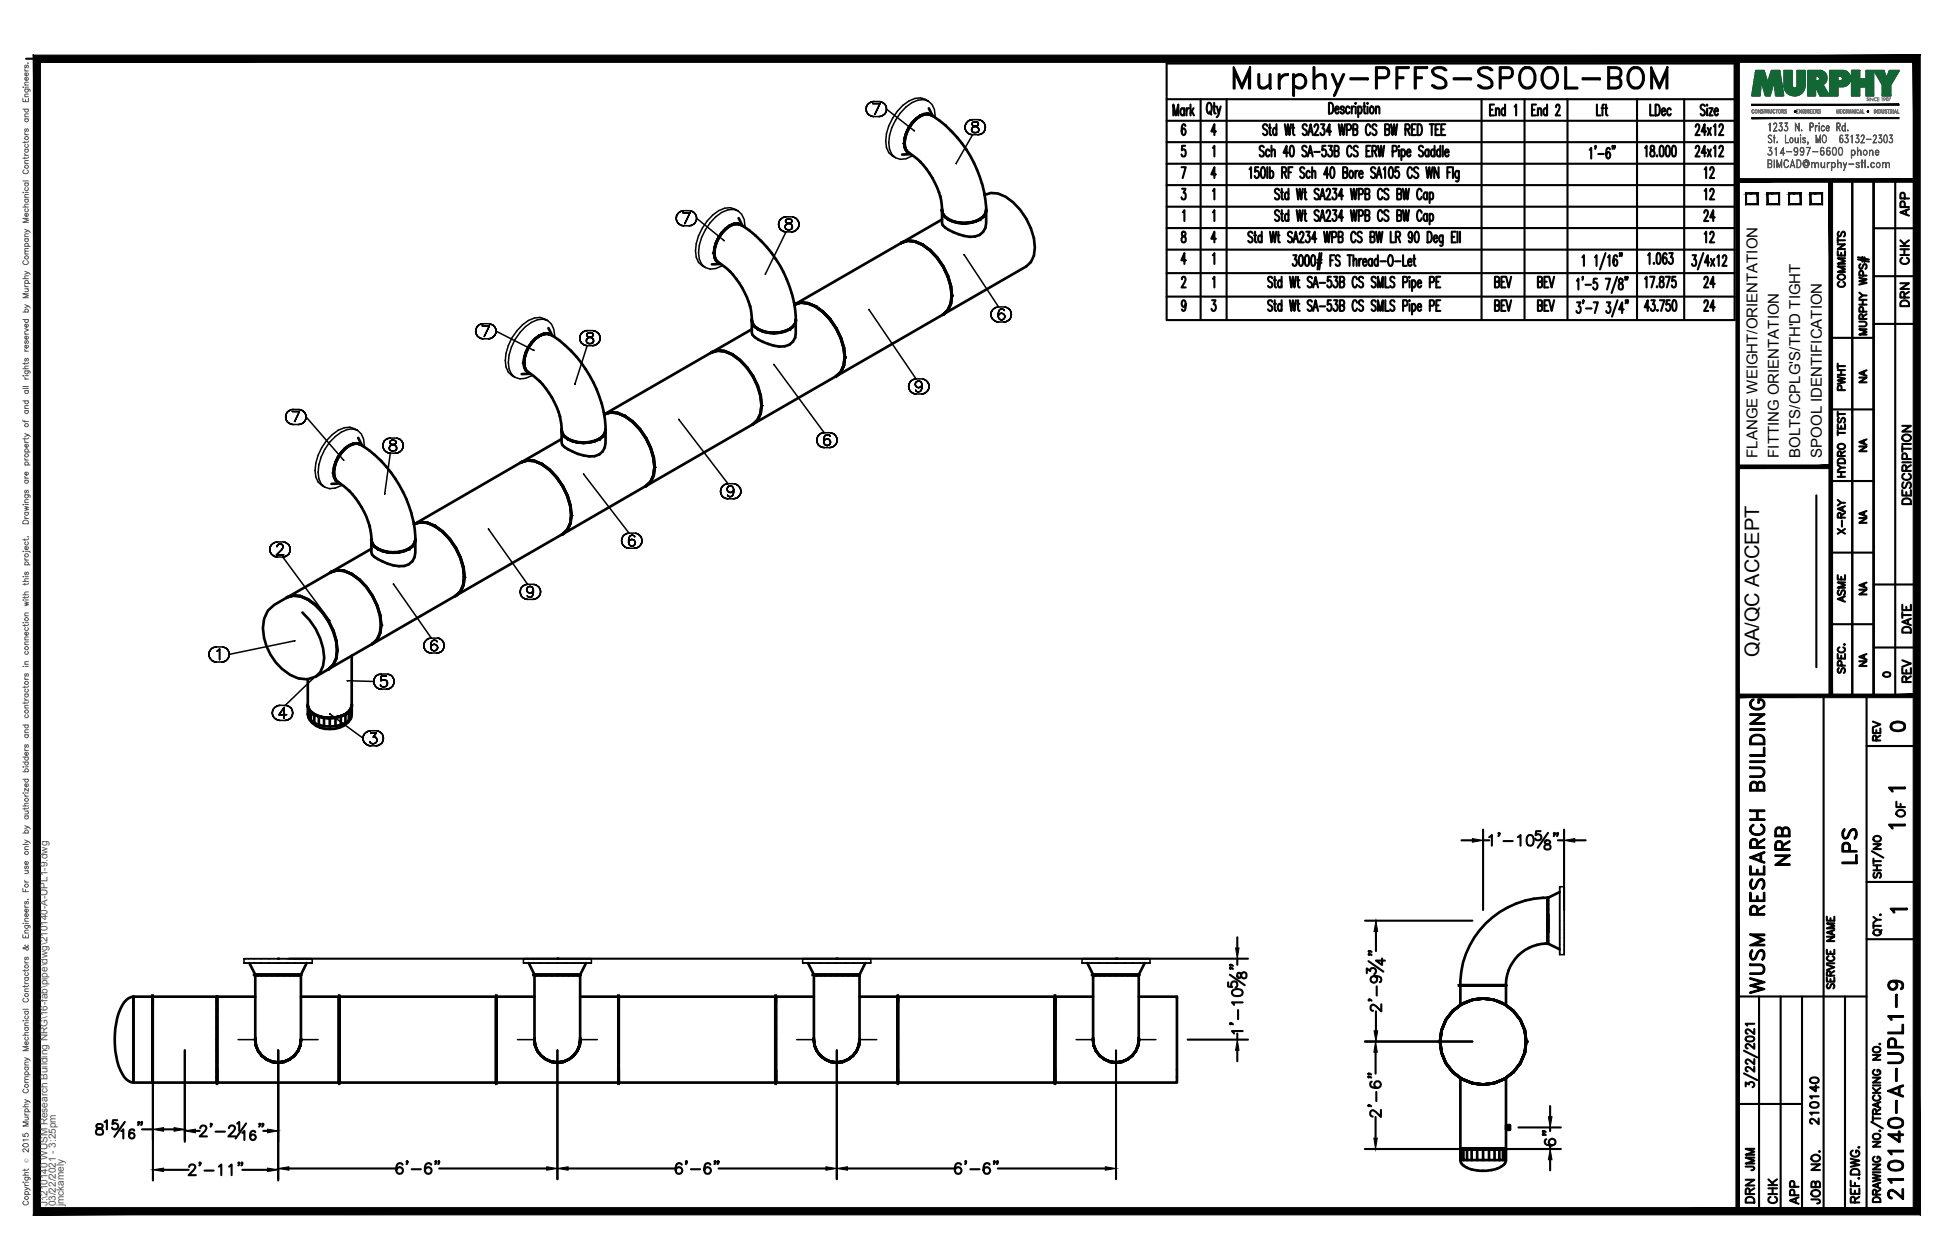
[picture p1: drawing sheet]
<svg xmlns="http://www.w3.org/2000/svg" width="432mm" height="279mm" viewBox="0 0 432 279" stroke-linecap="round" stroke-linejoin="round" font-family="sans-serif">
<defs><g id="words">
<text font-size="10.6" x="272.3" y="22.6">Murphy-PFFS-SPOOL-BOM</text>
<g font-size="6.6">
<text x="397.6" y="193" transform="rotate(-90 397.6 193)">NRB</text>
<text x="412.4" y="192.6" transform="rotate(-90 412.4 192.6)">LPS</text>
<text x="391.9" y="221.5" transform="rotate(-90 391.9 221.5)">WUSM RESEARCH BUILDING</text>
<text x="422.6" y="267.1" transform="rotate(-90 422.6 267.1)">210140-A-UPL1-9</text>
</g>
<g font-size="5.7">
<text x="376.4" y="64.9">24</text>
<text x="376.4" y="70.2">24</text>
</g>
<g font-size="5.3">
<text x="381" y="40.6" transform="rotate(-90 381 40.6)">12</text>
<text x="381" y="45.5" transform="rotate(-90 381 45.5)">12</text>
<text x="376.4" y="50.1">24</text>
<text x="381" y="55" transform="rotate(-90 381 55)">12</text>
<text x="417.7" y="163.3">0</text>
<text x="389.8" y="260.7" transform="rotate(-90 389.8 260.7)">JMM</text>
<text x="389.8" y="267.8" transform="rotate(-90 389.8 267.8)">DRN</text>
<text x="399.7" y="268.1" transform="rotate(-90 399.7 268.1)">APP</text>
</g>
<g font-size="4.9">
<text x="424" y="49" transform="rotate(-90 424 49)">APP</text>
<text x="424" y="59.6" transform="rotate(-90 424 59.6)">CHK</text>
<text x="409.9" y="64.9" transform="rotate(-90 409.9 64.9)">COMMENTS</text>
<text x="424" y="69.1" transform="rotate(-90 424 69.1)">DRN</text>
<text x="409.9" y="87.8" transform="rotate(-90 409.9 87.8)">PWHT</text>
<text x="424.4" y="112.9" transform="rotate(-90 424.4 112.9)">DESCRIPTION</text>
<text x="409.9" y="119.6" transform="rotate(-90 409.9 119.6)">X-RAY</text>
<text x="409.9" y="134.8" transform="rotate(-90 409.9 134.8)">ASME</text>
<text x="424.4" y="141.5" transform="rotate(-90 424.4 141.5)">DATE</text>
<text x="424.4" y="152.4" transform="rotate(-90 424.4 152.4)">REV</text>
<text x="417.7" y="165.5" transform="rotate(-90 417.7 165.5)">REV</text>
<text x="423" y="182.4" transform="rotate(-90 423 182.4)">OF</text>
<text x="403.9" y="250.5" transform="rotate(-90 403.9 250.5)">210140</text>
<text x="394.8" y="268.1" transform="rotate(-90 394.8 268.1)">CHK</text>
<text x="404.3" y="268.1" transform="rotate(-90 404.3 268.1)">JOB NO.</text>
</g>
<g font-size="4.4">
<text x="414.5" y="86.1" transform="rotate(-90 414.5 86.1)">NA</text>
<text x="414.5" y="101.2" transform="rotate(-90 414.5 101.2)">NA</text>
<text x="414.5" y="117.1" transform="rotate(-90 414.5 117.1)">NA</text>
<text x="414.5" y="133" transform="rotate(-90 414.5 133)">NA</text>
<text x="389.9" y="145.7" transform="rotate(-90 389.9 145.7)">QA/QC ACCEPT</text>
<text x="414.5" y="148.9" transform="rotate(-90 414.5 148.9)">NA</text>
</g>
<text font-size="4" x="416.3" y="151.3">0</text>
<g font-size="3.5">
<text x="417.3" y="176.7">1</text>
<text x="417.3" y="184.9">1</text>
<text x="417.7" y="203.6">1</text>
</g>
<g font-size="3.3">
<text x="389.5" y="101.5" transform="rotate(-90 389.5 101.5)">FLANGE WEIGHT/ORIENTATION</text>
<text x="394.3" y="101.5" transform="rotate(-90 394.3 101.5)">FITTING ORIENTATION</text>
<text x="399.1" y="101.5" transform="rotate(-90 399.1 101.5)">BOLTS/CPLG'S/TH'D TIGHT</text>
<text x="403.8" y="101.5" transform="rotate(-90 403.8 101.5)">SPOOL IDENTIFICATION</text>
</g>
<g font-size="2.2" fill="#545454">
<text x="10.5" y="267.5" transform="rotate(-90 10.5 267.5)">J:\210140 WUSM Research Building NRG\16-fab\pipe\dwg\210140-A-UPL1-9.dwg</text>
<text x="12.4" y="267.5" transform="rotate(-90 12.4 267.5)">03/22/2021 - 3:25pm</text>
<text x="14.1" y="267.4" transform="rotate(-90 14.1 267.4)">jmckamely</text>
</g>
<text font-size="1.3" fill="#545454" x="6.3" y="257.9" transform="rotate(-90 6.3 257.9)">Ó</text>
</g></defs>
<!-- layer: HP-LPS-PIPE -->
<g fill="none" stroke="#000" stroke-width=".59">
<path d="M200.4 31.7h.1M200.4 31.7a2.37 2.37 0 0 0 1.1 2.3l-.6-.5-.3-.7-.1-1M200.5 31.7h.1M201.5 28.3l-.6 1.1-.5 2.3M201.5 34l.2 .1M201.9 34.2l-1.9 .1M202.2 27.2a5.9 5.9 0 0 0-1.3 6.2l.6 .5a2.11 2.11 0 0 1-1-2.2l.1-1.1 .9-2.3M202.2 27.2l-.7 1.1M203 26.4l-.8 .8M203.1 26.4a7.9 7.9 0 0 0-2.6 5.4M203.9 35.7a19.3 19.3 0 0 1 4.6 8M203.9 25.7l-.9 .7"/>
<path d="M203.9 25.7l-1.7 1.5-.7 1.1M204 25.8a7.3 7.3 0 0 0-3.4 6.9 4 4 0 0 0 2.1 2l1.4 1.3M204 25.8a2.42 2.42 0 0 1 3 .1 26.6 26.6 0 0 1 11.6 20.7l-.2 .8M204 25.8h.1M204.8 25.3l.8-.1 .8 .3-.7-.2zM204.8 25.3l-.9 .4M204.9 25.3l-.9 .4-.9 .7M205.6 25.3l.8 .2-.8-.2h-.8M205.9 24l.8 1.7M206.4 25.5l.2 .1M158.3 56.1h.1M158.4 56.1h.1"/>
<path d="M159.3 52.6l-.9 2.4-.1 1.1M159.3 58.4h.2M159.7 58.5l-1.9 .1M160 51.6l-.7 1M161.7 50a7.4 7.4 0 0 0-3.3 7l.3 .8 .6 .5a2.2 2.2 0 0 1-1-2.3l.4-2.2 .6-1.2M161.7 50.1l-1.7 1.5-.7 1M161.8 50.1a7.4 7.4 0 0 0-3.4 7l.4 .8 .5 .5a2.37 2.37 0 0 1-1-2.3M161.8 50.1h.1M161.8 50.1a7.3 7.3 0 0 0-3.3 7 4 4 0 0 0 2 2l1.4 1.2M162.6 49.7l.9-.1 .7 .3-.7-.3zM162.6 49.7l-.9 .4M162.7 49.7l.9-.1 .7 .3a2.21 2.21 0 0 0-2.6 .1"/>
<path d="M162.7 49.7a4.2 4.2 0 0 1 3.4 1.4 26.5 26.5 0 0 1 10.3 19.9 2.92 2.92 0 0 1-2.4 2.4 7.9 7.9 0 0 1-5.9-.4M162.7 49.7l-.9 .4M163.7 48.4l.9 1.7M164.3 49.9l.1 .1M199.8 53.9l.1-.2-.2 .3M199.8 53.8l1.4-.4a8.4 8.4 0 0 1 6.5 3.8l1.3 1.9 1 2.2 .7 2.2M199.8 53.8a4.8 4.8 0 0 1 4.7 .5 14.4 14.4 0 0 1 6.3 9.2M199.8 53.8l-23.4 13.6M199.9 53.7l1.3-.4 1.6 .2 1.7 .7M200.1 53.7l-.2 .1 1.4-.4 1.5 .1 1.7 .8M204.5 54.3h.1M204.5 54.2a14.4 14.4 0 0 1 6.5 11.3l-.2 1.8-.7 1.4-1 1.1"/>
<path d="M204.5 54.3a14.2 14.2 0 0 1 6.5 11.2l-.2 1.8-.6 1.5-1.1 1M204.5 54.2v.1M208.4 43.4l.6 4M208.8 46.6l.1 .8 .6 .7M208.8 46.9v2.6a3.8 3.8 0 0 0 2.5 2 7.6 7.6 0 0 0 5.9 .6l.7-.7 .5-.9 .2-1v-2.6M208.8 46.4v.3M208.8 46.8v-.1l.2 .7M208.8 48.7l-8.7 5M208.9 46.6l.1 .8M209 47.4a5.9 5.9 0 0 0 6 1.9l2.2-.7M209 47.4l.5 .7M209.5 48.1l.7 .6 1 .4"/>
<path d="M209.5 48.1l.8 .6M210.2 48.6h.1M210.3 48.7h.1M210.3 48.7l1 .4M211.2 49.1l2.5 .4-1.3-.1zM217.2 48.7a7.9 7.9 0 0 1-5.9 .4M217.2 48.6h.1M217.9 48.1l-.7 .6M218.3 43.2h.1M218.3 43.2l1.4-.4a8.2 8.2 0 0 1 6.4 3.7 14.4 14.4 0 0 1 3.3 8.4l-.2 1.8-.7 1.4-1 1-18.2 10.5M218.4 47.4l-.5 .7M218.4 47.4l-.5 .6-.7 .6"/>
<path d="M218.6 46.6l-.2 .8M218.6 46.4a1.68 1.68 0 0 1-.6 1.7 6.3 6.3 0 0 1-4.3 1.4l2.4-.4 1.1-.4M218.6 46.8v-.1l-.2 .7M117.1 77a5.5 5.5 0 0 0-.5 5.1l.6 .6M117.1 77a6.1 6.1 0 0 0-.9 4.4l.4 .8M117.8 76a5.8 5.8 0 0 0-1.2 6.1l.6 .6M117.9 76a6 6 0 0 0-1.3 6.2M118.7 75.1l-.8 .9M119.6 74.4l-1 .6-1.5 2M119.6 74.5l-.9 .6-1.6 1.9M119.6 74.5a7.3 7.3 0 0 0-3.3 6.9 4 4 0 0 0 2 2l1.4 1.3M119.6 74.5a2.64 2.64 0 0 1 3.1 .1 26.8 26.8 0 0 1 11.5 20.7 2.92 2.92 0 0 1-2.4 2.4 7.9 7.9 0 0 1-5.9-.4"/>
<path d="M119.6 74.5l-.9 .6-.9 .9M120.5 74.1l.9-.1 .7 .2a2.27 2.27 0 0 0-2.5 .2M120.5 74.1l-.9 .4M121.3 74l.7 .2-.7-.2-.8 .1M121.6 72.8l.8 1.6M122.1 74.2l.1 .1M157.5 78.3l.2-.2a4.5 4.5 0 0 1 4.6 .5M157.7 78.1l1.3-.4 1.6 .2 1.7 .7M157.9 78.1h-.1l1.3-.3 1.6 .1 1.6 .7M161.7 60.1a19.3 19.3 0 0 1 4.6 8M162.3 78.6l-1.7-.7-1.6-.1-1.3 .4-23.5 13.5M162.3 78.6h.1"/>
<path d="M162.3 78.6a14.5 14.5 0 0 1 6.5 11.3M162.3 78.6l1.7 1.2 1.6 1.7M166.2 67.8l.4 1.8a3.5 3.5 0 0 0 1.5 3.4M166.7 71l.1 .8M166.7 71v2.9a3.8 3.8 0 0 0 2.4 1.9 7.6 7.6 0 0 0 5.9 .6l.8-.6 .5-.9 .1-3.9-.1 .8M166.7 73l-8.8 5M166.7 70.8l-.1 .2M166.8 71.8l.5 .7 .7 .6M166.8 71.8l.5 .7 .8 .5M168 73h.1M168.1 73h.1M168.1 73l2.2 .8 1.2 .1"/>
<path d="M175 73l-2.2 .8-1.3 .1M175 73h.1M176.1 67.5h.1M176.1 67.5l1.4-.4 1.6 .2 1.6 .7M176.3 71.8l-.5 .7-.8 .5M176.3 71.8a5.9 5.9 0 0 1-6 2l-1.2-.3-1.1-.4M176.3 67.4l-.1 .1 1.3-.4 1.6 .2 1.7 .6a4.3 4.3 0 0 0-4.7-.4l1.3-.4 1.7 .2 1.6 .6M176.4 71a2.05 2.05 0 0 1-1.4 2l-2.2 .8-1.3 .1M176.4 70.8l-.1 1M180.7 68h.1M180.7 67.9v.1M180.7 68l1.7 1.2"/>
<path d="M180.7 67.9l1.7 1.3M180.8 67.9l1.7 1.3 1.6 1.6-1.6-1.6zM182.4 69.2l1.6 1.7 1.3 1.9 1.1 2.2M182.4 69.2l1.6 1.7 1.3 1.9 1 2.2M184.1 70.8l1.3 2 1 2.2 .7 2.1-.7-2.1-1-2.2zM186.3 75l.7 2.2 .2 2-.2 1.9-.7 1.4M186.4 75a8.7 8.7 0 0 1 0 7.5M187.1 77.1l.2 2.1-.2 1.8M187.3 79.2h.1M208.9 69.8h.2M209.1 69.8h-.2M209.2 69.6l-.1 .1"/>
<path d="M210.7 63.5l.2 2-.2 1.8-.7 1.5-1 1-23.4 13.5M210.8 63.5l.2 2.1-.2 1.8-.7 1.4M210.9 65.5h.1M211 65.6h.1M211 65.5h.1M76.6 99.4l-.9 .9M77.4 98.7a7.5 7.5 0 0 0-3.5 6.1M77.5 98.8h.1M77.5 98.8a7.2 7.2 0 0 0-3.3 6.9 4 4 0 0 0 2 2.1l1.4 1.2M77.5 98.8l-1 .6-.8 .9M78.3 98.4l.8-.1 .8 .3-.8-.3zM78.3 98.5l.9-.1a9.7 9.7 0 0 1 3.8 2.5 26.7 26.7 0 0 1 9.1 18.8 2.92 2.92 0 0 1-2.5 2.4 7.1 7.1 0 0 1-6.6-1 4 4 0 0 1-.8-2.8l-.3-1.8"/>
<path d="M79.1 98.3a5.2 5.2 0 0 0-4.1 3.1M79.1 98.3l.8 .2-.7-.2-.9 .1-.8 .4M79.4 97.1l.8 1.7M79.9 98.5l.2 .2M116.2 80.5h.1M116.6 82.2l.6 .5zM117.2 82.7l.2 .1M117.5 82.9l-1.9 .1M119.5 84.4a18.9 18.9 0 0 1 4.6 8M124.1 92.1l.3 1.8a3.5 3.5 0 0 0 1.5 3.4M124.4 95.3l.2 .8M124.5 95.4l.2 .7"/>
<path d="M124.5 95.6v2.6a3.5 3.5 0 0 0 2.4 1.9 9.4 9.4 0 0 0 4.9 1.1 2.92 2.92 0 0 0 2.4-3v-2.6M124.5 95.4l.2 .7 .4 .7-.5-.7M124.5 97.4l-8.7 5M124.5 95.4v.1M124.5 95.1l-.1 .3M124.7 96.1l.4 .7 .8 .6M125.9 97.4l-.8-.6 .8 .6M125.9 97.3h.1M125.9 97.4l2.2 .7-1.2-.2zM125.9 97.4h.1M125.9 97.4l2.2 .7 1.3 .1M132.8 97.4l-2.2 .7-1.2 .1"/>
<path d="M132.8 97.4a7.7 7.7 0 0 1-4.7 .7l1.3 .1M133.9 91.9a4.2 4.2 0 0 1 4.6 .5M133.9 91.9v-.1a4.3 4.3 0 0 1 4.7 .5M133.9 91.8l1.4-.4 1.6 .2 1.7 .7M134.2 95.4a2.65 2.65 0 0 1-2.4 2.4l-1.2 .3-1.2 .1M134.2 95.5v-.1l-.1 .7-.5 .7-.8 .6M134.2 95.1a1.67 1.67 0 0 1-.6 1.7l-.8 .6M135.4 91.4l-1.3 .4M136.8 91.6l1.7 .7M138.5 92.4h.1M138.5 92.3v.1M138.5 92.3a14.3 14.3 0 0 1 5.7 7"/>
<path d="M138.5 92.4a14.1 14.1 0 0 1 5.7 6.9M138.6 92.3a14 14 0 0 1 5.7 7M138.6 92.3h.1M138.6 92.3a14.1 14.1 0 0 1 5.7 7M144.2 99.3l.6 2.2 .3 2.1M144.2 99.3a8.7 8.7 0 0 1 0 7.6l-1 .9M144.3 99.3a8.3 8.3 0 0 1 0 7.5l-1.1 1M144.3 99.3a8.6 8.6 0 0 1 0 7.5l-1.1 .9M165.6 81.5a14.4 14.4 0 0 1 3.3 8.4 4.3 4.3 0 0 1-2 4.2l-.2 .1M165.6 81.5l1.3 1.9 1.1 2.2M167 94l-.1 .1M168.6 91.7l-.7 1.4"/>
<path d="M168.6 91.6l-.6 1.5-1.1 1-23.5 13.5M168.6 87.8l.2 2.1M168.8 89.9h.1M168.8 89.9l-.2 1.7M168.9 89.9h.1M185.5 83.3l-.1 .1 1-.9-1.2 1.1M186.3 82.5l-1 .9-18.2 10.5M186.4 82.5l-1.1 1M187.1 81l-.7 1.5 .7-1.5M73.9 104.8h.1M74 104.8h.1M75 101.4a5.6 5.6 0 0 0-.5 5.1l.5 .5a2.26 2.26 0 0 1-1.1-2.2"/>
<path d="M75 107l.2 .1M75.4 107.2l-1.9 .1M75.7 100.3a5.8 5.8 0 0 0-1.3 6.2l.6 .5a2.36 2.36 0 0 1-1.1-2.2l.5-2.3 .6-1.1M75.7 100.3l-.7 1.1M77.4 108.8a19.3 19.3 0 0 1 4.6 8M82.3 119.7l.2 .8M82.3 120v2.5a3.5 3.5 0 0 0 2.5 2 8.4 8.4 0 0 0 4.8 1 2.92 2.92 0 0 0 2.5-3v-2.5M82.3 119.9v-.2l.2 .8M82.3 119.5v.2M91.8 116.2l1.4-.4 1.5 .2 1.7 .7M91.8 116.2v.1M91.8 116.1v.1l1.4-.5 1.6 .2 1.7 .7"/>
<path d="M92 116.1l-.2 .1M92.1 119.7a2.32 2.32 0 0 1-1.5 2l-2.1 .8h-1.3M92.1 119.9v-.2l-.2 .8-.5 .6-.8 .6M92.1 119.5a1.67 1.67 0 0 1-.6 1.6 7.1 7.1 0 0 1-8.6 0l-.4-.6-.2-.8M93.1 115.8l1.7 .1 1.7 .8M94.7 115.9l1.7 .8M96.4 116.7h.1M96.4 116.7a14.2 14.2 0 0 1 6.5 11.2M96.5 116.6a14 14 0 0 1 5.6 7M96.5 116.6v.1M96.5 116.7a14.7 14.7 0 0 1 5.6 6.9M98.1 117.9a13.4 13.4 0 0 1 4.6 11.9l-.6 1.4-1.1 1"/>
<path d="M115.4 102.6l.2-.1-.3 .1M115.5 102.5l1.4-.4 1.5 .2 1.7 .7M115.5 102.5a4.6 4.6 0 0 1 4.6 .5v-.1a14.5 14.5 0 0 1 5.7 7.1M115.5 102.5l-23.4 13.6M116.9 102.1l-1.3 .4 .1-.1M116.9 102.1l-1.3 .4M116.9 102.1l1.6 .1 1.7 .7M116.9 102.1l1.6 .1M120.1 102.9h.1M120.1 103a14.3 14.3 0 0 1 5.6 7M120.1 102.9v.1M120.2 102.9l1.7 1.2 1.5 1.7"/>
<path d="M120.2 102.9l1.7 1.3 1.5 1.6M123.4 105.8l1.3 2 1.1 2.1 .6 2.2M123.4 105.8l1.4 2 1 2.1 .7 2.2M124.6 118.5h.1M124.7 118.5h-.2M124.9 118.3l-.2 .1M125.7 117.5l-1 .9-23.7 13.7M125.7 110l.7 2.2M126.4 112.2l.2 2-.2 1.9-.6 1.4M126.4 112.2l.2 2M126.4 112.1l.2 2.1M126.5 112.1l.2 2.1-.2 1.8-.7 1.5-1 .9"/>
<path d="M126.6 114.2l-.2 1.8-.7 1.5M126.6 114.2h.1M126.6 114.2l-.2 1.8-.6 1.4-1.1 1.1M126.7 114.2h.1M143.2 107.8l-18.2 10.5M143.2 107.8l-.3 .1M143.3 107.7l-.1 .1M145.1 103.6h.1M145.1 103.6l-.3 1.8-.6 1.4-1 1M63.5 132.6l.2-.2-.3 .2M63.9 132.4l9.4-5.5 1.4-.4a8.3 8.3 0 0 1 6.5 3.7 14.4 14.4 0 0 1 3.2 8.4l-.2 1.8-.6 1.4-1.1 1M66.6 132.2l-1.6-.2-1.3 .4"/>
<path d="M66.6 132.2l-1.6-.1-1.2 .3M66.6 132.2l1.7 .7M67 135.8a14.5 14.5 0 0 1 4.9 10l-.3 1.8-.6 1.5-1 1M68.2 132.9h.1M68.3 132.9l1.7 1.2 1.5 1.7-1.5-1.7zM71.5 135.8l1.4 1.9 1 2.2-1.1-2.1zM73.4 126.8l-.2 .2M73.5 126.8l-.1 .1 1.3-.5 1.6 .2 1.7 .7-1.7-.7-1.6-.2-1.4 .5M73.9 139.9a8.6 8.6 0 0 1 0 7.5M73.9 139.9a8.7 8.7 0 0 1 0 7.5M74.7 126.4l1.6 .2 1.6 .7 1.7 1.3M77.9 127.3h.1"/>
<path d="M78 127.3l1.7 1.2 1.6 1.7-1.6-1.7zM81.3 130.2l1.3 2 1 2.1M82.3 121.7l-8.7 5M82.5 120.5l.5 .6 .8 .6M83.6 134.3l.7 2.2M83.7 121.7h.1M83.8 121.7h.1M83.8 121.7l2.1 .8h1.3M84.3 136.5l.2 2M84.3 136.5l.2 2-.2 1.9-.7 1.4M84.5 138.5l-.2 1.9-.7 1.4M84.5 138.5h.1"/>
<path d="M90.6 121.7l-2.1 .8h-1.3M90.6 121.7h.1M90.7 121.7h.1M101 132.1l-18.2 10.5M101 132.2h-.2M102.1 123.6a8.3 8.3 0 0 1 0 7.6l-1.1 1M102.1 123.6l.6 2.2 .2 2.1M102.9 127.9h.1M102.9 127.9l-.3 1.8-.6 1.5-1 .9M102.9 127.9l-.2 1.8-.6 1.4-1.1 1M103 127.9h.1M68.2 156.4l.2 .8 .5 .6"/>
<path d="M68.2 150.6v5.8a3 3 0 0 0 2.5 2.4l1.1 .3h2.6l-1.3 .1M68.2 156.4l.2 .8v1.8l.5 .7M68.2 156.2v.2M68.2 158.3l.2 .7M68.2 156.4v1.9M68.4 157.1l.5 .7M68.9 157.8l.7 .6 1 .5 1.2 .3-1.1-.3M68.9 157.8a6.4 6.4 0 0 0 5.5 1.3M68.9 157.8v1.9l.8 .6M68.9 157.8l.8 .6M69.7 158.4v1.9l1 .4M69.7 158.4h.1"/>
<path d="M69.7 158.4l1 .5M70 150.1l2.8-1.7 1-1a8.2 8.2 0 0 0 0-7.5 14.3 14.3 0 0 0-5.6-6.9l-1.7-.8-1.5-.1a10 10 0 0 0-5.8 3.6 8.6 8.6 0 0 0-.1 7.6 11.5 11.5 0 0 0 7.1 7.1l2 .2M70 150.1l-1.8 .5M70.7 158.9v1.8l1.1 .3M71.8 159.2v1.8l1.3 .1M72.7 148.4h.2l-.3 .1M73.1 159.2h-1.3l1.3 .1M73.9 147.4l-1.1 1 .2-.1M73.9 147.4l-1 1M74.4 159.1l2.2-.7zM74.7 144.2h.1M75.6 158.9l-1.2 .3v1.8"/>
<path d="M76.6 158.4l-1 .5v1.8M76.6 158.4l-1 .5-2.5 .4M77.3 157.8l-.7 .6v1.9M77.8 157.1l-.5 .7-.7 .6 .7-.6zM77.8 157.2l-.5 .6v1.9M77.8 157.2v1.8M78 145.4v11l-.2 .7 .2-.7M78 156.6a4.5 4.5 0 0 1-.8 3.5 6.2 6.2 0 0 1-8.2 0 2.58 2.58 0 0 1-.8-1.8M78 158.3a2.92 2.92 0 0 1-2.4 2.4l-1.2 .3-1.3 .1v-1.9h1.3M78 156.6v-.2l-.2 .8M78 156.2v.2a2.28 2.28 0 0 1-1.4 2M82.5 142.8l-9.4 5.4"/>
<path d="M82.7 142.7h-.2M83.6 141.8l-1 .9M83.6 141.8l-1.3 1.1M343.1 199v10.3M343.1 199v10.1zM345.7 197.8l-2.6 1.3M55.3 213.6l1.3 2.5M56.5 216.2l10.2-.1-.1 .1h.1v14.3M56.6 216.2v14.3l.2 1.3-.2-1.3M57.2 216.2h-.5h.5M58 216.2h-.8h.8M59.1 216.2h-1.1h1.1"/>
<path d="M60.3 216.2h-1.2h1.2M61.6 216.2h-1.3h1.3M63 216.2h-1.4h1.4M64.2 216.2h-1.2h1.2M65.3 216.2h-1.1h1.1M66.1 216.2h-.8h.8M66.6 216.2h-.5h.5M68 213.6l-1.3 2.5h-10.2M117.2 213.6l1.3 2.5M118.4 216.2h10.3M118.4 216.1h10.3M118.5 216.2v14.3l.1 1.3-.1-1.3"/>
<path d="M119.1 216.2h-.5h.5M120 216.2h-.9h.9M121 216.2h-1h1M122.2 216.2h-1.2h1.2M123.6 216.2h-1.4h1.4M124.9 216.2h-1.3h1.3M126.1 216.2h-1.2h1.2M127.2 216.2h-1.1h1.1M128 216.2h-.8h.8M128.5 216.2h-.5h.5M128.6 216.2v14.3M129.9 213.6l-1.3 2.5"/>
<path d="M179.1 213.6l1.3 2.5M180.4 216.2h10.2M180.4 216.1h10.2M180.4 216.2v14.3l.2 1.3-.2-1.3M181 216.2h-.5h.5M181.8 216.2h-.8h.8M182.9 216.2h-1.1h1.1M184.1 216.2h-1.2h1.2M185.4 216.2h-1.3h1.3M186.8 216.2h-1.4h1.4M188 216.2h-1.2h1.2M189.1 216.2h-1.1h1.1"/>
<path d="M189.9 216.2h-.8h.8M190.4 216.2h-.5h.5M190.5 216.2v14.3M191.8 213.6l-1.3 2.5M241 213.6l1.3 2.5h10.2M242.9 216.2h-.5h.5M243.8 216.2h-.9h.9M244.8 216.2h-1h1M246.1 216.2h-1.3h1.3M247.4 216.2h-1.3h1.3M248.7 216.2h-1.3h1.3M249.9 216.2h-1.2h1.2"/>
<path d="M251 216.2h-1.1h1.1M251.8 216.2h-.8h.8M252.3 216.2h-.5h.5M252.4 216.2v14.3M252.5 216.2l-10.2-.1 .1 .1h-.1v14.3l.2 1.3-.2-1.3M253.7 213.6l-1.3 2.5M323.6 218.5l10.3 .1M323.7 218.6v4.3l.2-.1a9.4 9.4 0 0 1 7.3-1.1l-2.5-.3M323.8 218.6h.5h-.5M324.3 218.6h.8h-.8M325.1 218.6h1.1h-1.1M326.2 218.6h1.2h-1.2"/>
<path d="M327.4 218.6h1.3h-1.3M328.7 218.6h1.4h-1.4M330.1 218.6h1.2h-1.2M331.3 218.6h1h-1M332.3 218.6h.9h-.9M333.2 218.6h.5h-.5M333.8 218.6v4.3l-.1-.1a8.9 8.9 0 0 0-5-1.4M333.9 218.5l-10.3 .1M343.1 209.2a9.1 9.1 0 0 0-9.3 9.3M343.1 209.3v-10.2a19.3 19.3 0 0 0-19.4 19.4M343.1 205.5v-1.3v1.3M343.1 204.2v-1.4v1.4"/>
<path d="M343.1 209.2l2.6 1.3M33.8 221v19.1M33.8 221h-4.2v19.1a3.8 3.8 0 0 1-2.9-2.8 18.6 18.6 0 0 1 .4-14.3 3.4 3.4 0 0 1 2.5-2v19.1h4.2M33.9 221v19.1M48 221h-14.1v1.2M48 221v19.1h.2v-.3v.3M48.2 237.3v2.8h26.9M48.2 221h-.2v19.1M48.2 221v18.8zM48.2 221h8.4M56.6 230.2l.1 1.6zM56.7 231.8l.5 1.3-.5-1.3"/>
<path d="M56.8 231.8l.5 1.3-.5-1.3M57.2 233.1l.8 1-.8-1M57.3 233.1l.8 1-.8-1M58 234.1l1.1 .8-1.1-.8M58.1 234.1l1 .8-1-.8M59.1 234.9l1.2 .6-1.2-.6M59.1 234.9l1.3 .5-1.3-.5M60.3 235.5l1.3 .2-1.3-.2M60.4 235.4l1.2 .2-1.2-.2M61.6 235.6l1.3-.2-1.3 .2M61.6 235.6l1.4-.1 1.2-.6-1.2 .6zM62.9 235.4l1.3-.5-1.3 .5"/>
<path d="M64.2 234.9l1-.8-1 .8M64.2 234.9l1.1-.8-1.1 .8M65.2 234.1l.8-1-.8 1M65.3 234.1l.8-1-.8 1M66 233.1l.5-1.3-.5 1.3M66.1 233.1l.5-1.3-.5 1.3M66.5 231.8l.2-1.3-.2 1.3M66.7 230.2l-.1 1.6zM66.7 221h8.4M66.7 230.5h.1M75.3 221v19.1h34.7M75.3 221h-.2v19.1v-19.1v19.1h.2v-.3v.3"/>
<path d="M75.3 221v18.8M75.3 239.7v.4zM75.3 238.8v1zM75.3 237.3v1.5zM110 221v19.1M110 221h-34.7v1.2M110.1 221l-.1 19.1 .1-19.1h8.4M110.1 237.3v2.8h27M110.1 221v.3zM110.1 221h.1M118.5 230.2l.1 1.6zM118.6 231.8l.5 1.3-.5-1.3"/>
<path d="M118.6 231.8l.6 1.3-.6-1.3M119.1 233.1l.9 1-.9-1M119.2 233.1l.8 1-.8-1M120 234.1l1 .8-1-.8M121 234.9l1.2 .5-1.2-.5M121 234.9l1.2 .6-1.2-.6M122.2 235.4l1.4 .2-1.4-.2M122.2 235.5l1.4 .2-1.4-.2M123.6 235.6l1.3-.2-1.3 .2M123.6 235.6l1.3-.1 1.2-.6-1.2 .6zM124.9 235.4l1.2-.5-1.2 .5M126.1 234.9l1-.8-1 .8"/>
<path d="M126.1 234.9l1.1-.8-1.1 .8M127.1 234.1l.8-1-.8 1M127.2 234.1l.8-1-.8 1M127.9 233.1l.5-1.3-.5 1.3M128 233.1l.5-1.3-.5 1.3M128.4 231.8l.2-1.3-.2 1.3M128.6 230.2l-.1 1.6zM128.6 221h8.5M128.7 230.5h.1M137.1 221v19.1h34.8M137.1 221v19.1M137.1 221v18.8"/>
<path d="M137.1 239.7v.4zM137.1 238.8v1zM137.1 237.3v1.5zM171.9 221h-34.8v1.2M172 221v19.1h27M172 221h-.1v19.1v-19.1v19.1h.1v-.3v.3M172 221v18.8zM172 239.7v.4zM172 238.8v1zM172 237.3v1.5zM180.4 221h-8.4v1.2M180.4 230.2l.1 1.6z"/>
<path d="M180.5 231.8l.5 1.3-.5-1.3M180.6 231.8l.5 1.3-.5-1.3M181 233.1l.8 1-.8-1M181.1 233.1l.8 1-.8-1M181.8 234.1l1.1 .8-1.1-.8M181.9 234.1l1.1 .8-1.1-.8M182.9 234.9l1.2 .6-1.2-.6M183 234.9l1.1 .5-1.1-.5M184.1 235.4l1.3 .2-1.3-.2M184.1 235.5l1.3 .2-1.3-.2M185.4 235.6l1.4-.2-1.4 .2M185.4 235.6l1.4-.1 1.2-.6-1.2 .6z"/>
<path d="M186.8 235.4l1.2-.5-1.2 .5M188 234.9l1-.8-1 .8M188 234.9l1.1-.8-1.1 .8M189 234.1l.9-1-.9 1M189.1 234.1l.8-1-.8 1M189.9 233.1l.5-1.3-.5 1.3M190.4 231.8l.1-1.3-.1 1.3M190.5 230.2l-.1 1.6zM190.5 221h8.5M190.6 230.5h.1M199 221v19.1v-19.1h34.8M199 221v.3z"/>
<path d="M199 221h.1M199 237.3v2.8h34.8M233.8 221v19.1M233.9 221l-.1 19.1 .1-19.1h8.4M233.9 221v.3zM233.9 221h.1M242.3 230.2l.1 1.6zM242.4 231.8l.5 1.3-.5-1.3M242.5 231.8l.5 1.3-.5-1.3M242.9 233.1l.9 1-.9-1M243 233.1l.8 1-.8-1M243.8 234.1l1 .8-1-.8"/>
<path d="M244.8 234.9l1.3 .6-1.3-.6M244.8 234.9l1.3 .5-1.3-.5M246.1 235.5l1.3 .2-1.3-.2M246.1 235.4l1.3 .2-1.3-.2M247.4 235.6l1.3-.1 1.2-.6-1.2 .6zM247.4 235.6l1.3-.2-1.3 .2M248.7 235.4l1.2-.5-1.2 .5M249.9 234.9l1.1-.8-1.1 .8M249.9 234.9l1-.8-1 .8M250.9 234.1l.8-1-.8 1M251 234.1l.8-1-.8 1M251.7 233.1l.6-1.3-.6 1.3"/>
<path d="M251.8 233.1l.5-1.3-.5 1.3M252.3 231.8l.1-1.3-.1 1.3M252.4 230.2l.1 .3-.2 1.3 .2-1.3zM252.4 221h8.5v19.1h-27v-.4M252.5 230.5h.1M319.2 231l.4 2.4M319.2 231h.1M319.2 231l.4 2.4-.4-2.4M319.5 228.5l-.3 2.5 .3 2.4M319.5 233.4l.9 2.3-.9-2.3M319.5 228.5l-.3 2.5M319.5 233.4l.9 2.3"/>
<path d="M319.6 228.5l-.4 2.5 .4-2.5M319.6 233.4l.9 2.3-.9-2.3M319.6 228.5l-.4 2.5M319.6 233.4l.9 2.3M320.4 235.7l1.6 2-1.6-2M320.4 226.2l-.9 2.3M320.4 235.7l1.6 2M320.5 226.2l-.9 2.3 .9-2.3M320.5 235.7l1.5 2-1.5-2M320.5 226.2l-.9 2.3M320.5 235.7l1.5 2M322 237.7l2 1.6-2-1.6"/>
<path d="M322 237.7l2 1.6M322 224.2l-1.5 2 1.5-2M322 237.7l2 1.5-2-1.5M322 224.2l-1.5 2M322 237.7l2 1.5M323.7 239v15.7M323.7 222.9l-1.7 1.3-1.6 2M324 239.3l2.3 .9-2.3-.9M324 239.2h.1M324 239.3l2.3 .9M324 239.2l2.3 .9-2.3-.9M324 239.2l2.3 .9"/>
<path d="M324.4 239.4l1.2 .5M325.6 222l-1.2 .4M327.9 221.5l-.9 .1M328.7 221.4l-2.4 .3-2.3 1 2.2-.9-2.2 .9-2 1.5 2-1.5-2 1.5M328.7 221.4l2.5 .3 2.3 1 2 1.5M329.6 221.5l.9 .1M331.2 221.8l2.3 .9M331.9 222l1.2 .4M333.1 239.4l-1.2 .5M333.5 239.2l2-1.5-2 1.5M333.5 239.2h.1M333.5 239.3l-2.3 .9"/>
<path d="M333.5 239.2l-2.3 .9M333.8 239v10.6M335.5 224.2l-2-1.5 2 1.5M335.5 237.7l1.5-2-1.5 2M335.5 237.7l-2 1.5M335.5 224.2l1.5 2M335.5 224.2l-1.7-1.3 1.7 1.3 1.5 2M335.5 224.2a9.5 9.5 0 0 1 2.5 9.2M337 226.2l-1.5-2 1.5 2M337 235.7l1-2.3-1 2.3M337 235.7l-1.5 2M337 226.2l1 2.3"/>
<path d="M337 226.2l1 2.3 .3 2.5M337 226.2l1 2.3 .3 2.5-.3 2.4M338 228.5l-1-2.3 1 2.3M338 228.5l.3 2.5-.3 2.4 .3-2.4zM338 228.5l.3 2.5M338 233.4l-1 2.3-1.5 2-2 1.6M338.3 231h.1M338.3 231l-.3 2.4-1 2.3M338.3 231l-.3 2.4M33.9 240.1h14.1M323.6 254.7v.2h2.6M323.6 254.9h3.8"/>
<path d="M323.7 254.9v2.3h.2M323.8 254.7h-.2h.2M323.9 254.9v2.3h.5M324.3 254.7h-.5h.5M324.4 254.9v2.3h.8M325.1 254.7h-.8h.8M325.2 254.9v2.3h1M326.2 254.9v2.3h1.2M326.2 254.7h-1.1h1.1M326.2 254.9h2.5M326.2 240.1h.1M326.3 240.2l2.4 .3-2.4-.3"/>
<path d="M326.3 240.2l2.4 .3 2.5-.3M326.3 240.1l2.4 .4-2.4-.4M326.3 240.1l2.4 .4M327 240.3l.9 .1M327.4 254.9v2.3h1.3M327.4 254.7h-1.2h1.2M327.4 254.9h2.7M328.7 254.9v2.3h1.4M328.7 254.7h-1.3h1.3M328.7 254.9h2.6M328.7 240.5h.1M328.7 240.5l2.5-.4-2.5 .4"/>
<path d="M330.1 254.9v2.3h1.2M330.1 254.7h-1.4h1.4M330.1 254.9h2.2M330.5 240.3l-.9 .1M331.2 240.1h.1M331.2 240.1l2.3-.9-2.3 .9M331.2 240.1l-2.5 .4M331.2 240.2l-2.5 .3M331.3 254.9v2.3h1M331.3 254.7h-1.2h1.2M332.3 254.9v2.3h.8M332.3 254.7h-1h1"/>
<path d="M332.3 254.9h1.6M333.1 254.9v2.3h.7a2.88 2.88 0 0 1-2.5 2.1 8.9 8.9 0 0 1-6.9-.9 1.46 1.46 0 0 1-.7-1.2M333.2 254.7h-.9h.9M333.7 254.9v2.3M333.7 254.7h-.5h.5M333.8 250.4v4.3M333.8 254.9v2.3M333.9 254.7h-.2l.2 .2h-2.6M334.2 249.6l-.4 .1v.7h.4M334.2 249.5v1h.5M334.2 250.5v-1h.5v1M334.7 249.5v1"/>
</g>
<g fill="#000">
<circle cx="206.4" cy="25.5" r=".3"/>
<circle cx="119.6" cy="74.5" r=".3"/>
<circle cx="180.8" cy="67.9" r=".3"/>
<circle cx="187.2" cy="79.2" r=".3"/>
<circle cx="116.1" cy="80.4" r=".3"/>
<circle cx="132.8" cy="97.3" r=".3"/>
<circle cx="84.4" cy="138.6" r=".3"/>
<circle cx="76.6" cy="158.4" r=".3"/>
<circle cx="61.6" cy="216.1" r=".3"/>
<circle cx="61.6" cy="212.6" r=".3"/>
<circle cx="123.6" cy="212.6" r=".3"/>
<circle cx="123.6" cy="216.1" r=".3"/>
<circle cx="185.4" cy="216.1" r=".3"/>
<circle cx="185.4" cy="212.6" r=".3"/>
<circle cx="247.4" cy="216.1" r=".3"/>
<circle cx="247.4" cy="212.6" r=".3"/>
<circle cx="343.1" cy="204.2" r=".17"/>
<circle cx="328.7" cy="254.7" r=".17"/>
<circle cx="328.7" cy="254.9" r=".3"/>
<circle cx="328.7" cy="254.9" r=".17"/>
<circle cx="334.2" cy="250.5" r=".3"/>
</g>
<g fill="none" stroke="#000" stroke-width=".34">
<path d="M192 24.2l.1 .5-.1-.5M192.1 23.7l-.1 .5 .1-.5M192.1 24.7l.2 .5-.2-.5M192.3 23.2l-.2 .5 .2-.5M192.3 25.2l.4 .3-.4-.3M192.7 22.8l-.4 .4 .4-.4M192.7 25.5l.5 .3-.5-.3M193.2 22.6l-.5 .2 .5-.2M193.2 25.8l.5 .1-.5-.1M193.4 23h1.7h-1.7M193.7 22.5l-.5 .1 .5-.1M193.7 25.9h1.1"/>
<path d="M193.7 22.5h1.1M194.8 25.9l.6-.1-.6 .1M195.1 23l-1.2 2.4 1.2-2.4M195.4 22.6l-.6-.1 .6 .1M195.4 25.8l.4-.3-.4 .3M195.8 22.8l-.4-.2 .4 .2M195.8 25.5l.4-.3-.4 .3M196.2 23.2l-.4-.4 .4 .4M196.2 25.2l.3-.5-.3 .5M196.5 23.7l-.3-.5 .3 .5M196.5 24.7v-.5v.5M196.5 24.2v-.5v.5"/>
<path d="M196.5 24.2l6.1 4.8M200.1 23.4a4.3 4.3 0 0 1 5.7-1 4.5 4.5 0 0 0-5 1.3 10.6 10.6 0 0 0-3.6 9.4l.5 1.1 .8 .8a3.5 3.5 0 0 1-2.2-3.7 11.3 11.3 0 0 1 3.8-7.9zM200.5 31.7l-.4 .1M200.5 31.7l-.2 .2M202.3 34.5a3.8 3.8 0 0 1-3.8 .5M202.6 28.9h.1M205.8 22.4a3.7 3.7 0 0 1 1.4 3.7M213.9 28.2l.1 .5-.1-.5M214 27.7l-.1 .5 .1-.5M214 28.7l.2 .5-.2-.5M214.2 27.2l-.2 .5 .2-.5M214.2 29.2l.4 .4-.4-.4"/>
<path d="M214.6 26.9l-.4 .3 .4-.3M214.6 29.6l.4 .2-.4-.2M215 26.6l-.4 .3 .4-.3M215 29.8l.6 .1-.6-.1M215.4 28.9v-.3v.3M215.4 28.6l.1-.2-.1 .2M215.5 29.2l-.1-.3 .1 .3M215.5 27.4v.2v-.2M215.5 27.6l.1 .2-.1-.2M215.5 28.4l.2-.2-.2 .2M215.6 26.5l-.6 .1 .6-.1M215.6 27.1l-.1 .3 .1-.3"/>
<path d="M215.6 29.3l-.1-.1 .1 .1M215.6 27.8l.2 .1-.2-.1M215.6 26.5h1.2M215.7 28.2l.4-.1-.4 .1M215.8 27.9l.5 .2-.5-.2M215.9 27l-.3 .1 .3-.1M215.9 29.4l-.3-.1 .3 .1M216.1 28.1l.4-.2-.4 .2M216.3 28.1l.3 .1-.3-.1M216.4 29.4h-.5h.5M216.4 27h-.5h.5M216.5 27.9l.2-.1-.2 .1"/>
<path d="M216.6 28.2l.3 .2-.3-.2M216.7 29.3l-.3 .1 .3-.1M216.7 27.1l-.3-.1 .3 .1M216.7 27.8l.2-.2-.2 .2M216.8 29.9l.5-.1-.5 .1M216.8 29.9h-1.2l-3.8 6.5M216.9 29.2l-.2 .1 .2-.1M216.9 27.4l-.2-.3 .2 .3M216.9 28.4v.2v-.2M216.9 27.6v-.2v.2M216.9 28.9v.3v-.3M216.9 28.6v.3v-.3"/>
<path d="M217.3 26.6l-.5-.1 .5 .1M217.3 29.8l.4-.2-.4 .2M217.7 26.9l-.4-.3 .4 .3M217.7 29.6l.4-.4-.4 .4M218.1 27.2l-.4-.3 .4 .3M218.1 29.2l.2-.5-.2 .5M218.3 27.7l-.2-.5 .2 .5M218.3 28.7l.1-.5-.1 .5M218.4 28.2l-.1-.5 .1 .5M149.9 48.4l.1 .5-.1-.5M150 47.9l-.1 .5 .1-.5M150 48.9l.2 .5-.2-.5"/>
<path d="M150.2 47.4l-.2 .5 .2-.5M150.2 49.4l.4 .3-.4-.3M150.6 47.1l-.4 .3 .4-.3M150.6 49.7l.4 .3-.4-.3M151 46.8l-.4 .3 .4-.3M151 50l.5 .1-.5-.1M151.4 47.2h1.5h-1.5M151.5 46.7l-.5 .1 .5-.1M151.5 50.1h1.3M151.5 46.7h1.3M152.8 50.1l.5-.1-.5 .1M152.9 47.2l-1.1 2.4 1.1-2.4"/>
<path d="M153.3 46.8l-.5-.1 .5 .1M153.3 50l.4-.3-.4 .3M153.7 47.1l-.4-.3 .4 .3M153.7 49.7l.4-.3-.4 .3M154.1 47.4l-.4-.3 .4 .3M154.1 49.4l.2-.5-.2 .5M154.3 47.9l-.2-.5 .2 .5M154.3 48.9l.1-.5-.1 .5M154.4 48.4l-.1-.5 .1 .5 6.1 4.9M158 47.7a4.3 4.3 0 0 1 5.6-.9 4.5 4.5 0 0 0-4.9 1.3 10.6 10.6 0 0 0-3.7 9.3l.5 1.2 .9 .7a3.5 3.5 0 0 1-2.2-3.7 11.3 11.3 0 0 1 3.8-7.9zM158.3 56l-.4 .2M158.4 56.1l-.3 .2"/>
<path d="M160.2 58.8a3.8 3.8 0 0 1-3.8 .5M163.6 46.8a3.8 3.8 0 0 1 1.5 3.6M172.6 49.7l.1 .6-.1-.6M172.7 49.2l-.1 .5 .1-.5M172.7 50.3l.2 .4-.2-.4M172.9 48.8l-.2 .4 .2-.4M172.9 50.7l.4 .4-.4-.4M173.3 48.4l-.4 .4 .4-.4M173.3 51.1l.4 .2-.4-.2M173.7 48.2l-.4 .2 .4-.2M173.7 51.3l.5 .1-.5-.1M174.1 50.5v-.3v.3"/>
<path d="M174.1 50.2v-.3v.3M174.1 50.7v-.2v.2M174.1 48.9v.2v-.2M174.1 49.1l.2 .2-.2-.2M174.1 49.9l.3-.2-.3 .2M174.2 48.1l-.5 .1 .5-.1M174.2 48.1h1.2M174.3 48.7l-.2 .2 .2-.2M174.3 50.8l-.2-.1 .2 .1M174.3 49.3l.2 .2-.2-.2M174.4 49.7l.3-.1-.3 .1M174.5 49.5l.4 .1-.4-.1"/>
<path d="M174.6 48.5l-.3 .2 .3-.2M174.6 51l-.3-.2 .3 .2M174.7 49.6l.5-.1-.5 .1M174.9 49.6l.4 .1-.4-.1M175.1 51h-.5h.5M175.1 48.5h-.5h.5M175.2 49.5l.2-.2-.2 .2M175.3 49.7l.2 .2-.2-.2M175.4 50.8l-.3 .2 .3-.2M175.4 48.7l-.3-.2 .3 .2M175.4 49.3l.1-.2-.1 .2M175.4 51.4l.6-.1-.6 .1"/>
<path d="M175.4 51.4h-1.2l-4.5 9.4M175.5 50.7l-.1 .1 .1-.1M175.5 48.9l-.1-.2 .1 .2M175.5 49.9l.1 .3-.1-.3M175.5 49.1v-.2v.2M175.6 50.5l-.1 .2 .1-.2M175.6 50.2v.3v-.3M176 48.2l-.6-.1 .6 .1M176 51.3l.4-.2-.4 .2M176.4 48.4l-.4-.2 .4 .2M176.4 51.1l.4-.4-.4 .4M176.8 48.8l-.4-.4 .4 .4"/>
<path d="M176.8 50.7l.2-.4-.2 .4M177 49.2l-.2-.4 .2 .4M177 50.3l.1-.6-.1 .6M177.1 49.7l-.1-.5 .1 .5M213.7 56.5l7.6 11.6M217.2 48.6l.2 .1M217.2 48.7l.2 .2M105.4 73.4l.1 .5-.1-.5M105.5 72.9l-.1 .5 .1-.5M105.5 73.9l.2 .5-.2-.5M105.7 72.5l-.2 .4 .2-.4M105.7 74.4l.4 .4-.4-.4"/>
<path d="M106.1 72.1l-.4 .4 .4-.4M106.1 74.8l.5 .2-.5-.2M106.6 71.9l-.5 .2 .5-.2M106.6 75l.5 .1-.5-.1M106.9 72.2h1.6h-1.6M107.1 71.8l-.5 .1 .5-.1M107.1 75.1h1.2M107.1 71.8h1.2M108.3 75.1l.5-.1-.5 .1M108.5 72.2l-1.2 2.4 1.2-2.4M108.8 71.9l-.5-.1 .5 .1M108.8 75l.4-.2-.4 .2"/>
<path d="M109.2 72.1l-.4-.2 .4 .2M109.2 74.8l.4-.4-.4 .4M109.6 72.5l-.4-.4 .4 .4M109.6 74.4l.3-.5-.3 .5M109.9 72.9l-.3-.4 .3 .4M109.9 73.9l.1-.5-.1 .5M110 73.4l-.1-.5 .1 .5M110 73.4l8.3 4.3M115.8 72a4.3 4.3 0 0 1 5.6-.9l-1-.3a6.8 6.8 0 0 0-5.1 2.9 10.3 10.3 0 0 0-2.5 8.1l.6 1.1 .8 .8a3.5 3.5 0 0 1-2.2-3.7 11.3 11.3 0 0 1 3.8-8zM118.3 77.7h.1M121.4 71.1a4.1 4.1 0 0 1 1.5 3.6M128.5 75l.1 .5-.1-.5"/>
<path d="M128.6 74.5l-.1 .5 .1-.5M128.6 75.5l.2 .5-.2-.5M128.8 74l-.2 .5 .2-.5M128.8 76l.4 .3-.4-.3M129.2 73.6l-.4 .4 .4-.4M129.2 76.3l.5 .3-.5-.3M129.7 73.4l-.5 .2 .5-.2M129.7 76.6l.5 .1-.5-.1M130 75.7v-.3v.3M130 75.4l.1-.2-.1 .2M130.1 75.9l-.1-.2 .1 .2M130.1 74.2v.2v-.2"/>
<path d="M130.1 74.4l.1 .2-.1-.2M130.1 75.2l.2-.3-.2 .3M130.2 73.3l-.5 .1 .5-.1M130.2 73.3h1.1M130.2 73.9l-.1 .3 .1-.3M130.2 76.1l-.1-.2 .1 .2M130.2 74.6l.2 .1-.2-.1M130.3 74.9l.4-.1-.4 .1M130.4 74.7l.5 .1-.5-.1M130.5 73.8l-.3 .1 .3-.1M130.5 76.2l-.3-.1 .3 .1M130.7 74.8l.4-.1-.4 .1"/>
<path d="M130.9 74.8l.3 .1-.3-.1M131 76.2h-.5h.5M131 73.8h-.5h.5M131.1 74.7l.2-.1-.2 .1M131.2 74.9l.2 .3-.2-.3M131.3 76.1l-.3 .1 .3-.1M131.3 73.9l-.3-.1 .3 .1M131.3 74.6l.1-.2-.1 .2M131.3 76.7l.6-.1-.6 .1M131.3 76.7h-1.1l-2.7 8.4M131.4 75.9l-.1 .2 .1-.2M131.4 74.2l-.1-.3 .1 .3"/>
<path d="M131.4 75.2l.2 .2-.2-.2M131.4 74.4v-.2v.2M131.6 75.7l-.2 .2 .2-.2M131.6 75.4v.3v-.3M131.9 73.4l-.6-.1 .6 .1M131.9 76.6l.4-.3-.4 .3M132.3 73.6l-.4-.2 .4 .2M132.3 76.3l.4-.3-.4 .3M132.7 74l-.4-.4 .4 .4M132.7 76l.3-.5-.3 .5M133 74.5l-.3-.5 .3 .5M133 75.5v-.5v.5"/>
<path d="M133 75v-.5v.5M175 73l.2 .1M175 73l.2 .3M175.2 73v.1M187.2 79.2l.2 .2M187.3 79.2l.3 .1M192.6 68.7l10.5 15.3M210.9 65.5l.2 .2M211 65.5l.4 .1M219.7 69.8v.5v-.5M219.7 69.2v.6v-.6M219.7 70.3l.3 .4-.3-.4"/>
<path d="M220 68.7l-.3 .5 .3-.5M220 70.7l.4 .4-.4-.4M220.4 68.4l-.4 .3 .4-.3M220.4 71.1l.4 .2-.4-.2M220.8 68.1l-.4 .3 .4-.3M220.8 71.3l.5 .1-.5-.1M221.3 69.6v.5v-.5M221.3 68.1h-.5h.5M221.3 71.4h1.2M221.3 68.1h1.2M221.4 69l-.1 .6 .1-.6M221.4 69.8l-.1 .3 .1 .5-.1-.5z"/>
<path d="M221.4 70.6l.2 .2-.2-.2M221.6 68.7l-.2 .3 .2-.3M221.6 69.6l-.2 .2 .2-.2M221.6 70.8l.3 .1-.3-.1M221.9 68.5l-.3 .2 .3-.2M221.9 69.5l-.3 .1 .3-.1M221.9 70.9h.2h-.2M222.1 69.5h-.2h.2M222.1 70.9l.3-.1-.3 .1M222.2 68.5h-.3h.3M222.4 69.6l-.3-.1 .3 .1M222.4 70.8l.2-.2-.2 .2"/>
<path d="M222.5 68.7l-.3-.2 .3 .2M222.5 71.4l.5-.1-.5 .1M222.6 69.8l-.2-.2 .2 .2M222.6 68.9l-.1-.2 .1 .2M222.6 70.6l.1-.3-.1 .3M222.6 69.8l.1 .5zM223 68.1h-.5h.5M223 71.3l.5-.2-.5 .2M223.5 68.4l-.5-.3 .5 .3M223.5 71.1l.4-.4-.4 .4M223.9 68.7l-.4-.3 .4 .3M223.9 70.7l.2-.4-.2 .4"/>
<path d="M224.1 69.2l-.2-.5 .2 .5M224.1 70.3l.1-.5-.1 .5M224.2 69.8l-.1-.6 .1 .6M63.3 92.4l.1 .6-.1-.6M63.4 91.9l-.1 .5 .1-.5M63.4 93l.2 .5-.2-.5M63.6 91.5l-.2 .4 .2-.4M63.6 93.5l.4 .3-.4-.3M64 91.1l-.4 .4 .4-.4M64 93.8l.5 .3-.5-.3M64.5 90.9l-.5 .2 .5-.2M64.5 94.1h.5h-.5"/>
<path d="M64.8 91.3h1.6h-1.6M65 90.8l-.5 .1 .5-.1M65 94.1h1.2M65 90.8h1.2M66.2 94.1h.5h-.5M66.4 91.3l-1.2 2.4 1.2-2.4M66.7 90.9l-.5-.1 .5 .1M66.7 94.1l.5-.3-.5 .3M67.2 91.1l-.5-.2 .5 .2M67.2 93.8l.3-.3-.3 .3M67.5 91.5l-.3-.4 .3 .4M67.5 93.5l.3-.5-.3 .5"/>
<path d="M67.8 91.9l-.3-.4 .3 .4M67.8 93v-.6v.6M67.8 92.4v-.5v.5l8.3 9.6M73.6 96.4a4.3 4.3 0 0 1 5.7-1 4.4 4.4 0 0 0-5 1.4 10.5 10.5 0 0 0-3.6 9.4l.5 1.1 .8 .7a3.5 3.5 0 0 1-2.2-3.7 11.2 11.2 0 0 1 3.8-7.9zM79.3 95.4a4.1 4.1 0 0 1 1.5 3.7M84.9 98.8v.5v-.5M84.9 98.3v.5v-.5M84.9 99.3l.3 .5-.3-.5M85.2 97.8l-.3 .5 .3-.5M85.2 99.8l.3 .3-.3-.3M85.5 97.4l-.3 .4 .3-.4M86 97.2l-.5 .2 .5-.2"/>
<path d="M86.3 99.6v-.4v.4M86.3 99.2l.1-.2-.1 .2M86.4 99.8l-.1-.2 .1 .2M86.4 97.9v.3v-.3M86.4 98.2l.2 .2-.2-.2M86.4 99l.2-.3-.2 .3M86.5 97.1l-.5 .1 .5-.1M86.5 97.1h1.2M86.6 97.7l-.2 .2 .2-.2M86.6 99.9l-.2-.1 .2 .1M86.6 98.4l.2 .1-.2-.1M86.6 98.7l.4-.1-.4 .1"/>
<path d="M86.8 98.5l.4 .1-.4-.1M86.9 97.6l-.3 .1 .3-.1M86.9 100l-.3-.1 .3 .1M87 98.6l.4-.1-.4 .1M87.2 98.6l.4 .1-.4-.1M87.3 100h-.4h.4M87.3 97.6h-.4h.4M87.4 98.5l.3-.1-.3 .1M87.6 98.7l.2 .3-.2-.3M87.7 99.9l-.4 .1 .4-.1M87.7 97.7l-.4-.1 .4 .1M87.7 98.4l.1-.2-.1 .2"/>
<path d="M87.8 99.8l-.1 .1 .1-.1M87.8 97.9l-.1-.2 .1 .2M87.8 99l.1 .2-.1-.2M87.8 98.2v-.3v.3M87.9 99.6l-.1 .2 .1-.2M87.9 99.2v.4v-.4M88.2 97.2l-.5-.1 .5 .1M88.7 97.4l-.5-.2 .5 .2M89.1 97.8l-.4-.4 .4 .4M89.1 99.8l.2-.5-.2 .5M89.3 98.3l-.2-.5 .2 .5M89.3 99.3l.1-.5-.1 .5"/>
<path d="M89.4 98.8l-.1-.5 .1 .5M116.1 80.4l-.3 .1M116.2 80.5l-.2 .1M118 83.2a3.8 3.8 0 0 1-3.8 .5M132.8 97.3l.3 .1M132.8 97.4l.3 .2M150.5 93l10.9 14.3M169.2 89.9h-.4l.2 .2M171.6 80.8l11.1 15.2M181 97.6l.1 .5-.1-.5M181.1 97.1l-.1 .5 .1-.5M181.1 98.1l.2 .5-.2-.5"/>
<path d="M181.3 96.6l-.2 .5 .2-.5M181.3 98.6l.4 .4-.4-.4M181.7 96.3l-.4 .3 .4-.3M181.7 99l.5 .2-.5-.2M182.2 96l-.5 .3 .5-.3M182.2 99.2l.5 .1-.5-.1M182.6 97.4v.6v-.6M182.7 96h-.5h.5M182.7 99.3h1.2M182.7 96h1.2M182.7 96.8l-.1 .6 .1-.6M182.7 97.6l-.1 .4 .1 .5-.1-.5z"/>
<path d="M182.7 98.5l.3 .2-.3-.2M183 96.5l-.3 .3 .3-.3M183 97.4l-.3 .2 .3-.2M183 98.7l.3 .1-.3-.1M183.3 96.4l-.3 .1 .3-.1M183.3 97.3l-.3 .1 .3-.1M183.3 98.8h.1h-.1M183.4 97.3h-.1h.1M183.4 98.8l.4-.1-.4 .1M183.5 96.4h-.2h.2M183.8 97.4l-.4-.1 .4 .1M183.8 98.7l.2-.2-.2 .2"/>
<path d="M183.9 96.5l-.4-.1 .4 .1M183.9 99.3l.5-.1-.5 .1M184 97.6l-.2-.2 .2 .2M184 96.8l-.1-.3 .1 .3M184 98.5l.1-.4-.1 .4M184 97.6l.1 .5zM184.4 96h-.5h.5M184.4 99.2l.5-.2-.5 .2M184.9 96.3l-.5-.3 .5 .3M184.9 99l.3-.4-.3 .4M185.2 96.6l-.3-.3 .3 .3M185.2 98.6l.3-.5-.3 .5"/>
<path d="M185.5 97.1l-.3-.5 .3 .5M185.5 98.1l.1-.5-.1 .5M185.6 97.6l-.1-.5 .1 .5M201.4 85.7l.1 .5-.1-.5M201.5 85.2l-.1 .5 .1-.5M201.5 86.2l.2 .5-.2-.5M201.7 84.7l-.2 .5 .2-.5M201.7 86.7l.4 .3-.4-.3M202.1 84.4l-.4 .3 .4-.3M202.1 87l.5 .3-.5-.3M202.6 84.1l-.5 .3 .5-.3M202.6 87.3l.5 .1-.5-.1"/>
<path d="M202.9 85.3v-.1v.1M202.9 85.2l.1-.4-.1 .4M203 85.6l-.1-.3 .1 .3M203 84.8l.2-.2-.2 .2M203.1 84l-.5 .1 .5-.1M203.1 87.4h1.2M203.1 84h1.2M203.1 86.8l-.1-.3 .1 .3M203.2 85.8l-.2-.2 .2 .2M203.2 84.6l.4-.1-.4 .1M203.4 86.9l-.3-.1 .3 .1M203.6 86l-.4-.2 .4 .2"/>
<path d="M203.6 84.5h.1h-.1M203.7 86.9h-.3h.3M203.7 86h-.1h.1M203.7 84.5l.3 .1-.3-.1M204 85.8l-.3 .2 .3-.2M204 86.8l-.3 .1 .3-.1M204 84.6l.2 .2-.2-.2M204.2 85.6l-.2 .2 .2-.2M204.2 86.4l-.2 .4 .2-.4M204.2 84.8l.2 .5-.2 .3 .2-.3zM204.3 87.4l.5-.1-.5 .1M204.4 85.8l-.2 .6 .2-.6"/>
<path d="M204.4 85.3v.5v-.5M204.8 84.1l-.5-.1 .5 .1M204.8 87.3l.5-.3-.5 .3M205.3 84.4l-.5-.3 .5 .3M205.3 87l.3-.3-.3 .3M205.6 84.7l-.3-.3 .3 .3M205.6 86.7l.3-.5-.3 .5M205.9 85.2l-.3-.5 .3 .5M205.9 86.2v-.5v.5M205.9 85.7v-.5v.5M73.9 104.8l-.3 .1M74 104.8l-.2 .2"/>
<path d="M75.8 107.6a4 4 0 0 1-3.8 .4M85.5 100.1l.5 .3-.5-.3M86 100.4l.5 .1-.5-.1M87.7 100.5l.5-.1-.5 .1M87.7 100.5h-1.2l-1.2 9M88.2 100.4l.5-.3-.5 .3M88.7 100.1l.4-.3-.4 .3M108.3 117.4l8.7 12.2M126.6 114.2l.2 .2M126.6 114.2l.4 .1M129.4 105.2l10 13M137.8 119.9l.1 .5-.1-.5"/>
<path d="M137.9 119.4l-.1 .5 .1-.5M138.1 118.9l-.2 .5 .2-.5M138.5 118.6l-.4 .3 .4-.3M138.9 118.3l-.4 .3 .4-.3M139.3 119.7v.6v-.6M139.4 118.2l-.5 .1 .5-.1M139.4 118.2h1.2M139.5 119.2l-.2 .5 .2-.5M139.5 120l-.2 .3 .2 .5-.2-.5zM139.7 118.8l-.2 .4 .2-.4M139.7 119.7l-.2 .3 .2-.3M140 118.7l-.3 .1 .3-.1"/>
<path d="M140 119.6l-.3 .1 .3-.1M140.2 119.6h-.2h.2M140.3 118.7h-.3h.3M140.5 119.7l-.3-.1 .3 .1M140.6 118.8l-.3-.1 .3 .1M140.7 120l-.2-.3 .2 .3M140.7 119l-.1-.2 .1 .2M140.7 120l.1 .4zM141.2 118.3l-.6-.1 .6 .1M141.6 118.6l-.4-.3 .4 .3M142 118.9l-.4-.3 .4 .3M142.2 119.4l-.2-.5 .2 .5"/>
<path d="M142.3 119.9l-.1-.5 .1 .5M145.1 103.6l.1 .2M145.1 103.5l.3 .2M159.7 109l.1 .5-.1-.5M159.8 108.4l-.1 .6 .1-.6M159.8 109.5l.2 .4-.2-.4M160 108l-.2 .4 .2-.4M160 109.9l.4 .4-.4-.4M160.4 107.6l-.4 .4 .4-.4M160.4 110.3l.5 .2-.5-.2M160.9 107.3l-.5 .3 .5-.3M160.9 110.5l.5 .1-.5-.1"/>
<path d="M161.1 108.5h.1M161.1 108.4l.2-.3-.2 .3M161.3 108.9l-.2-.4 .2 .4M161.3 108.1l.2-.2-.2 .2M161.4 107.3h-.5h.5M161.4 110.6h1.1M161.4 107.3h1.1M161.4 110l-.1-.2 .1 .2M161.5 109.1l-.2-.2 .2 .2M161.5 107.9l.3-.1-.3 .1M161.7 110.1l-.3-.1 .3 .1M161.8 109.2l-.3-.1 .3 .1"/>
<path d="M161.8 107.8h.2h-.2M162 110.1h-.3h.3M162 109.2h-.2h.2M162 107.8l.3 .1-.3-.1M162.3 109.1l-.3 .1 .3-.1M162.3 110l-.3 .1 .3-.1M162.3 107.9l.2 .2-.2-.2M162.5 108.9l-.2 .2 .2-.2M162.5 109.7l-.2 .3 .2-.3M162.5 108.1l.1 .4-.1 .4 .1-.4zM162.5 110.6l.6-.1-.6 .1M162.6 109.1l-.1 .6 .1-.6"/>
<path d="M162.6 108.5v.6v-.6M163.1 107.3h-.6h.6M163.1 110.5l.4-.2-.4 .2M163.5 107.6l-.4-.3 .4 .3M163.5 110.3l.4-.4-.4 .4M163.9 108l-.4-.4 .4 .4M163.9 109.9l.3-.4-.3 .4M164.2 108.4l-.3-.4 .3 .4M164.2 109.5v-.5v.5M164.2 109v-.6v.6M59.8 121.8l.1 .6-.1-.6M59.9 121.3l-.1 .5 .1-.5"/>
<path d="M59.9 122.4l.2 .4-.2-.4M60.1 120.8l-.2 .5 .2-.5M60.1 122.8l.4 .4-.4-.4M60.5 120.5l-.4 .3 .4-.3M60.5 123.2l.5 .2-.5-.2M61 120.3l-.5 .2 .5-.2M61 123.4l.5 .1-.5-.1M61.3 123h1.6h-1.6M61.4 121.2v-.1v.1M61.4 121.1l.1-.2-.1 .2M61.5 120.2l-.5 .1 .5-.1M61.5 123.5h1.2"/>
<path d="M61.5 120.2h1.2M61.5 120.9l.1-.1-.1 .1M61.6 120.8l.3-.2-.3 .2M61.9 120.6h.4h-.4M62.3 120.6l.3 .2-.3-.2M62.4 121.9l-1.1 1.1 1.1-1.1M62.6 120.8v.1v-.1M62.6 121.6l-.2 .3 .2-.3M62.6 120.9l.2 .2-.2-.2M62.7 123.5l.5-.1-.5 .1M62.7 123.5l10.4 14.1M62.8 121.3l-.2 .3 .2-.3"/>
<path d="M62.8 121.1v.2v-.2M63.2 120.3l-.5-.1 .5 .1M63.2 123.4l.5-.2-.5 .2M63.7 120.5l-.5-.2 .5 .2M63.7 123.2l.3-.4-.3 .4M64 120.8l-.3-.3 .3 .3M64 122.8l.2-.4-.2 .4M64.2 121.3l-.2-.5 .2 .5M64.2 122.4l.1-.6-.1 .6M64.3 121.8l-.1-.5 .1 .5M84.4 138.6l.2 .2M84.5 138.5l.3 .2"/>
<path d="M87.2 129.6h.1M87.2 129.5l8.4 12M90.6 121.7l.2 .1M90.8 121.8l.1 .1M90.9 121.7l-.1 .1M102.9 127.9l.2 .2M102.9 127.9l.4 .1M115.3 131.2l.1 .6-.1-.6M115.4 130.7l-.1 .5 .1-.5M115.4 131.8l.2 .4-.2-.4M115.6 130.2l-.2 .5 .2-.5M115.6 132.2l.4 .4-.4-.4"/>
<path d="M116 129.9l-.4 .3 .4-.3M116 132.6l.4 .2-.4-.2M116.4 129.7l-.4 .2 .4-.2M116.4 132.8l.6 .1-.6-.1M116.7 130.8v-.1v.1M116.7 130.7l.2-.3-.2 .3M116.9 131.2l-.2-.4 .2 .4M116.9 130.4l.2-.2-.2 .2M117 129.6l-.6 .1 .6-.1M117 132.9h1.1M117 129.6h1.1M117 132.3l-.1-.2 .1 .2"/>
<path d="M117.1 131.4l-.2-.2 .2 .2M117.1 130.2l.3-.2-.3 .2M117.3 132.4l-.3-.1 .3 .1M117.4 131.5l-.3-.1 .3 .1M117.4 130h.1h-.1M117.5 132.4h-.2h.2M117.5 131.5h-.1h.1M117.5 130l.4 .2-.4-.2M117.9 131.4l-.4 .1 .4-.1M117.9 132.3l-.4 .1 .4-.1M117.9 130.2l.2 .2-.2-.2M118.1 131.2l-.2 .2 .2-.2"/>
<path d="M118.1 132l-.2 .3 .2-.3M118.1 130.4l.1 .4-.1 .4 .1-.4zM118.1 132.9l.5-.1-.5 .1M118.2 131.4l-.1 .6 .1-.6M118.2 130.8v.6v-.6M118.6 129.7l-.5-.1 .5 .1M118.6 132.8l.5-.2-.5 .2M119.1 129.9l-.5-.2 .5 .2M119.1 132.6l.4-.4-.4 .4M119.5 130.2l-.4-.3 .4 .3M119.5 132.2l.2-.4-.2 .4M119.7 130.7l-.2-.5 .2 .5"/>
<path d="M119.7 131.8l.1-.6-.1 .6M119.8 131.2l-.1-.5 .1 .5M137.9 120.4l.2 .5-.2-.5M138.1 120.9l.4 .3-.4-.3M138.5 121.2l.4 .3-.4-.3M138.9 121.5l.5 .1-.5-.1M139.4 121.6h1.2M139.5 120.8l.2 .2-.2-.2M139.7 121l.3 .1-.3-.1M140 121.1h.2h-.2M140.2 121.1l.3-.1-.3 .1M140.5 121l.2-.2-.2 .2"/>
<path d="M140.6 121.6l.6-.1-.6 .1M140.7 120.8l.1-.4-.1 .4M141.2 121.5l.4-.3-.4 .3M141.6 121.2l.4-.3-.4 .3M142 120.9l.2-.5-.2 .5M142.2 120.4l.1-.5-.1 .5M46.3 145.1l.1 .5-.1-.5M46.4 144.6l-.1 .5 .1-.5M46.4 145.6l.2 .5-.2-.5M46.6 144.1l-.2 .5 .2-.5M46.6 146.1l.4 .4-.4-.4M47 143.7l-.4 .4 .4-.4"/>
<path d="M47 146.5l.4 .2-.4-.2M47.4 143.5l-.4 .2 .4-.2M47.4 146.7l.5 .1-.5-.1M47.9 143.5h-.5h.5M47.9 146.8h1.3M47.9 143.5h1.3M48.1 144.4l.2-.1-.2 .1M48.3 144.3l.4-.4-.4 .4M48.7 143.9v2.4v-2.4M49.2 146.8l.5-.1-.5 .1M49.7 143.5h-.5h.5M49.7 146.7l.5-.2-.5 .2"/>
<path d="M50.2 143.7l-.5-.2 .5 .2M50.2 146.5l.3-.4-.3 .4M50.5 144.1l-.3-.4 .3 .4M50.5 146.1l.2-.5-.2 .5M50.7 144.6l-.2-.5 .2 .5M50.7 145.6l.1-.5-.1 .5M60.4 158.1v.5v-.5M60.4 157.6v.5v-.5M60.4 158.6l.3 .5-.3-.5M60.7 157.1l-.3 .5 .3-.5M60.7 159.1l.4 .3-.4-.3M61.1 156.7l-.4 .4 .4-.4"/>
<path d="M61.1 159.4l.4 .3-.4-.3M61.5 156.5l-.4 .2 .4-.2M61.5 159.7l.5 .1-.5-.1M61.8 158.5h1.7h-1.7M62 156.4l-.5 .1 .5-.1M62 159.8h1.2M63 156.9l-1.2 1.6 1.2-1.6M63 156.9v2.4v-2.4M63.2 159.8l.5-.1-.5 .1M63.7 156.5l-.5-.1 .5 .1M63.7 159.7l.5-.3-.5 .3M64.2 156.7l-.5-.2 .5 .2"/>
<path d="M64.2 159.4l.4-.3-.4 .3M64.6 157.1l-.4-.4 .4 .4M64.6 159.1l.2-.5-.2 .5M64.8 157.6l-.2-.5 .2 .5M64.8 158.6l.1-.5-.1 .5M64.9 158.1l-.1-.5 .1 .5M65.3 142.1l-14.5 3-.1-.5 .1 .5M69.3 150.5l-6.1 5.9h-1.2M69.3 150.5h.1M69.7 158.4l-.3 .3M69.7 158.4h-.3M73.1 158.4h.1"/>
<path d="M73.2 158.4l7.3 5.3M77 150.9l5.8 .2M82.8 151.1l.1 .5-.1-.5M82.9 150.6l-.1 .5 .1-.5M82.9 151.6l.3 .5-.3-.5M83.2 150.1l-.3 .5 .3-.5M83.2 152.1l.3 .4-.3-.4M83.5 149.8l-.3 .3 .3-.3M83.5 152.5l.5 .2-.5-.2M84 149.5l-.5 .3 .5-.3M84 152.7l.5 .1-.5-.1M84.4 152.1l-.1-.2 .1 .2"/>
<path d="M84.4 150.9h.1h-.1M84.5 149.5h-.5h.5M84.5 149.9l-.1 1 .1-1M84.5 152.2l-.1-.1 .1 .1M84.5 150.9l.4-.2-.4 .2M84.5 152.8h1.2M84.5 149.5h1.2M84.9 152.3l-.4-.1 .4 .1M84.9 150.7h.3h-.3M85.2 152.3h-.3h.3M85.2 150.7l.3 .2-.3-.2M85.5 152.2l-.3 .1 .3-.1"/>
<path d="M85.5 150.9l.3 .2-.3-.2M85.7 149.9h-1.2h1.2M85.7 152.8l.5-.1-.5 .1M85.8 152l-.3 .2 .3-.2M85.8 151.1l.1 .3-.1-.3M85.9 151.4l-.1 .6zM86.2 149.5h-.5h.5M86.2 152.7l.5-.2-.5 .2M86.7 149.8l-.5-.3 .5 .3M86.7 152.5l.4-.4-.4 .4M87.1 150.1l-.4-.3 .4 .3M87.1 152.1l.2-.5-.2 .5"/>
<path d="M87.3 150.6l-.2-.5 .2 .5M87.3 151.6l.1-.5-.1 .5M87.4 151.1l-.1-.5 .1 .5M93.9 143.2l.1 .5-.1-.5M94 142.6l-.1 .6 .1-.6M94 143.7l.3 .4-.3-.4M94.3 142.2l-.3 .4 .3-.4M94.3 144.1l.3 .4-.3-.4M94.6 141.8l-.3 .4 .3-.4M94.6 144.5l.5 .2-.5-.2M95.1 141.5l-.5 .3 .5-.3M95.1 144.7l.5 .1-.5-.1"/>
<path d="M95.5 143v.5v-.5M95.6 141.5h-.5h.5M95.6 142.4l-.1 .6 .1-.6M95.6 143.2v.8zM95.6 144l.3 .2-.3-.2M95.6 144.8h1.2M95.6 141.5h1.2M95.9 142.1l-.3 .3 .3-.3M95.9 143l-.3 .2 .3-.2M95.9 144.2l.3 .1-.3-.1M96.2 142l-.3 .1 .3-.1M96.2 142.9l-.3 .1 .3-.1"/>
<path d="M96.2 144.3h.1M96.3 142.9h.1M96.3 144.3l.3-.1-.3 .1M96.4 142h-.2h.2M96.6 143l-.3-.1 .3 .1M96.6 144.2l.3-.2-.3 .2M96.8 142.1l-.4-.1 .4 .1M96.8 144.8l.5-.1-.5 .1M96.9 143.2l-.3-.2 .3 .2M96.9 142.3l-.1-.2 .1 .2M96.9 144l.1-.3-.1 .3M96.9 143.2l.1 .5z"/>
<path d="M97.3 141.5h-.5h.5M97.3 144.7l.5-.2-.5 .2M97.8 141.8l-.5-.3 .5 .3M97.8 144.5l.4-.4-.4 .4M98.2 142.2l-.4-.4 .4 .4M98.2 144.1l.2-.4-.2 .4M98.4 142.6l-.2-.4 .2 .4M98.4 143.7l.1-.5-.1 .5M98.5 143.2l-.1-.6 .1 .6M80.5 163.7v.5v-.5M80.5 163.2v.5v-.5M80.5 164.2l.3 .5-.3-.5"/>
<path d="M80.8 162.7l-.3 .5 .3-.5M80.8 164.7l.4 .3-.4-.3M81.2 162.4l-.4 .3 .4-.3M81.2 165l.4 .3-.4-.3M81.6 162.1l-.4 .3 .4-.3M81.6 165.3l.6 .1-.6-.1M81.9 164.5l.3 .3zM82.2 162l-.6 .1 .6-.1M82.2 162.5h1.2h-1.2M82.2 164.8l.7 .1zM82.2 165.4h1.1M82.2 162h1.1"/>
<path d="M82.7 163.4h.4h-.4M83.1 163.4l.2 .1-.2-.1M83.2 164.8l-.3 .1 .3-.1M83.3 163.5l.1 .1-.1-.1M83.3 165.4l.5-.1-.5 .1M83.4 162.5l-.7 .9 .7-.9M83.4 164.6l-.2 .2 .2-.2M83.4 163.6l.2 .4-.2-.4M83.6 164l-.2 .6zM83.8 162.1l-.5-.1 .5 .1M83.8 165.3l.5-.3-.5 .3M84.3 162.4l-.5-.3 .5 .3"/>
<path d="M84.3 165l.4-.3-.4 .3M84.7 162.7l-.4-.3 .4 .3M84.7 164.7l.2-.5-.2 .5M84.9 163.2l-.2-.5 .2 .5M84.9 164.2l.1-.5-.1 .5M85 163.7l-.1-.5 .1 .5M345.7 196.6v15.1M346.7 196.6v15.1h-1v-15.1h1v15.1M54.1 212.6h.2h-.2v1h.2h-.2M54.3 212.6h14.6M54.3 213.6h14.6M56.2 216.1h.4"/>
<path d="M56.6 216.2l-.4 .2M69.2 212.6h-.3h.3v1h-.3h.3M116 212.6h.3h-.3v1h.3h-.3M116.3 212.6h14.5M116.3 213.6h14.5M118.1 216.1h.4M118.5 216.2l-.4 .2M131.1 212.6h-.3h.3v1h-.3h.3M177.9 212.6h.3h-.3v1h.3h-.3M178.2 212.6h14.5M178.2 213.6h14.5M180 216.1h.4"/>
<path d="M180.4 216.2l-.4 .2M193 212.6h-.3h.3v1h-.3h.3M239.8 212.6h.3h-.3v1h.3h-.3M240.1 212.6h14.6M240.1 213.6h14.6M241.9 216.1h.4M242.3 216.2l-.4 .2M254.9 212.6h-.2h.2v1h-.2h.2M323.3 218.3l.4 .2M323.7 218.6h-.4M33.6 220.6l.2 .4M34 220.6l-.1 .4"/>
<path d="M52.8 230.5h3.7M56.6 230.5l.2 1.2M56.8 232l.5 1.1 .7 .9M58.2 234.2l.9 .7 1.1 .5M60.5 235.4l1.1 .2 1.2-.2M61.6 235.6v.4zM65.1 234.2l-.9 .7-1.1 .5M66.5 232l-.5 1.1-.7 .9M70.5 230.5h-3.8l-.2 1.2M75 220.6l.1 .4M75.3 220.6v.4M109.8 220.6l.2 .4"/>
<path d="M110.2 220.6l-.1 .4M114.7 230.5h3.7M118.5 230.5l.1 1.2M118.7 232a4.1 4.1 0 0 0 1.2 2M120.1 234.2l.9 .7 1.1 .5M122.4 235.4l1.2 .2 1.1-.2M123.6 235.6v.4zM127 234.2l-.9 .7-1.1 .5M128.4 232l-.5 1.1-.7 .9M128.6 230.5l-.1 1.2M128.7 230.5h3.7M136.9 220.6l.2 .4"/>
<path d="M137.3 220.6l-.2 .4M171.8 220.6l.1 .4M172.1 220.6l-.1 .4M176.6 230.5h3.8M180.4 230.5l.1 1.2M180.6 232l.5 1.1 .7 .9M182 234.2l1 .7 1 .5M184.3 235.4l1.1 .2 1.2-.2M185.4 235.6v.4zM188.9 234.2l-.9 .7-1.1 .5M190.3 232l-.4 1.1-.8 .9M190.5 230.5l-.1 1.2"/>
<path d="M190.6 230.5h3.7M198.9 220.6l.1 .4M199.2 220.6l-.2 .4M233.7 220.6l.1 .4M234 220.6l-.1 .4M238.5 230.5h3.8l.2 1.2M242.6 232a4.1 4.1 0 0 0 1.1 2M243.9 234.2l.9 .7 1.1 .5M246.2 235.4l1.2 .2 1.1-.2M247.4 235.6v.4zM250.9 234.2l-1 .7-1.1 .5M252.2 232l-.5 1.1-.6 .9"/>
<path d="M252.4 230.5l-.1 1.2M252.5 230.5h3.7M318.8 231h.4zM338.3 231h.4zM48 240.1l-.1 .4M48.2 240.1v.4M75.1 240.1l-.1 .4M75.3 240.1v.4M110 240.1l-.2 .4M110.1 240.1l.1 .4M137.1 240.1l-.2 .4M137.1 240.1l.2 .4"/>
<path d="M171.9 240.1l-.1 .4M172 240.1l.1 .4M199 240.1l-.1 .4M199 240.1l.2 .4M233.8 240.1l-.1 .4M233.9 240.1l.1 .4"/>
</g>
<!-- layer: PS-BDR -->
<g fill="#000" stroke="#000" stroke-width=".22">
<path d="M388.3 26.1v.2l32.6-.2zM388.3 26.3l32.6-.2v.2z"/>
<path d="M388.3 23.1v.3l32.6-.3zM388.3 23.4l32.6-.3v.3z"/>
<path d="M7.4 12.2v257.2l1.6-1.6zM7.4 12.2l1.6 1.6v254zM7.4 12.2l1.6 1.6 416.6-1.6zM9 13.8l416.6-1.6-1.5 1.6zM425.6 12.2l-1.5 1.6 1.5 255.6zM424.1 13.8l1.5 255.6-1.5-1.6zM7.4 269.4h418.2l-1.5-1.6zM9 267.8h415.1l-416.7 1.6z"/>
</g>
<!-- layer: PS-BDR-T -->
<g fill="none" stroke="#000" stroke-width=".47">
<path d="M415.3 40v114.3h-4.7v-114.2v114.2h-4.8v-114.2M387 42.9h2.6v2.4h-2.6zM391.8 42.9h2.6v2.4h-2.6zM396.6 42.9h2.5v2.4h-2.5zM401.3 42.9h2.6v2.4h-2.6zM411.8 57.5l2.5 .5M411.8 57.1l2.5 .5M412.4 58.6a.59 .59 0 0 0-.3 .5 .59 .59 0 0 0 .4 .5l.3-.1 .3-.8 .4-.1a.64 .64 0 0 1 0 1M412.8 57v1M413.3 57.1v1M405.8 74.9h9.5M412.1 71.3l1.4 .1a.52 .52 0 0 1 .2 .6 .52 .52 0 0 1-.4 .4h-1.2"/>
<path d="M412.1 61.6l1.7 .4-1.7 .3 1.7 .4-1.7 .4M412.1 67.5h1.7M412.1 66.5h1.7M412.1 64.9l.8 .6M412.9 70.7l-.1-.9-.4-.1-.3 .3v.7h1.7M412.9 66.5v1M413 69.1l-.1-.9-.5-.1-.3 .3v.7h1.7M413 61.1l-.1-.9-.5-.1-.3 .3v.7h1.7M413.8 73h-1.7l1.7 .6-1.7 .6h1.7M413.8 65.5h-.9l-.8 .6M413.8 69.7l-.9 .5M405.8 90.8h9.5"/>
<path d="M407.4 94.1v1h1.6v-1M407.4 96h1.6M407.4 91.3v1.1M407.4 95.4v1.1M407.4 91.8h1.6M407.4 98.7a.79 .79 0 0 1 1-.3 .79 .79 0 0 1 .5 .9 .78 .78 0 0 1-1 .3 .78 .78 0 0 1-.5-.9zM407.6 92.7a.59 .59 0 0 0-.3 .5 .59 .59 0 0 0 .4 .5l.3-.1 .3-.8 .4-.1a.65 .65 0 0 1 0 1M408.1 94.5v.6M402.6 109.8v38.1M405.8 106.7h9.5M407.4 105.7h1.6M407.4 104.7h1.6"/>
<path d="M407.4 103.1l.7 .6M407.4 102a.9 .9 0 0 1 1.6 .2v.5h-1.6zM408.1 101.1l-.1-.9-.3-.1-.3 .3v.7h1.6M408.1 104.7v1M409 103.7h-.9l-.7 .6M409 100.1l-.9 .5M405.8 122.5h9.5M405.8 138.4h9.5M407.4 145v1h1.6v-1M407.6 148.2a.59 .59 0 0 0-.3 .5 .59 .59 0 0 0 .4 .5l.3-.2 .3-.7 .4-.1a.65 .65 0 0 1 0 1M407.7 143.5a.59 .59 0 0 0-.3 .7 .59 .59 0 0 0 .6 .5h.4a.59 .59 0 0 0 .6-.5 .59 .59 0 0 0-.4-.7M408.1 145.4v.6"/>
<path d="M408.2 147.6l-.1-.9-.4-.2-.3 .4v.7h1.6M408.8 142.9h.2z"/>
</g>
<!-- layer: PS-DIM -->
<path d="M5.8 13h419" fill="none" stroke="#000" stroke-width=".47"/>
<!-- layer: 0 -->
<g fill="none" stroke="#000" stroke-width=".47">
<path d="M415.3 40v114.3M420.1 40v114.3M415.3 50.6h9.5M415.3 61.2h9.5M415.3 71.8h9.5M415.3 129.6h9.5M415.3 143.6h9.5M386.6 238l2.9 1.5M386.6 233l2.9 1.5M387 230l.8-.2a.85 .85 0 0 1 1.1 .6 1.14 1.14 0 0 1-1.9 0zM388.9 236.5v1.1l-1-.8-.6-.2-.3 .3v.3l.4 .4M388.9 234.9v1.1l-1-.8-.6-.3-.3 .2v.5l.4 .3"/>
<path d="M388.9 231.4v1.2l-1-.8-.6-.3-.3 .2v.5l.4 .3M388.9 228.2v1.1l-1-.8-.6-.3-.3 .2v.5l.4 .3M388.9 227h-1.9l.3 .4M387 240.9v-.9l.7 .5a.59 .59 0 0 1 .9-.5 .59 .59 0 0 1-.1 1.1"/>
</g>
<g fill="#000" stroke="#000" stroke-width=".22">
<path d="M384.8 13l.8 255.6v-255.6zM384.8 13l.8 255.6h-.8z"/>
<path d="M385.2 39.6v.8l39.6-.8zM385.2 40.4l39.6-.8v.8z"/>
<path d="M424.5 40l.8 114.3v-114.3zM424.5 40l.8 114.3h-.8z"/>
<path d="M385.2 153.9v.8l39.6-.8zM385.2 154.7l39.6-.8v.8z"/>
</g>
<!-- layer: PS-LOGO -->
<g fill="none" stroke="#545454" stroke-width=".22">
<path d="M5.1 19.3h.1zM5.5 19.8h.9l.2 .1v.4M5.5 15.3v.3l.3 .1M5.5 18.9h.8M5.5 15.7h.8M5.5 19.3h.8M5.7 19.8a.38 .38 0 0 0-.1 .5 .38 .38 0 0 0 .6 0 .38 .38 0 0 0-.1-.5M5.7 14.4l-.2 .3v.3h.3l.1-.4 .2-.2 .2 .3-.2 .4M6.1 17.2a.38 .38 0 0 1 .1 .5 .38 .38 0 0 1-.6 0 .38 .38 0 0 1 .1-.5h.1v.7M6.1 16.2a.38 .38 0 0 1 .1 .5 .38 .38 0 0 1-.6 0 .38 .38 0 0 1 .1-.5h.1v.6M6.2 13.9v.1zM6.3 18.2l-.8 .1v.3l.2 .3"/>
<path d="M5.1 21.8v.7h1.2v-.7M5.1 24.2h1.2M5.4 37.7a.43 .43 0 0 0-.3 .5 .43 .43 0 0 0 .4 .3h.3a.43 .43 0 0 0 .5-.3 .43 .43 0 0 0-.3-.5M5.5 34v.3l.3 .1M5.5 29.4v.3l.3 .2M5.5 31.3v.4M5.5 34.8v.4M5.5 36.2h.8M5.5 34.4h.8M5.5 33.1h.8M5.5 29.9h.8M5.5 26.4h.8"/>
<path d="M5.5 25.9h.8M5.5 21.4h.8M5.7 33.1a.38 .38 0 0 0-.1 .5 .38 .38 0 0 0 .6 0 .38 .38 0 0 0-.1-.5M5.7 32a.4 .4 0 0 0-.1 .6 .4 .4 0 0 0 .6 0 .4 .4 0 0 0-.1-.6M5.7 28.6l-.2 .2v.3h.3l.1-.4 .2-.1 .2 .2-.2 .4M5.7 26.4a.38 .38 0 0 0-.1 .5 .38 .38 0 0 0 .6 0 .38 .38 0 0 0-.1-.5M5.7 24.2a.38 .38 0 0 0-.1 .6 .38 .38 0 0 0 .6 0 .38 .38 0 0 0-.1-.6M5.7 22.1v.4M6.3 35.6h-.8v.3l.2 .3M6.3 34.8l-.3 .3h-.9M6.3 31.3l-.3 .3h-.9M6.3 25.3h-.8v.3l.2 .3"/>
<path d="M6.3 20.9h-.8v.3l.2 .2M391.9 34.2l.2 .2M392 36.3l.6-.1v-.6l-.6-.1v1.6l.6-.1v-.6h-.6M392.1 30a.44 .44 0 0 1 .7 .2 .38 .38 0 0 0-.6-.2 .38 .38 0 0 0-.1 .5l.4 .3a.46 .46 0 0 1 .2 .7 .46 .46 0 0 1-.7-.1 .41 .41 0 0 0 .6 .1 .41 .41 0 0 0 0-.6l-.6-.4zM392.3 33.3a.53 .53 0 0 1 .5 .8 .53 .53 0 0 1-.9 0 .47 .47 0 0 0 .7 .2l.2-.3M392.4 27.2l-.1 1.9v-1.7l-.2 .2zM392.4 36.3l.3 .1v.6l-.8 .2v-1.8l.8 .2v.6l-.3 .2M392.5 33.4a.51 .51 0 0 1 .3 .5 .51 .51 0 0 1-.3 .5M392.7 32.8l-.7-.1h.8l-.5 .7M392.7 32.7l-.5 .7 .4 .1 .2 .3M393.1 30.5l.4 .1zM393.1 29l.8 .1h-.8l.7-1.3-.2-.5h-.2l-.3 .4 .1-.3a.39 .39 0 0 1 .6 0 .39 .39 0 0 1 0 .5l-.7 1.2"/>
<path d="M393.3 35.4v1.8zM393.3 29.9v1.8zM393.4 33l.4-.3v1.7l-.1-1.6zM393.9 35.4l.5 1.5 .6-1.5v1.8l-.1-1.4-.5 1.4-.5-1.4v1.4zM393.9 31.4l.1 .3zM393.9 31.5l.1 .1zM394.4 28.8l.1 .2M394.7 27.9a.55 .55 0 0 1 .4 .7 .55 .55 0 0 1-.7 .4l-.1-.3 .4 .3 .3-.4M394.7 33.9l.9 .1h-1l.7-1.3v1.7v-1.5l-.6 1.1M394.8 28l.2 .5-.2 .5M395 27.3l-.6-.1h.6l-.3 .8M395 27.2l-.4 .8 .4 .1v.3"/>
<path d="M395.5 28.8l.2 .2M395.7 35.5a.47 .47 0 0 1 .7 .3l-.3-.3h-.3a1.08 1.08 0 0 0 0 1.6h.3l.3-.3a.44 .44 0 0 1-.4 .4 .44 .44 0 0 1-.5-.4l-.1-.7zM395.8 29.9v1.7l.7 .1h-.7zM395.8 27.9a.55 .55 0 0 1 .5 .7 .55 .55 0 0 1-.7 .4l-.1-.3 .4 .3 .4-.4M396 28l.3 .5-.3 .5M396 33.6l1.2 .1zM396.2 27.3l-.6-.1h.7l-.5 .8M396.2 27.2l-.4 .8 .3 .1 .2 .3M396.9 30.6a.57 .57 0 0 1 .7 .4 .57 .57 0 0 1-.4 .7l-.3-.1-.2-.4zM396.9 36.8h.8M397 30.6a.52 .52 0 0 1 .4 .5 .52 .52 0 0 1-.4 .5l-.2-.4zM397 36.7h.7"/>
<path d="M397.3 35.4l.6 1.8-.6-1.5-.5 1.5zM397.7 33.3l.3 .4 .3-.1 .2-.3M397.7 33.1l.3-.3h.3l.2 .3M397.8 34.3h.5M397.9 30.5l.1 1 .3 .1 .3-.2-.3 .3-.3-.1-.1-.2zM398 27.2l.8 1.6v-1.6v1.9l-.8-1.6v1.6zM398 32.8l-.3 .4 .3 .5M398.2 32.8a1.22 1.22 0 0 1 .1 1.6M398.3 35.4h.5a1.05 1.05 0 0 1 0 1.8h-.5zM398.3 35.5a.84 .84 0 0 1 .9 .5 .84 .84 0 0 1-.2 .9l-.7 .2zM398.5 33.5l-.2 .2a.49 .49 0 0 1-.6-.2 .49 .49 0 0 1 .1-.6 .49 .49 0 0 1 .7 0v.4a.81 .81 0 0 1-.5 1.1l-.3-.2 .1 .2M398.5 33.3l-.3 .4"/>
<path d="M398.6 30.5v1.2zM399 30l.1-.1v.3zM399.1 33.3l.3 .4 .3-.1 .1-.3M399.1 33.1l.3-.3h.3l.1 .3M399.1 30h.1M399.1 30.5v1.2zM399.1 34.3h.6M399.4 28.8v.3l-.1-.1zM399.4 28.9h.1M399.4 32.8a.51 .51 0 0 0-.3 .4 .51 .51 0 0 0 .3 .5M399.5 32.8a1.22 1.22 0 0 1 .1 1.6M399.6 31.5h.6"/>
<path d="M399.6 30.8l.6 .6-.2 .3-.4-.1v-.2l.1 .2M399.6 30.7h.6M399.7 30.6v.3M399.8 33.5l-.1 .2a.5 .5 0 0 1-.7-.5 .5 .5 0 0 1 .7-.4l.2 .5a.83 .83 0 0 1-.5 1.1l-.3-.2 .1 .2M399.8 33.3l-.3 .4M399.9 35.6a.74 .74 0 0 1 1 .2 .74 .74 0 0 1-.1 1l-.1-1 .1 .9a.68 .68 0 0 0-.3-1.2 .68 .68 0 0 0-.8 .9 .66 .66 0 0 0 .4 .7 .66 .66 0 0 0 .7-.2 .7 .7 0 0 1-.9 .1 .7 .7 0 0 1-.2-.8zM400 36l.2-.2 .4 .1 .1 .2-.5-.2-.2 .3 .1 .4 .4 .1 .2-.2-.1 .2-.4 .1-.2-.2zM400.1 30.6l.1 .2-.2-.3-.4 .1v.2l.6 .5M400.1 31.2v.4M400.7 31.5h.1M400.8 31.9l-.1-.5 .1 .4-.2 .2M400.8 31.7v.1"/>
<path d="M401.3 28.1l.6-.1v-.6l-.6-.1-.1 1.8v-1.9h.5l.2 .4v.4l-.2 .2h-.4M401.3 32.7l-.7 1.7 .7-1.7h-.9l.9 .1M401.6 36v1.2zM401.8 33.6l1.2 .1zM401.8 36.1h.5l.1 1.1-.2-1-.3-.1-.3 .3zM402.4 27.8v1.3zM402.5 29.9l.5 1.5 .5-1.5v1.8l-.1-1.4-.4 1.4-.4-1.4-.1 1.4zM402.6 36.1h.4l.1 1.1-.1-1-.3-.1-.3 .3zM402.6 27.9l.3-.1-.3 .2-.2 .4zM403.2 27.2l.1 .1v.2zM403.2 27.3h.1M403.2 27.8l.1 1.3z"/>
<path d="M403.5 34l.4 .4 .3-.1 .1-.3M403.5 33.8l.4-.4 .3 .1 .1 .3M403.6 36l.2 1 .3 .1 .3-.2-.3 .3-.4-.1zM403.7 32.8h.5M403.8 32.8l-.2 .2a1.17 1.17 0 0 0 .2 1.4M403.8 27.9l.4-.1 .2 .4-.2-.3a.54 .54 0 0 0-.4 .6 .54 .54 0 0 0 .4 .5l.2-.3-.2 .4h-.2l-.3-.5zM403.8 33.4l-.3 .5M404.1 33.4l.2 .5-.2 .5M404.1 30l.2-.1a.95 .95 0 0 1 .6 .9 .95 .95 0 0 1-.6 .9 1.24 1.24 0 0 1-.2-1.7zM404.1 30.1l.2-.1a.87 .87 0 0 1 .5 .8 .87 .87 0 0 1-.5 .8 1.19 1.19 0 0 1-.2-1.5zM404.2 32.8l.1 .1-.4-.2a1.42 1.42 0 0 0-.2 1.7 .49 .49 0 0 0 .6-.2 .49 .49 0 0 0-.1-.7 .49 .49 0 0 0-.7 .1M404.4 36l.1 1.2z"/>
<path d="M404.8 28.4h.6l-.2-.5a.54 .54 0 0 0-.4 .6 .54 .54 0 0 0 .4 .5l.2-.3-.2 .4a.63 .63 0 0 1-.4-.6 .63 .63 0 0 1 .4-.7l.3 .7h-.7M404.9 34l.3 .4 .3-.1 .2-.3M404.9 33.8l.3-.4 .3 .1 .2 .3M405 36l.1 1.2zM405.1 32.8h.5M405.1 32.8l-.1 .2a1.17 1.17 0 0 0 .2 1.4M405.2 33.4l-.3 .5M405.3 36.1l.3-.1-.5 .5zM405.4 33.4l.3 .5-.3 .5M405.5 32.8l.2 .1a.36 .36 0 0 0-.6-.1l-.2 .6v.8l.2 .2a.49 .49 0 0 0 .6-.2 .49 .49 0 0 0-.1-.7 .49 .49 0 0 0-.7 .1M406 36v1.8zM406.2 36.1a.53 .53 0 0 1 .7 .5 .53 .53 0 0 1-.7 .5l-.2-.2 .3 .2a.51 .51 0 0 0 .5-.5 .51 .51 0 0 0-.5-.5l-.3 .2z"/>
<path d="M406.3 32.8l.4-.1a1.13 1.13 0 0 1 0 1.7h-.1a1.28 1.28 0 0 1-.3-1.6zM406.3 34.3h.6M406.3 32.8h.6M406.4 32.8l-.2 .6 .2 1M406.8 32.8l.2 .6-.2 1M407.2 28.1l.6-.1v-.6l-.6-.1-.1 1.8v-1.9l.7 .1 .1 .7-.3 .2h-.4M407.3 35.4l.1 1.8zM407.5 28.2l.4 .9-.3-.9M407.6 36.1h.5l.1 1.1-.2-1-.3-.1-.3 .3zM407.7 32.8l.3-.1a1.13 1.13 0 0 1 0 1.7h-.1a1.28 1.28 0 0 1-.2-1.6zM407.7 34.3h.5M407.7 32.8h.5"/>
<path d="M407.8 32.8l-.2 .6 .2 1M407.8 31.3l.3 .3 .4-.3M407.8 31l.3-.3 .4 .3M408 30.1h.4M408 30l-.1 .3a1.28 1.28 0 0 0 .2 1.3M408.1 30.7l-.3 .4M408.2 32.8l.2 .6-.2 1M408.2 30.7l.3 .4-.3 .5M408.4 30l.1 .2a.33 .33 0 0 0-.5-.2l-.2 .7 .2 .9a.48 .48 0 0 0 .5-.5 .48 .48 0 0 0-.5-.4l-.2 .1M408.5 27.9l.3-.1 .2 .3-.2-.2a.54 .54 0 0 0-.5 .6 .54 .54 0 0 0 .5 .5l.2-.2-.2 .3-.5-.3zM409 27.2l.1 1.9zM409 37l-.5-1 .5 1.2"/>
<path d="M409 31.4l.1 .2M409.2 30.7l.4 .1 .1 .2M409.3 30.6a.53 .53 0 0 1 .4 .6 .53 .53 0 0 1-.7 .4v-.2a.36 .36 0 0 0 .6 .1l.1-.2M409.3 36l-.6 1.8zM409.4 30.7l.3 .4-.3 .5M409.6 28.8v.3zM409.6 28.9v.1zM409.6 30l-.6-.1h.7l-.4 .8M409.6 29.9l-.4 .8M409.8 36.4h1.1zM410.4 33.3v1.7zM410.6 33.3a.53 .53 0 0 1 .7 .6 .53 .53 0 0 1-.7 .5l-.2-.2 .3 .2a.51 .51 0 0 0 .5-.5 .51 .51 0 0 0-.5-.6l-.3 .2z"/>
<path d="M410.6 29.9l-.1 1.8v-1.6l-.2 .2zM411.3 31.4l.2 .2M411.5 37h.6M411.5 36.4l.6 .3v.2a.38 .38 0 0 1-.3 .3 .38 .38 0 0 1-.4-.3l.2 .2M411.5 36.2h.6M411.6 36.1v.3M411.6 30.6a.52 .52 0 0 1 .5 .6 .52 .52 0 0 1-.7 .4l-.1-.2a.36 .36 0 0 0 .6 .1l.2-.2M411.7 32.7l.1 1.7zM411.8 30.7l.3 .4-.1 .3-.2 .2M412 36.1l.1 .2a.38 .38 0 0 0-.3-.3 .38 .38 0 0 0-.4 .3l.7 .5M412 36.7v.4M412 33.3h.5v1.1v-.8l-.2-.3-.5 .3z"/>
<path d="M412 30l-.6-.1h.7l-.5 .8M412 29.9l-.4 .8 .3 .1 .2 .2M412.5 36l.5 .1zM412.5 31.6l.8 .1h-.8l.7-1.3-.2-.4h-.2l-.3 .3 .1-.2a.39 .39 0 0 1 .6-.1 .39 .39 0 0 1 0 .6l-.7 1.1M412.7 35.4l.1 1.8zM413.2 33.3a.54 .54 0 0 1 .7 .6 .54 .54 0 0 1-.7 .5l-.2-.5zM413.4 35.4l.1 1.8zM413.7 30.8l1 .1zM414 36.9l.2 .1-.1 .2zM414 37l.1 .1zM414.4 33.3v1.1zM414.6 33.3h.5l.1 1.1-.1-1-.3-.1-.4 .3z"/>
<path d="M414.7 36.3l.3-.3 .4 .1v.3v-.2a.46 .46 0 0 0-.7 .4 .46 .46 0 0 0 .7 .4v-.1l-.2 .3a.59 .59 0 0 1-.5-.3 .59 .59 0 0 1 0-.6zM415.2 31.6l.8 .1h-.9a1.94 1.94 0 0 0 .8-1.4l-.2-.3h-.3l-.2 .3 .1-.2 .4-.2 .2 .5-.7 1.3M415.7 33.8h.7l-.2-.5a.48 .48 0 0 0-.5 .6 .48 .48 0 0 0 .6 .4l.1-.2-.1 .3a.53 .53 0 0 1-.6-.5 .53 .53 0 0 1 .6-.6l.2 .6h-.8M416 36.3l.1-.2a.53 .53 0 0 1 .7 .5 .53 .53 0 0 1-.7 .5l-.1-.2zM416.4 31.4l.2 .2M416.7 30.6a.53 .53 0 0 1 .5 .6 .53 .53 0 0 1-.7 .4l-.2-.2 .5 .2 .3-.3M416.9 30.7l.2 .4-.2 .5M417.1 30l-.6-.1h.6l-.4 .8M417.1 29.9l-.5 .8 .4 .1 .1 .2M417.3 36l.1 1.2zM417.5 36.1h.5l.1 1.1-.1-.8-.2-.3-.4 .3zM417.7 30l.3-.1a1.32 1.32 0 0 1 0 1.8l-.3-.1-.2-.7z"/>
<path d="M417.7 31.5h.5M417.7 30.1h.5M417.8 30l-.2 .7 .2 .9M418.2 30l.1 .7-.1 .9M418.3 36.1h.4l.1 1.1-.1-1-.3-.1-.3 .3zM418.8 31.4l.2 .2M419.1 30.6a.53 .53 0 0 1 .4 .6 .53 .53 0 0 1-.7 .4v-.2a.36 .36 0 0 0 .6 .1l.1-.2M419.3 30.7l.2 .4-.2 .5M419.4 30l-.6-.1h.7l-.4 .8M419.4 29.9l-.4 .8 .4 .1 .1 .2M5.1 42.7h.1zM5.1 45.9h1.2"/>
<path d="M5.1 40.1h1.2M5.4 57.8a.43 .43 0 0 0-.3 .5 .43 .43 0 0 0 .4 .4h.3a.43 .43 0 0 0 .5-.4 .43 .43 0 0 0-.3-.5M5.5 50.8l.8 .4-.8 .3M5.5 56.3h.8M5.5 54.6h1.2M5.5 52.9h.8M5.5 52.5h.8M5.5 44.2h.8M5.5 43.8h.8M5.5 40.6h.8M5.5 42.7h.8M5.7 54.6a.38 .38 0 0 1-.1-.5 .38 .38 0 0 1 .6 0 .38 .38 0 0 1-.1 .5"/>
<path d="M5.7 52.9a.38 .38 0 0 0-.1 .6 .38 .38 0 0 0 .6 0 .38 .38 0 0 0-.1-.6M5.7 46.3a.38 .38 0 0 0-.1 .6 .38 .38 0 0 0 .6 0 .38 .38 0 0 0-.1-.6M5.7 44.2a.38 .38 0 0 0-.1 .5 .38 .38 0 0 0 .6 0 .38 .38 0 0 0-.1-.5M5.7 41.6a.38 .38 0 0 0-.1 .6 .38 .38 0 0 0 .6 0 .38 .38 0 0 0-.1-.6M5.7 40.6a.38 .38 0 0 0-.1 .5 .38 .38 0 0 0 .6 0 .38 .38 0 0 0-.1-.5M6.1 47.3a.38 .38 0 0 1 .1 .6 .38 .38 0 0 1-.6 0 .38 .38 0 0 1 .1-.6h.1v.7M6.3 55.7l-.8 .1v.2l.2 .3M6.3 55.1h-.8v.3l.2 .3M6.3 51.8l-.8 .1v.3l.2 .3M6.3 51.2l.4 .4M6.3 48.4h-1.2l1.2 .4-1.2 .5h1.2M6.3 45.3h-.8v.3l.2 .3"/>
<path d="M6.3 43.1l-.8 .1v.3l.2 .3M5.1 70.9h1.2M5.1 69.2h1.2M5.1 61.8h1.2M5.5 77.4v.3l.3 .2M5.5 73.7v.2l.3 .2M5.5 72.8l.8 .4-.8 .3M5.5 67.5l.8 .4-.8 .3M5.5 63.1v.3l.3 .2M5.5 60.1l.8 .4-.8 .3M5.5 77.9h.8M5.5 74.1h.8"/>
<path d="M5.5 64h.8M5.5 63.6h.8M5.5 62.9h1.2M5.7 79.4l-.2 .3v.3h.3l.1-.4 .2-.2 .2 .3-.2 .4M5.7 75.6l-.2 .2v.3h.3l.1-.4 .2-.1 .2 .2-.2 .4M5.7 70.9a.38 .38 0 0 0-.1 .5 .38 .38 0 0 0 .6 0 .38 .38 0 0 0-.1-.5M5.7 69.2a.38 .38 0 0 1-.1-.6 .38 .38 0 0 1 .6 0 .38 .38 0 0 1-.1 .6M5.7 62.9a.38 .38 0 0 1-.1-.6 .38 .38 0 0 1 .6 0 .38 .38 0 0 1-.1 .6M6 64l.3 .3-.1 .3-.7 .1M6.1 76.5a.38 .38 0 0 1 .1 .6 .38 .38 0 0 1-.6 0 .38 .38 0 0 1 .1-.6h.1v.7M6.1 74.5a.38 .38 0 0 1 .1 .6 .38 .38 0 0 1-.6 0 .38 .38 0 0 1 .1-.6h.1v.7M6.1 71.9a.38 .38 0 0 1 .1 .5 .38 .38 0 0 1-.6 0 .38 .38 0 0 1 .1-.5h.1v.6"/>
<path d="M6.3 67.9l.4 .4M6.3 65.1h-1.2l1.2 .5-1.2 .4h1.2M6.3 61.2h-.8v.3l.2 .3M6.3 60.5l.4 .4M5.1 93.2l.2 .3h1M5.1 83.3h.1zM5.1 88.9h1.2M5.1 86.1h1.2M5.1 85.7h1.2M5.1 81.8h1.2M5.5 97.6v.3l.3 .2M5.5 96.1l.8 .4-.8 .3"/>
<path d="M5.5 83.6v.3l.3 .2M5.5 82.2l1 .1 .1 .4M5.5 80.4v.4M5.5 93.2v.4M5.5 97.1v.4M5.5 98.1h.8M5.5 91h.8M5.5 90.6h.8M5.5 86.6h.8M5.5 84.1h.8M5.5 83.3h.8M5.7 91a.38 .38 0 0 0-.1 .6 .38 .38 0 0 0 .6 0 .38 .38 0 0 0-.1-.6"/>
<path d="M5.7 88.9a.38 .38 0 0 0-.1 .5 .38 .38 0 0 0 .6 0 .38 .38 0 0 0-.1-.5M5.7 86.6a.38 .38 0 0 0-.1 .6 .38 .38 0 0 0 .6 0 .38 .38 0 0 0-.1-.6M5.7 82.2a.38 .38 0 0 0-.1 .6 .38 .38 0 0 0 .6 0 .38 .38 0 0 0-.1-.6M6.1 98.5a.38 .38 0 0 1 .1 .6 .38 .38 0 0 1-.6 0 .38 .38 0 0 1 .1-.6h.1v.7M6.3 97.1l-.3 .2h-.9M6.3 96.5l.4 .3M6.3 89.9l-.8 .1v.3l.2 .3M6.3 81.2h-.8v.3l.2 .3M6.3 80.4l-.3 .2h-.9M5.1 111.9h.1zM5.2 115.6a.69 .69 0 0 1 1.1 .1v.4h-1.2zM5.5 114.5v.3l.3 .2"/>
<path d="M5.5 112.3l.8 .2-.8 .2 .8 .3-.8 .2M5.5 109.7h.9l.2 .1v.5M5.5 105.6v.3l.3 .1M5.5 101.6v.2l.3 .2M5.5 119.5v.4M5.5 115h.8M5.5 113.6h.8M5.5 111.4h.8M5.5 106.5h.8M5.5 106h.8M5.5 103.1h1.2M5.5 102h.8"/>
<path d="M5.5 100.2h1.2M5.5 111.9h.8M5.7 113.6a.38 .38 0 0 0-.1 .6 .38 .38 0 0 0 .6 0 .38 .38 0 0 0-.1-.6M5.7 109.7a.4 .4 0 0 0-.1 .6 .4 .4 0 0 0 .6 0 .4 .4 0 0 0-.1-.6M5.7 108.7l-.2 .3v.3h.3l.1-.4 .2-.2 .2 .3-.2 .3M5.7 106.5a.38 .38 0 0 0-.1 .6 .38 .38 0 0 0 .6 0 .38 .38 0 0 0-.1-.6M5.7 103.1a.38 .38 0 0 1-.1-.5 .38 .38 0 0 1 .6 0 .38 .38 0 0 1-.1 .5M5.7 100.2a.4 .4 0 0 1-.1-.6 .4 .4 0 0 1 .6 0 .4 .4 0 0 1-.1 .6M6.1 104.7a.38 .38 0 0 1 .1 .5 .38 .38 0 0 1-.6 0 .38 .38 0 0 1 .1-.5h.1v.7M6.2 119h.1M6.3 119.4l-.3 .3h-.9M6.3 110.8l-.8 .1v.3l.2 .2"/>
<path d="M5.1 138.1h.1zM5.1 133h.1zM5.1 127.9h.1zM5.1 122.2h.1zM5.1 131.9h1.2M5.1 128.9h1.2M5.5 133.4l.8 .3-.8 .2 .8 .2-.8 .3M5.5 123.7v.3l.3 .2M5.5 129.4v.3M5.5 132.3v.4M5.5 138.5v.4M5.5 136.6h.8"/>
<path d="M5.5 125.3h1.2M5.5 124.2h.8M5.5 122.2h1l.2 .3M5.5 138.1h.8M5.5 133h.8M5.5 127.9h.8M5.7 139.2a.38 .38 0 0 0-.1 .5 .38 .38 0 0 0 .6 0 .38 .38 0 0 0-.1-.5M5.7 126.9l-.2 .2v.3h.3l.1-.4 .2-.1 .2 .2-.2 .4M5.7 125.3a.38 .38 0 0 1-.1-.6 .38 .38 0 0 1 .6 0 .38 .38 0 0 1-.1 .6M5.7 120.2a.38 .38 0 0 0-.1 .5 .38 .38 0 0 0 .6 0 .38 .38 0 0 0-.1-.5M6.1 121.2a.38 .38 0 0 1 .1 .5 .38 .38 0 0 1-.6 0 .38 .38 0 0 1 .1-.5h.1v.7M6.3 138.4l-.3 .3h-.9"/>
<path d="M6.3 135.9l-.8 .1v.3l.2 .3M6.3 132.2l-.3 .3h-.9M6.3 131.3h-.8v.3l.2 .3M6.3 129.3l-.3 .3h-.9M6.3 128.3l-.8 .1v.3l.2 .2M5.1 147.8h.1zM5.5 154.8v.3l.3 .2M5.5 150.2v.3l.3 .2M5.5 152.1v.5M5.5 155.6v.5M5.5 157h.8M5.5 155.3h.8"/>
<path d="M5.5 153.9h.8M5.5 150.7h.8M5.5 147.3h.8M5.5 142.9h.8M5.5 141.9h.8M5.5 147.8h.8M5.7 158.5a.38 .38 0 0 0-.1 .5 .38 .38 0 0 0 .6 0 .38 .38 0 0 0-.1-.5M5.7 153.9a.38 .38 0 0 0-.1 .6 .38 .38 0 0 0 .6 0 .38 .38 0 0 0-.1-.6M5.7 152.8a.38 .38 0 0 0-.1 .6 .38 .38 0 0 0 .6 0 .38 .38 0 0 0-.1-.6M5.7 149.4l-.2 .2v.3h.3l.1-.4 .2-.1 .2 .2-.2 .4M5.7 144.4a.38 .38 0 0 0-.1 .6 .38 .38 0 0 0 .6 0 .38 .38 0 0 0-.1-.6M6.1 140.2a.38 .38 0 0 1 .1 .6 .38 .38 0 0 1-.6 0 .38 .38 0 0 1 .1-.6h.1v.7"/>
<path d="M6.3 156.4h-.8v.3l.2 .3M6.3 155.6l-.3 .3h-.9M6.3 152.1l-.3 .3h-.9M6.3 146.7l-.8 .1v.3l.2 .2M6.3 142.4h-.8v.3l.2 .2M6.3 141.3h-.8v.3l.2 .3M5.1 175.8h.1zM5.1 170h.1zM5.1 178.7h1.2M5.1 172.8h1.2M5.1 171.1h1.2M5.1 169h1.2"/>
<path d="M5.1 167.9h1.2M5.1 160.8h1.2M5.5 176.1v.3l.3 .2M5.5 166v.3l.3 .1M5.5 179.1v.4M5.5 179.9h.8M5.5 176.6h.8M5.5 166.4h.8M5.5 162.9h.8M5.5 162.5h.8M5.5 175.8h.8M5.5 170h.8"/>
<path d="M5.7 172.8a.38 .38 0 0 0-.1 .5 .38 .38 0 0 0 .6 0 .38 .38 0 0 0-.1-.5M5.7 171.1a.38 .38 0 0 1-.1-.5 .38 .38 0 0 1 .6 0 .38 .38 0 0 1-.1 .5M5.7 169a.38 .38 0 0 0-.1 .5 .38 .38 0 0 0 .6 0 .38 .38 0 0 0-.1-.5M5.7 167.9a.4 .4 0 0 0-.1 .6 .4 .4 0 0 0 .6 0 .4 .4 0 0 0-.1-.6M5.7 165.1l-.2 .2v.4h.3l.1-.4 .2-.2 .2 .2-.2 .5M5.7 162.9a.38 .38 0 0 0-.1 .6 .38 .38 0 0 0 .6 0 .38 .38 0 0 0-.1-.6M5.7 160.8a.38 .38 0 0 0-.1 .5 .38 .38 0 0 0 .6 0 .38 .38 0 0 0-.1-.5M6 179.9l.3 .4-.3 .2h-.5M6.1 173.8a.38 .38 0 0 1 .1 .6 .38 .38 0 0 1-.6 0 .38 .38 0 0 1 .1-.6h.1v.7M6.1 166.8a.38 .38 0 0 1 .1 .6 .38 .38 0 0 1-.6 0 .38 .38 0 0 1 .1-.6h.1v.7M6.3 179.1l-.3 .3h-.9M6.3 178.1l-.8 .1v.3l.2 .2"/>
<path d="M6.3 174.8v.7l-.8-.7v.7M6.3 161.8l-.8 .1v.3l.2 .3M5.1 197v.7h1.2M5.1 187.3h1.2M5.1 184.7h1.2M5.5 195.2v.2l.3 .2M5.5 186.3l.8 .3-.8 .3M5.5 183.1l.8 .3-.8 .4M5.5 195.6h.8M5.5 193.1h.8M5.5 188.4h.8M5.5 180.9h.8"/>
<path d="M5.7 199.9l-.2 .2v.3h.3l.1-.3 .2-.2 .2 .2-.2 .4M5.7 192.1l-.2 .2v.3h.3l.1-.4 .2-.1 .2 .2-.2 .4M5.7 184.7a.38 .38 0 0 1-.1-.5 .38 .38 0 0 1 .6 0 .38 .38 0 0 1-.1 .5M5.7 180.9a.4 .4 0 0 0-.1 .6 .4 .4 0 0 0 .6 0 .4 .4 0 0 0-.1-.6M5.7 197.3v.4M6 193.1l.3 .4-.3 .2h-.5M6.1 191a.38 .38 0 0 1 .1 .6 .38 .38 0 0 1-.6 0 .38 .38 0 0 1 .1-.6h.1v.7M6.2 199.4h.1zM6.3 187.7l-.8 .1v.3l.2 .3M6.3 186.6l.4 .4M6.3 183.4l.4 .4M5.1 207.2v.8h1.2v-.8"/>
<path d="M5.1 204.8h.1zM5.5 217.7v.3l.3 .1M5.5 213.1v.2l.3 .2M5.5 205.2l1 .1 .1 .4M5.5 200.7v.3l.3 .2M5.5 215v.4M5.5 218.5v.4M5.5 219.9h.8M5.5 218.1h.8M5.5 216.8h.8M5.5 213.5h.8M5.5 206.9h.8"/>
<path d="M5.5 204.3h.8M5.5 201.2h.8M5.5 204.8h.8M5.6 209.6l-.1 .1a.73 .73 0 0 1 .7 .9l-.2 .1-.6-.6-.3 .2 .1 .1 .5-.1 .6-.6-.1-.1M5.7 216.8a.38 .38 0 0 0-.1 .5 .38 .38 0 0 0 .6 0 .38 .38 0 0 0-.1-.5M5.7 215.7a.38 .38 0 0 0-.1 .5 .38 .38 0 0 0 .6 0 .38 .38 0 0 0-.1-.5M5.7 212.2l-.2 .3v.3h.3l.1-.4 .2-.2 .2 .3-.2 .3M5.7 205.2a.38 .38 0 0 0-.1 .6 .38 .38 0 0 0 .6 0 .38 .38 0 0 0-.1-.6M5.7 207.5v.5M6.1 202.6a.38 .38 0 0 1 .1 .6 .38 .38 0 0 1-.6 0 .38 .38 0 0 1 .1-.6h.1v.7M6.1 201.6a.38 .38 0 0 1 .1 .5 .38 .38 0 0 1-.6 0 .38 .38 0 0 1 .1-.5h.1v.7M6.3 219.3h-.8v.3l.2 .3"/>
<path d="M6.3 218.5l-.3 .3h-.9M6.3 215l-.3 .3h-.9M6.3 206.3h-.8v.3l.2 .3M6.3 203.7h-.8v.3l.2 .3M5.1 226.3h.1zM5.1 229.6h1.2M5.1 223.8h1.2M5.4 221.3a.43 .43 0 0 0-.3 .5 .43 .43 0 0 0 .4 .4h.3a.43 .43 0 0 0 .5-.4 .43 .43 0 0 0-.3-.5M5.5 234.5l.8 .4-.8 .3M5.5 238.3h1.2M5.5 236.6h.8M5.5 236.2h.8"/>
<path d="M5.5 227.9h.8M5.5 227.4h.8M5.5 224.3h.8M5.5 226.3h.8M5.7 238.3a.38 .38 0 0 1-.1-.5 .38 .38 0 0 1 .6 0 .38 .38 0 0 1-.1 .5M5.7 236.6a.38 .38 0 0 0-.1 .6 .38 .38 0 0 0 .6 0 .38 .38 0 0 0-.1-.6M5.7 230a.38 .38 0 0 0-.1 .5 .38 .38 0 0 0 .6 0 .38 .38 0 0 0-.1-.5M5.7 227.9a.38 .38 0 0 0-.1 .5 .38 .38 0 0 0 .6 0 .38 .38 0 0 0-.1-.5M5.7 225.3a.38 .38 0 0 0-.1 .5 .38 .38 0 0 0 .6 0 .38 .38 0 0 0-.1-.5M5.7 224.3a.38 .38 0 0 0-.1 .5 .38 .38 0 0 0 .6 0 .38 .38 0 0 0-.1-.5M6.1 231a.38 .38 0 0 1 .1 .6 .38 .38 0 0 1-.6 0 .38 .38 0 0 1 .1-.6h.1v.7M6.3 239.4h-.8v.3l.2 .3"/>
<path d="M6.3 238.7l-.8 .1v.3l.2 .3M6.3 235.5l-.8 .1v.3l.2 .3M6.3 234.9l.4 .3M6.3 232.1h-1.2l1.2 .4-1.2 .5h1.2M6.3 229h-.8v.3l.2 .3M6.3 226.8l-.8 .1v.2l.2 .3M5.1 251.4v.6h.5a.43 .43 0 0 1 0-.6 .43 .43 0 0 1 .6 .1 .43 .43 0 0 1-.2 .6M5.1 245.4h1.2M5.2 253.7a.58 .58 0 0 1 .7-.2 .58 .58 0 0 1 .3 .7 .59 .59 0 0 1-.7 .2 .59 .59 0 0 1-.3-.7zM5.4 241.5a.43 .43 0 0 0-.3 .5 .43 .43 0 0 0 .4 .3h.3a.43 .43 0 0 0 .5-.3 .43 .43 0 0 0-.3-.5M5.5 246.8v.3l.3 .2M5.5 243.8l.8 .4-.8 .3"/>
<path d="M5.5 259.2v.5M5.5 247.7h.8M5.5 247.3h.8M5.5 246.5h1.2M5.5 240h.8M5.7 246.5a.38 .38 0 0 1-.1-.5 .38 .38 0 0 1 .6 0 .38 .38 0 0 1-.1 .5M6 247.7l.3 .5-.3 .2h-.5M6.3 260h-.8v.3l.2 .3M6.3 259.2l-.3 .3h-.9M6.3 254.7v.8l-.8-.7h-.3l-.1 .4 .3 .2M6.3 252.8h-1.2l.2 .3M6.3 248.8h-1.2l1.2 .4-1.2 .5h1.2"/>
<path d="M6.3 244.8l-.8 .1v.3l.2 .2M6.3 244.2l.4 .3M5.1 262.2h.1zM5.1 260.6h1.2M5.4 266.3a.43 .43 0 0 0-.3 .5 .43 .43 0 0 0 .4 .4h.3a.43 .43 0 0 0 .5-.4 .43 .43 0 0 0-.3-.5M5.5 263.2l.8 .4-.8 .3M5.5 262.4v.3l.3 .2M5.5 261.1h.9l.2 .1v.4M5.5 264.9h1.2M5.5 262.9h.8M5.5 262.2h.8M5.7 264.9a.38 .38 0 0 1-.1-.6 .38 .38 0 0 1 .6 0 .38 .38 0 0 1-.1 .6"/>
<path d="M5.7 261.1a.38 .38 0 0 0-.1 .5 .38 .38 0 0 0 .6 0 .38 .38 0 0 0-.1-.5M6.3 263.6l.4 .4"/>
<circle cx="5.9" cy="37" r=".4"/>
<circle cx="5.9" cy="30.6" r=".4"/>
<circle cx="413.5" cy="33.8" r=".48"/>
<circle cx="416.3" cy="36.6" r=".48"/>
<circle cx="5.9" cy="57.1" r=".39"/>
<circle cx="5.9" cy="94.3" r=".4"/>
<circle cx="5.9" cy="101" r=".4"/>
<circle cx="5.9" cy="137.3" r=".39"/>
<circle cx="5.9" cy="123.2" r=".4"/>
<circle cx="5.9" cy="157.8" r=".4"/>
<circle cx="5.9" cy="151.4" r=".4"/>
<circle cx="5.9" cy="143.7" r=".4"/>
<circle cx="5.9" cy="177.3" r=".4"/>
<circle cx="5.9" cy="189.1" r=".39"/>
<circle cx="5.9" cy="196.4" r=".4"/>
<circle cx="5.9" cy="214.3" r=".4"/>
<circle cx="5.9" cy="220.6" r=".4"/>
<circle cx="5.9" cy="240.8" r=".39"/>
<circle cx="5.9" cy="265.6" r=".39"/>
</g>
<!-- layer: PS-BDR -->
<g fill="none" stroke="#136734" stroke-width=".34">
<path d="M388.6 19.6v1.6M388.7 18.9v2.3M388.8 18.2v3M388.9 17.5v3.7M389 16.8v4.4M389.1 16.1v5.1M389.2 15.6v5.6M389.4 15.6v5.6M389.5 15.6v5.6M389.6 15.6v5.6M389.7 15.6v5.6M389.8 15.6v5.6"/>
<path d="M389.9 15.6v5.6M390 15.6v5.6M390.1 15.6v5.3M390.3 15.6v4.2M390.3 15.6v3.1M390.5 15.6v2.5M390.6 15.6v2.9M390.7 15.6v3.4M390.8 15.6v3.7M390.9 15.6v4.2M391 15.6h-1.8l-.9 5.6h1.8l.3-3.2 .9 3.2h1.1l.9-3.2 .3 3.2h1.8l-.9-5.6M391 15.6l.8 2.7 .9-2.7h1.8"/>
<path d="M391 15.6v4.5M391.1 16v4.6M391.3 16.4v4.5M391.4 16.7v4.5M391.5 17.1v4.1M391.6 17.5v3.7M391.7 17.8v3.4M391.8 18.2v3M391.9 18v3.2M392 17.6v3.6M392.2 17.3v3.9M392.2 16.9v4.3"/>
<path d="M392.4 16.6v4.6M392.5 16.2v4.6M392.6 15.9v4.5M392.7 15.6v4.4M392.8 15.6v4M392.9 15.6v3.6M393.1 15.6v3.2M393.1 15.6v2.8M393.3 15.6v2.4M393.4 15.6v3.4M393.5 15.6v4.5M393.6 15.6v5.5"/>
<path d="M393.7 15.6v5.6M393.8 15.6v5.6M393.9 15.6v5.6M394 15.6v5.6M394.2 15.6v5.6M394.3 15.6v5.6M394.4 15.6v5.6M394.5 15.6v5.6M394.6 16.3v4.9M394.7 17v4.2M394.8 17.7v3.5M395 18.4v2.8"/>
<path d="M395 19.1v2.1M395.2 19.8v1.4M395.5 19v-3.4h1.7v3.5M395.5 19a2.28 2.28 0 0 0 2.3 2.2M395.5 15.6v3.9M395.6 15.6v4.3M395.7 15.6v4.5M395.8 15.6v4.7M395.9 15.6v4.8M396.1 15.6v5M396.2 15.6v5M396.3 15.6v5.1"/>
<path d="M396.4 15.6v5.2M396.5 15.6v5.3M396.6 15.6v5.3M396.7 15.6v5.4M396.8 15.6v5.4M396.9 15.6v5.5M397.1 15.6v5.5M397.2 15.6v5.6M397.3 19.2v2M397.3 19.1a.57 .57 0 0 0 .6 .5 .57 .57 0 0 0 .5-.5M397.4 19.4v1.8M397.5 19.5v1.7"/>
<path d="M397.6 19.5v1.7M397.7 19.6v1.6M397.8 19.6v1.6M398 19.6v1.6M398 19.5v1.7M398.2 19.5v1.7M398.3 19.4v1.8M398.5 15.6v5.5M398.6 15.6v5.5M398.7 15.6v5.5M398.9 15.6v5.4M398.9 15.6v5.3"/>
<path d="M399.1 15.6v5.3M399.2 15.6v5.2M399.3 15.6v5.1M399.4 15.6v5M399.5 15.6v4.9M399.6 15.6v4.7M399.7 15.6v4.6M399.9 15.6v4.4M400 15.6v4.2M400.1 19.3v-3.7h-1.7v5.6M400.1 19a2.31 2.31 0 0 1-2.3 2.2M400.8 15.6v5.6"/>
<path d="M401 15.6v5.6M401.1 15.6v5.6M401.2 15.6v5.6M401.3 15.6v5.6M401.4 15.6v5.6M401.5 15.6v5.6M401.6 15.6v5.6M401.7 15.6v5.6M401.9 15.6v5.6M402 15.6v5.6M402.1 15.6v5.6M402.2 15.6v5.6"/>
<path d="M402.3 15.6v5.6M402.4 15.6v5.6M402.5 15.6v1.3M402.5 18v1.3M402.7 15.6v1.3M402.7 18v1.6M402.7 18v1.8M402.9 15.6v1.3M402.9 18v2.1M403 15.6v1.3M403 18v2.3M403.1 15.6v1.3l.2 .3 .1 .4"/>
<path d="M403.1 16.9h-.7v1.1l.7-.1v2.6M403.2 15.6v1.4M403.2 17.9v2.9M403.3 17.8l-.2 .1M403.3 15.6v1.6M403.3 17.7v3.3M403.4 17.7l-.1 .1M403.4 15.6v5.6M403.5 15.6v5.6M403.6 15.7v5.5M403.8 15.7v5.5M403.9 15.7v5.5"/>
<path d="M404 15.8v3M404 18.9v2.3M404.1 15.9v2.9M404.1 19v2.2M404.2 15.9v2.8M404.2 19.1v2.1M404.3 19.2l1.2 2h-2.1M404.3 16v2.6M404.3 19.2v2M404.3 19.1l-.4-.2a1.67 1.67 0 0 0 1.1-1.8 1.67 1.67 0 0 0-1.5-1.5h-2.8v5.6h1.7v-2.1l1 2.1M404.4 16.1v2.4M404.4 19.4v1.8"/>
<path d="M404.5 16.2v2.2M404.5 19.6v1.6M404.7 16.3v2M404.7 19.8v1.4M404.8 16.5v1.6M404.8 20v1.2M404.9 16.7v1.2M405.7 15.6v5.6M405.8 15.6v5.6M405.9 15.6v5.6M406 15.6v5.6M406.1 15.6v5.6"/>
<path d="M406.2 15.6v5.6M406.3 15.6v5.6M406.4 15.6v5.6M406.6 15.6v5.6M406.8 15.6v5.6M406.9 15.6v5.6M407 15.6v5.6M407.1 15.6v5.6M407.2 15.6v5.6M407.3 15.6v5.6M407.4 18h.6M407.4 15.6v1.3"/>
<path d="M407.4 18v1.2M407.6 15.6v1.3M407.6 18v1.2M407.7 15.6v1.3M407.7 18v1.2M407.8 15.6v1.3M407.8 18v1.2M407.9 15.6v1.3M407.9 18v1.2M408 15.6v1.3M408 18v1.2M408 16.9h-.6v1.1"/>
<path d="M408.1 16.9h.1M408.1 15.6v1.3M408.1 18v1.2M408.2 17.9l.1-.1v1.4M408.2 15.6v1.3l.1 .2M408.2 17.9v1.3M408.2 17.9l-.1 .1M408.3 15.6v1.5M408.4 17.1v.5M408.4 17.7v.1M408.5 15.6v3.6M408.5 15.6h-2.9v5.6h1.8v-2"/>
<path d="M408.5 15.6l.7 .2 .5 .4M408.5 15.6v3.6h-1.1M408.7 15.6v3.6M408.8 15.7v3.5M408.9 15.7v3.5M409 15.7v3.4M409.1 15.8v3.3M409.2 15.8v3.2M409.3 15.9v3.1M409.4 16v2.9M409.6 16.1v2.7M409.7 16.2l.3 .5"/>
<path d="M409.7 16.2v2.5l.3-.6M409.7 18.6l-.5 .4-.7 .2M409.8 16.3v2.3M409.9 16.5v1.9M410 16.7v1.5M410.1 16.7l.1 .7-.1 .7M410.1 17v.9M410.4 15.6h1.8h-1.8M410.4 15.6v5.6h1.8v-2h1.4v2h1.7v-5.6h-1.7v2h-1.4v-2M410.6 15.6v5.6M410.7 15.6v5.6M410.8 15.6v5.6"/>
<path d="M410.9 15.6v5.6M411 15.6v5.6M411.1 15.6v5.6M411.3 15.6v5.6M411.5 15.6v5.6M411.6 15.6v5.6M411.7 15.6v5.6M411.8 15.6v5.6M411.9 15.6v5.6M412 15.6v5.6M412.1 15.6v5.6M412.2 17.6v1.6"/>
<path d="M412.4 17.6v1.6M412.5 17.6v1.6M412.6 17.6v1.6M412.7 17.6v1.6M412.8 17.6v1.6M412.9 17.6v1.6M413 17.6v1.6M413.1 17.6v1.6M413.2 17.6v1.6M413.4 17.6v1.6M413.5 17.6v1.6M413.6 17.6v1.6"/>
<path d="M413.7 15.6v5.6M413.8 15.6v5.6M413.9 15.6v5.6M414 15.6v5.6M414.1 15.6v5.6M414.3 15.6v5.6M414.5 15.6v5.6M414.6 15.6v5.6M414.7 15.6v5.6M414.8 15.6v5.6M414.9 15.6v5.6M415 15.6v5.6"/>
<path d="M415.1 15.6v5.6M415.2 15.6v5.6M415.4 15.6h2.2l.6 1.7 .6-1.7h2.2l-1.9 3.2v2.4h-1.9v-2.4zM415.5 15.6v.2M415.6 15.6v.3M415.7 15.6v.6M415.8 15.6v.7M415.9 15.6v.9M416 15.6v1.1M416.2 15.6v1.3M416.2 15.6v1.5M416.4 15.6v1.7"/>
<path d="M416.5 15.6v1.9M416.6 15.6v2.1M416.7 15.6v2.3M416.8 15.6v2.5M416.9 15.6v2.6M417.1 15.6v2.8M417.1 15.6v3M417.3 15.6v5.6M417.4 15.6v5.6M417.5 15.6v5.6M417.6 15.6v5.6M417.7 16v5.2"/>
<path d="M417.8 16.3v4.9M417.9 16.6v4.6M418 17v4.2M418.2 17.3v3.9M418.3 17.1v4.1M418.4 16.8v4.4M418.5 16.5v4.7M418.6 16.2v5M418.7 15.9v5.3M418.8 15.6v5.6M418.9 15.6v5.6M419 15.6v5.6"/>
<path d="M419.2 15.6v3.1M419.3 15.6v2.9M419.4 15.6v2.7M419.5 15.6v2.5M419.6 15.6v2.3M419.7 15.6v2.2M419.8 15.6v2M419.9 15.6v1.8M420.1 15.6v1.6M420.1 15.6v1.4M420.3 15.6v1.2M420.4 15.6v1"/>
<path d="M420.5 15.6v.9M420.6 15.6v.7M420.7 15.6v.5M420.8 15.6v.3M420.9 15.6v.1M388.4 21v.2M388.5 20.3v.9M395.3 20.6v.6M404.9 20.1v1.1M405 20.3v.9M405.1 20.5v.7M405.2 20.7v.5"/>
<path d="M405.3 20.9v.3M405.4 21.1v.1"/>
</g>
<!-- layer: PS-LOGO -->
<g fill="none" stroke="#767676" stroke-width=".22">
<path d="M388.4 24.5l.1-.2 .3 .2a.25 .25 0 0 0-.3-.2 .25 .25 0 0 0-.1 .3l.1 .5 .3-.2a.26 .26 0 0 1-.3 .2 .26 .26 0 0 1-.2-.3zM389.1 24.3h.1a.4 .4 0 0 1 .3 .4 .4 .4 0 0 1-.4 .4l-.1-.3zM389.7 24.3l.5 .7v-.7v.8l-.4-.7-.1 .7zM390.5 24.3l.4 .1a.23 .23 0 0 0-.3-.1 .23 .23 0 0 0-.1 .2l.2 .2a.25 .25 0 0 1 .1 .4 .25 .25 0 0 1-.4-.1h.4l-.3-.4zM391 24.3h.4zM391.2 24.3v.8l.1-.8M391.7 24.7l.3-.1v-.2l-.3-.1v.8v-.8h.3v.3l-.3 .1M391.8 24.7l.3 .4zM392.3 24.3l.1 .7 .1 .1 .2-.2 .1-.6v.6l-.3 .2-.2-.2zM393.1 24.3h.2l.1 .2-.1-.2a.36 .36 0 0 0-.3 .4 .36 .36 0 0 0 .3 .3l.1-.1a.24 .24 0 0 1-.3 .2 .24 .24 0 0 1-.1-.3zM393.6 24.3h.4zM393.8 24.3l.1 .8z"/>
<path d="M394.2 24.4l.2-.1a.41 .41 0 0 1 .3 .4 .41 .41 0 0 1-.4 .4zM395 24.7l.3-.1v-.2l-.3-.1-.1 .8v-.8l.4 .1v.3h-.3M395.1 24.7l.2 .4-.1-.4M395.6 24.3l.4 .1a.23 .23 0 0 0-.2-.1 .23 .23 0 0 0-.2 .2l.2 .2a.25 .25 0 0 1 .2 .4 .25 .25 0 0 1-.5-.1h.5l-.4-.4zM398.3 24.3h.3h-.3v.8h.3h-.3M398.3 24.7h.2h-.2M398.9 24.3l.4 .7v-.7v.8l-.4-.7v.7zM399.7 24.3l.3 .2-.3-.1a.41 .41 0 0 0 .2 .7l.1-.2-.1-.1h.1v.1a.26 .26 0 0 1-.3 .2 .26 .26 0 0 1-.2-.3zM400.2 24.3l.1 .8zM400.5 24.3l.5 .7v-.7v.8l-.4-.7-.1 .7zM401.3 24.3h.3h-.3v.8h.3h-.3M401.3 24.7h.2h-.2"/>
<path d="M401.9 24.3h.3h-.3v.8h.3h-.3M401.9 24.7h.2h-.2M402.5 24.7l.3-.1v-.2l-.3-.1-.1 .8v-.8l.5 .1-.1 .3h-.3M402.7 24.7l.2 .4-.2-.4M403.1 24.3l.4 .1a.23 .23 0 0 0-.2-.1 .23 .23 0 0 0-.2 .2l.3 .2a.25 .25 0 0 1 .1 .4 .25 .25 0 0 1-.4-.1h.4l-.4-.4zM407.1 24.3l.3 .7 .3-.7v.8l-.1-.6-.2 .6-.2-.6-.1 .6zM407.9 24.3h.4h-.3v.8h.3h-.4zM408 24.7h.1h-.1M408.5 24.4l.3-.1 .2 .2a.22 .22 0 0 0-.3-.2 .22 .22 0 0 0-.2 .3l.2 .5 .3-.2a.24 .24 0 0 1-.3 .2 .24 .24 0 0 1-.2-.3zM409.2 25.1v-.8v.8M409.2 24.7h.4M409.6 24.3v.8z"/>
<path d="M409.9 25.1h.1M409.9 24.9h.4M410.1 24.3l.3 .8-.3-.7-.2 .7zM410.5 24.3l.5 .7v-.7v.8l-.4-.7-.1 .7zM411.3 24.3v.8zM411.6 24.3l.4 .2a.25 .25 0 0 0-.3-.2 .25 .25 0 0 0-.1 .3v.2a.24 .24 0 0 0 .1 .3 .24 .24 0 0 0 .3-.2 .26 .26 0 0 1-.3 .2 .26 .26 0 0 1-.2-.3zM412.2 25.1h.1M412.2 24.9h.4M412.3 24.9h.3M412.4 24.3l.3 .8-.3-.7-.2 .7zM412.9 24.3v.8h.3h-.3zM413.9 22h.1a.19 .19 0 0 1 .1 .3 .19 .19 0 0 1-.3-.1"/>
<path d="M414 21.7h.1M414 21.7l-.2 .1 .1 .2M414.3 21.7v.7M415.2 21.7v.7l-.6-.7v.7M415.4 24.3l.1 .8zM415.5 21.9v.3M415.5 22.2l.5 .1M415.7 24.3l.5 .7v-.7v.8l-.4-.7-.1 .7zM416 21.7l-.5 .2M416 21.7h.1M416 22.3h.1M416.2 22h.3"/>
<path d="M416.5 24.3a.42 .42 0 0 1 .4 .4 .42 .42 0 0 1-.4 .4zM416.5 24.3h.2a.4 .4 0 0 1 .2 .5 .4 .4 0 0 1-.4 .3M416.5 21.7h-.3v.7h.3M417.1 21.7h.1v.7M417.1 24.3v.6l.2 .2 .3-.2v-.6v.7l-.2 .1-.3-.1zM417.9 24.3l.3 .1h-.4l.4 .4-.1 .3-.3-.1h.4v-.2l-.4-.3zM417.9 22l-.3 .4M418.1 22.1l.1 .1M418.2 22.3h.3M418.2 21.8l-.1 .4M418.2 21.7h.1M418.3 21.7h.1"/>
<path d="M418.4 21.7h.1M418.4 24.3h.4zM418.5 21.8v.1M418.5 21.8v.4M418.6 24.3v.8v-.8M418.6 25.1h.1M418.7 21.7h.4l-.4 .7M419 24.7l.4-.1v-.2l-.4-.1v.8v-.8l.4 .1v.3h-.4M419 25.1h.1M419.2 24.7l.2 .4-.1-.4M419.7 24.3v.8zM420 24.9h.3"/>
<path d="M420 24.9h.4M420.1 24.3l.3 .8-.3-.7-.2 .7zM420.6 24.3l.1 .8h.3h-.4z"/>
<circle cx="389.3" cy="24.7" r=".33"/>
<circle cx="394.4" cy="24.7" r=".34"/>
<circle cx="417.7" cy="21.9" r=".23"/>
</g>
<g fill="#000" stroke="#000" stroke-width=".22">
<path d="M397.8 24.6l.1 .1zM397.8 24.7h.1l-.1 .1zM397.9 24.7v.2z"/>
<path d="M397.9 24.7v.2l.1-.1zM397.9 24.7h.2l-.1 .1z"/>
<path d="M397.9 24.7h.2zM397.9 24.6h.1l-.1 .1zM397.8 24.6l.1 .1z"/>
<path d="M414 24.6v.2zM413.9 24.8h.1zM414 24.8v.1z"/>
<path d="M414 24.8v.1zM414 24.8h.2z"/>
<path d="M414.1 24.6l-.1 .2zM414 24.6v.2zM414 24.6v.2z"/>
</g>
<g fill="none" stroke="#000" stroke-width=".47">
<path d="M414.9 188.8l2.6 1.4M415.3 187.2h1.6l-1.6 1.1h1.6M415.3 193h1.6M415.3 191.9h1.6M415.3 191h1.6M415.3 190.4v1.1M415.5 193.5l-.2 .5 .2 .6h.3l.4-.9 .5-.2a.7 .7 0 0 1 0 1.1M415.5 185.5a.75 .75 0 0 1 1-.1 .75 .75 0 0 1 .2 1.1 .75 .75 0 0 1-1.1 .1 .75 .75 0 0 1-.1-1.1zM416 191.9v1.1M404.9 216.8v.9h1.7v-.9M404.9 213.9l1.7 .6-1.7 .6M404.9 210.6v.9h1.7v-.9"/>
<path d="M404.9 207.7h1.7l-1.7 1h1.7M404.9 203.3v.9h1.7v-.9M404.9 213.6h1.7M405.2 218.2a.49 .49 0 0 0-.3 .6 .49 .49 0 0 0 .6 .3l.4-.8 .2-.1a.56 .56 0 0 1 .5 .4 .56 .56 0 0 1-.2 .6M405.3 212a.54 .54 0 0 0-.4 .7 .54 .54 0 0 0 .7 .4h.4a.54 .54 0 0 0 .6-.4 .54 .54 0 0 0-.4-.7M405.8 216.4l-.1-.9-.3-.2-.3 .1-.2 .3v.7h1.7M405.8 203.6v.6M405.8 211v.5M405.8 217.1v.6M406 206.4v.7M406.6 206.2l-1.7 .6 1.7 .5M406.6 204.8h-1.7l1.7 .5-1.7 .6h1.7"/>
<path d="M406.6 215.3l-.8 .5M415.3 204.8v1.1M415.3 205.3h1.6M415.3 203.3l.7 .6M415.5 206.3a.75 .75 0 0 1 1-.1 .75 .75 0 0 1 .2 1 .75 .75 0 0 1-1.1 .2 .75 .75 0 0 1-.1-1.1zM416.9 203.9h-.9l-.7 .7M417.1 206.2l-.5 .5M410.2 256.9l1.9 .5-1.9 .4 1.9 .5-1.9 .4M410.3 259.6a1.06 1.06 0 0 1 1.8 .2v.7h-1.9zM410.7 255.1a.69 .69 0 0 0-.5 .8 .69 .69 0 0 0 .8 .6 .83 .83 0 0 0 .9-.2 .83 .83 0 0 0 .2-.9l-.7-.3v.5M412.1 254.3v.2zM414.8 248.8l2.6 1.4"/>
<path d="M410.2 263.6v1.1h1.9v-1.1M410.2 261.8v1.2h1.9M411.2 266.6l-.1-1.1-.3-.1-.5 .1-.1 1.1h1.9M411.2 262.3v.7M411.2 264v.7M412.1 261.2v.2zM412.1 265.4l-.9 .6"/>
</g>
<!-- layer: PS-BOM -->
<g fill="none" stroke="#000" stroke-width=".47">
<path d="M258.6 14.1h125.9v56.9h-125.9zM258.6 22h125.9M258.6 26.8h125.9M258.6 31.5h125.9M258.6 36.3h125.9M260.1 25.6v-2.4l.5 2.4 .6-2.4v2.4M261.9 37.1h.9l-.6 2.4M262.5 24.3l-.3-.3a.86 .86 0 0 0-.6 .8 .86 .86 0 0 0 .6 .8l.3-.3M262.5 24v1.6M262.7 32.3h-.7v1v-.1a.48 .48 0 0 1 .8 .3v.3a.66 .66 0 0 1-.6 .9l-.2-.1-.1-.4M262.7 27.9v-.2l-.4-.2a2.32 2.32 0 0 0-.1 2.3l.1 .2a.79 .79 0 0 0 .5-.8 .79 .79 0 0 0-.5-.7l-.3 .3-.1 .4M263 24v1.6"/>
<path d="M263.6 24l-.4 .1-.2 .6M263.9 23.2v2.4M264.2 24.7l.5 .9M264.6 24l-.7 1.1M266.1 22v49M267.8 22.9l.1-.1a.68 .68 0 0 1 .7 .9l-.1 1.1-.2 .3-.4 .1a1.83 1.83 0 0 1-.1-2.3zM268.1 24.8l.4 .6M268.8 32.8l.4-.5v2.4M269.5 29.2h-1l.7-1.7v2.5M269.5 38.7h-1l.7-1.6v2.4M271.9 22v49M277 37.5l.3-.4v2.4"/>
<path d="M278.9 37.1h-.7v1v-.1a.45 .45 0 0 1 .8 .2l.1 .4a.73 .73 0 0 1-.6 .9l-.4-.5M279.7 37.2l.3-.1a1.91 1.91 0 0 1 0 2.4h-.1a2.16 2.16 0 0 1-.2-2.3zM280.1 32.7a.52 .52 0 0 0-.8-.2 .52 .52 0 0 0 .2 .8l.4 .3a.6 .6 0 0 1 .2 .8 .6 .6 0 0 1-.8 .2l-.1-.2M280.9 27.9l-.1-.2a.54 .54 0 0 0-.8 .1 .54 .54 0 0 0 .2 .8l.6 .4a.6 .6 0 0 1-.2 1h-.3l-.4-.4M280.9 37.1v2.4M281.2 28.3h.5M281.4 33.5l-.3-.4a.83 .83 0 0 0-.5 .8 .83 .83 0 0 0 .5 .8l.3-.3M281.5 27.5v2.3l.3 .2M281.5 38.2l.2-.3a.86 .86 0 0 1 .6 .8 .86 .86 0 0 1-.6 .8l-.2-.4M281.5 37.1v2.4M281.8 33.6l.4-.5 .4 .1v1.5M281.8 32.3v2.4"/>
<path d="M282.9 28.7l-.2-.4a.86 .86 0 0 0-.6 .9 .86 .86 0 0 0 .6 .8l.2-.4M282.9 27.5v2.5M284.2 38.2h.6l.3-.2v-.5l-.3-.4h-.6v2.4M284.6 38.2l.5 1.3M284.8 27.5l.3 2.5 .4-2.5 .3 2.5 .4-2.5M285.5 33.9h-1l.7-1.6v2.4M285.6 38.2h.6M286.1 32.5l.3-.2a2.16 2.16 0 0 1 .2 2.3l-.3 .1a1.64 1.64 0 0 1-.4-1.9zM286.4 28.3h.5M286.5 37.1h-.9v2.4M286.6 27.5v2l.1 .3 .3 .2M289.1 37.4a.53 .53 0 0 0-.9-.1 .53 .53 0 0 0 .2 .8l.7 .5a.6 .6 0 0 1 0 .6 .6 .6 0 0 1-.6 .3l-.3-.4"/>
<path d="M289.6 32.7a.51 .51 0 0 0-.5-.4 .51 .51 0 0 0-.4 .4l.1 .5a.84 .84 0 0 1 .7 .6 .84 .84 0 0 1-.2 .9l-.5-.1-.1-.2M289.7 27.9a.53 .53 0 0 0-.9-.2 .53 .53 0 0 0 .2 .9l.6 .4a.6 .6 0 0 1 0 .7 .6 .6 0 0 1-.5 .3l-.4-.4M289.9 34.7l.5-2.4 .6 2.4M290 30l.5-2.5 .5 2.5M290.1 33.9h.7M290.2 29.2h.7M290.4 38.2l-.3-.3a.86 .86 0 0 0-.6 .8 .86 .86 0 0 0 .6 .8l.3-.4M290.9 38.3l.3-.4 .3 .1 .1 1.5M290.9 37.1v2.4M291.3 33.7h1.3M291.4 28.1a.44 .44 0 0 1 .3-.6 .44 .44 0 0 1 .5 .5 3.4 3.4 0 0 1-.9 2h1M292.8 27.5h.8l-.5 1a.78 .78 0 0 1 .5 .8 .78 .78 0 0 1-.6 .7l-.3-.5"/>
<path d="M293.8 32.3h-.7v1v-.1a.48 .48 0 0 1 .8 .3v.9a.48 .48 0 0 1-.8 .2l-.1-.4M294.5 32.3h.8l-.5 .9a.77 .77 0 0 1 .6 .8 .77 .77 0 0 1-.7 .7l-.2-.1-.1-.4M294.5 38.7h-1l.7-1.6v2.4M295 29.2h-1l.7-1.7v2.5M295 37.2l.4-.1a1.91 1.91 0 0 1 0 2.4h-.1a2.16 2.16 0 0 1-.3-2.3zM295.8 33.5h.6l.3-.5a.5 .5 0 0 0-.3-.7h-.6v2.4h.6l.3-.2v-.8l-.3-.2M296.7 27.5l.4 2.5 .3-2.5 .4 2.5 .3-2.5M297.7 38.2h.6a.64 .64 0 0 0 .4-.6 .64 .64 0 0 0-.4-.5h-.6v2.4h.6a.74 .74 0 0 0 0-1.3M298.5 28.8h.7a.74 .74 0 0 0 0-1.3h-.7v2.5M299.4 37.9a.86 .86 0 0 1 .6 .8 .86 .86 0 0 1-.6 .8l-.3-.7 .1-.6zM299.6 32.9a.49 .49 0 0 0-.2-.5 .49 .49 0 0 0-.5 .1 2.02 2.02 0 0 0 .1 2.2 .52 .52 0 0 0 .6-.6M300 28.7h.6a.64 .64 0 0 0 .3-.6 .64 .64 0 0 0-.3-.6h-.6v2.5h.6a.74 .74 0 0 0 0-1.3"/>
<path d="M300.4 37.9v1.6M301 32.7a.52 .52 0 0 0-.9-.2 .52 .52 0 0 0 .2 .8l.4 .3a.6 .6 0 0 1 .3 .8 .6 .6 0 0 1-.8 .2l-.2-.2M301 37.9l-.4 .1-.2 .6M301.2 38.6h.9l-.3-.7a.86 .86 0 0 0-.6 .8 .86 .86 0 0 0 .6 .8l.3-.4M302.9 33.5h.5M303.8 28.1a.58 .58 0 0 0-.7-.6 2.02 2.02 0 0 0 0 2.5 .58 .58 0 0 0 .7-.6M303.8 32.3h-.9v2.4h.9M304.2 33.5l.8-.2 .1-.3-.1-.5-.8-.2v2.4M304.7 33.5l.4 1.2M304.9 37.4a.54 .54 0 0 0-.9-.2 .54 .54 0 0 0 .2 .9l.5 .4a.64 .64 0 0 1-.2 1h-.3l-.3-.4M305.1 27.9a.53 .53 0 0 0-.8-.2 .53 .53 0 0 0 .1 .9l.6 .4a.6 .6 0 0 1-.2 1h-.3l-.3-.4M305.1 39.5l.6-2.4 .5 2.4"/>
<path d="M305.3 38.7h.7M305.5 32.3l.3 2.4 .3-2.4 .4 2.4 .3-2.4M306.7 37.5l.3-.4v2.4M307 28.7h.7l.2-.2 .1-.5-.3-.5h-.7v2.5h.7l.2-.3 .1-.5-.3-.5M308 37.2l.4-.1a1.91 1.91 0 0 1 0 2.4h-.1a2.16 2.16 0 0 1-.3-2.3zM308.3 27.5l.4 2.5 .3-2.5 .4 2.5 .3-2.5M308.7 33.6l.8-.1 .1-.4-.1-.6-.8-.2v2.4M310 37.1h-.6l-.1 1 .3-.2a.84 .84 0 0 1 .6 .8 .84 .84 0 0 1-.6 .8l-.4-.5M310.1 32.3v.2zM310.1 33.2v1.5M310.6 33.5l.3-.4a.83 .83 0 0 1 .6 .8 .83 .83 0 0 1-.6 .8l-.3-.3M310.6 33.1v2.4"/>
<path d="M311.5 28.7h.7l.2-.2 .1-.5-.3-.5h-.7v2.5M311.9 33.8h.8l-.1-.5-.2-.2a.83 .83 0 0 0-.6 .8 .83 .83 0 0 0 .6 .8l.3-.3M312 28.7l.5 1.3M313 28.7h.5M313 37.7a.46 .46 0 0 0-.2-.5 .46 .46 0 0 0-.5 0 1.91 1.91 0 0 0 .1 2.3 .52 .52 0 0 0 .6-.6M313.8 27.5h-.8v2.5h.8M314.2 27.5h.5a1.74 1.74 0 0 1 0 2.5h-.5zM314.4 37.4a.54 .54 0 0 0-.9-.2 .54 .54 0 0 0 .2 .9l.5 .4a.64 .64 0 0 1-.1 1h-.3l-.4-.4M315.5 32.7a.52 .52 0 0 0-.9-.2 .52 .52 0 0 0 .2 .8l.4 .3a.6 .6 0 0 1 .3 .8 .6 .6 0 0 1-.9 .2l-.1-.2M316.1 37.1l.4 2.4 .3-2.4 .4 2.4 .3-2.4M316.7 33.5l-.3-.4a.83 .83 0 0 0-.5 .8 .83 .83 0 0 0 .5 .8l.3-.3M316.7 33.1v1.6"/>
<path d="M316.9 27.5h1M317.4 27.5v2.5M318 33.5l-.1-.3-.4-.1-.3 .4v.3l.2 .8 .3 .1 .3-.3M318 32.3v2.4M318.2 28.7h.5M318.9 37.1v2.4l-1-2.4v2.4M319.1 27.5h-.9v2.5h.9M319.3 33.5l-.3-.4a.83 .83 0 0 0-.5 .8 .83 .83 0 0 0 .5 .8l.3-.3M319.3 32.3v2.4M319.5 28.7h.5M319.8 32.3v2.4M320.3 33.8h.8l-.1-.6-.2-.1a.83 .83 0 0 0-.5 .8 .83 .83 0 0 0 .5 .8l.3-.3"/>
<path d="M320.4 27.5h-.9v2.5h.9M320.8 38.2h.6M321.7 37.1h-.9v2.4M322.1 37.1v2.4M323.4 37.9l-.1 2.1-.2 .2h-.4M323.4 38.2l-.3-.3a.86 .86 0 0 0-.6 .8 .86 .86 0 0 0 .6 .8l.3-.4M328.4 22v49M337.9 22v49M347.5 22v49M352.4 33.2l.3-.4v2.4M353.7 32.5h-.1v-.2v.7M354.3 34.1h1.2"/>
<path d="M356.9 33.1l-.1-.2-.4-.1a2.23 2.23 0 0 0-.1 2.2l.1 .2a.79 .79 0 0 0 .5-.8 .79 .79 0 0 0-.5-.7l-.3 .3v.4M357.5 32.5h-.1v-.2v.7M358 32.5h-.2l.1-.2 .1 .2-.2 .5M362.9 22v49M364.6 32.8l.4-.5v2.4M366 32.5l-.1 .2a.69 .69 0 0 0 .7 .8l.2 .4a.65 .65 0 0 1-.4 .8 .74 .74 0 0 1-.7-.8 .74 .74 0 0 1 .8-.7l.1-.1v-.6l-.2-.2zM367.3 34.5v.2zM368 32.5l.4-.2a2.16 2.16 0 0 1 .2 2.3l-.4 .1a1.28 1.28 0 0 1-.3-1.4zM369.4 32.5l.4-.2a2 2 0 0 1 0 2.4h-.2a2.23 2.23 0 0 1-.2-2.2zM370.8 32.5l.3-.2a1.28 1.28 0 0 1 .4 1.4l-.2 .9-.3 .1a1.64 1.64 0 0 1-.3-1.9zM373.3 22v49M375.9 28.1v-.1a.4 .4 0 0 1 .2-.4 .4 .4 0 0 1 .4 .1l.2 .3a2.68 2.68 0 0 1-.9 2h1"/>
<path d="M375.9 32.9v-.4a.48 .48 0 0 1 .7 0 .48 .48 0 0 1 0 .7l-.8 1.5h1M377.9 23.5a.52 .52 0 0 0-.9-.1 .52 .52 0 0 0 .2 .8l.7 .5a.6 .6 0 0 1 0 .6 .6 .6 0 0 1-.6 .3l-.3-.3M378.2 29.2h-1l.7-1.7v2.5M378.2 33.9h-1l.7-1.6v2.4M378.4 23.2v.2zM378.4 24.1v1.5M378.5 28.3l.8 1.7M378.5 33.1l.8 1.6M378.9 24h.7l-.7 1.6h.7M379.3 28.3l-.8 1.7M379.3 33.1l-.8 1.6M379.9 28l.3-.5v2.5"/>
<path d="M379.9 32.8l.3-.5v2.4M380 24.7h.8v-.5l-.2-.2a.86 .86 0 0 0-.6 .8 .86 .86 0 0 0 .6 .8l.2-.3M381.1 28.1l.3-.6h.3l.2 .5a2.58 2.58 0 0 1-.9 2h1M381.1 32.9l.1-.4a.49 .49 0 0 1 .7 0 .49 .49 0 0 1 0 .7l-.9 1.5h1M258.6 41h125.9M258.6 45.8h125.9M258.6 50.6h125.9M258.6 55.4h125.9M262 41.9h.8l-.4 .8a.85 .85 0 0 1 .1 1.5l-.5-.1-.1-.3M262 51.5v.7a.87 .87 0 0 1 .8 .6 .87 .87 0 0 1-.3 .9 .74 .74 0 0 1-.6-.7 .74 .74 0 0 1 .7-.7l.1-.1a.48 .48 0 0 0 0-.7 .48 .48 0 0 0-.7 0zM262.2 47.1l.3-.5v2.4M262.9 57.7h-1l.6-1.6v2.4"/>
<path d="M268.8 42.3l.4-.4v2.3M268.8 47.1l.4-.5v2.4M268.8 56.6l.4-.5v2.4M269.5 52.9h-1l.7-1.5v2.3M277.7 51.7a.52 .52 0 0 0-.9-.2 .52 .52 0 0 0 .2 .9l.5 .3 .2 .4-.2 .5a.51 .51 0 0 1-.8-.2M278 52.2h.5M278.2 51.4v2.2l.3 .1M279.7 52.5l-.3-.3a.83 .83 0 0 0-.5 .8 .83 .83 0 0 0 .5 .7l.3-.3M279.7 51.4v2.3M281.5 51.4l.3 2.3 .4-2.3 .4 2.3 .3-2.3M283.2 52.2h.4M283.4 51.4v2.2l.3 .1"/>
<path d="M283.6 42.2a.51 .51 0 0 0-.5-.4 .51 .51 0 0 0-.5 .4l.1 .5a.84 .84 0 0 1 .8 .6 .84 .84 0 0 1-.3 .9l-.5-.1-.1-.2M283.6 46.9a.54 .54 0 0 0-.9-.1 .54 .54 0 0 0 .2 .9l.5 .3a.64 .64 0 0 1-.2 1h-.3l-.3-.3M283.9 42.7h.5M283.9 47.4h.5M284.1 41.9l.1 2.2 .3 .1M284.1 46.6l.1 2.3 .3 .1M285.6 43l-.1-.3h-.4l-.3 .3v.3l.2 .8 .3 .1 .3-.3M285.6 47.7l-.3-.3a.88 .88 0 0 0-.5 .8 .88 .88 0 0 0 .5 .8l.3-.3M285.6 41.9v2.3M285.6 46.6v2.4M286.4 51.7a.52 .52 0 0 0-.8-.2 .52 .52 0 0 0 .1 .9l.7 .5a.62 .62 0 0 1-.3 .8h-.3l-.3-.3M286.7 56.6h.7l-.4 .9 .3 .1 .2 .7-.2 .6-.3 .1a.39 .39 0 0 1-.5-.5"/>
<path d="M286.7 53.7l.5-2.3 .6 2.3M286.9 52.9h.7M287.4 41.9l.4 2.3 .3-2.3 .3 2.3 .4-2.3M287.4 46.6l.4 2.4 .3-2.4 .3 2.4 .4-2.4M288.1 51.9l.3-.5h.3l.3 .4-.3 .8-.6 1.1h.9M288.1 56.7l.3-.1a2 2 0 0 1 0 2.4h-.1a2.23 2.23 0 0 1-.2-2.3zM289.1 42.7h.4M289.1 47.4h.4M289.3 41.9v2.2l.3 .1M289.3 46.6v2.3l.3 .1M289.5 56.7l.3-.1a1.28 1.28 0 0 1 .4 1.3l-.2 1-.4 .1a2.23 2.23 0 0 1-.1-2.3zM289.5 51.4h.8l-.4 .9a.78 .78 0 0 1 .5 .8 .78 .78 0 0 1-.6 .6l-.3-.2-.1-.2"/>
<path d="M290.8 56.7l.4-.1a1.28 1.28 0 0 1 .3 1.3l-.1 1-.4 .1a1.55 1.55 0 0 1-.3-1.9zM291.8 52.9h-1l.7-1.5v2.3M292 58.3h.9M292 57.6h1M292.3 42.2a.52 .52 0 0 0-.8-.2 .52 .52 0 0 0 .2 .9l.4 .2a.6 .6 0 0 1 .2 .8 .6 .6 0 0 1-.8 .2l-.1-.2M292.3 46.9a.53 .53 0 0 0-.8-.1 .53 .53 0 0 0 .2 .9l.6 .4a.6 .6 0 0 1-.3 .9h-.3l-.3-.3M292.5 56.1l-.5 3.7M292.6 44.2l.5-2.3 .6 2.3M292.6 49l.5-2.4 .6 2.4M292.8 43.4h.7M292.8 48.2h.7M292.9 56.1l-.5 3.7"/>
<path d="M293.5 51.4l.3 2.3 .4-2.3 .3 2.3 .3-2.3M294 42.4l.1-.3a.48 .48 0 0 1 .7 0 .48 .48 0 0 1 0 .6l-.8 1.5h.9M294 47.2v-.1a.4 .4 0 0 1 .3-.4 .4 .4 0 0 1 .4 0l.1 .4a2.68 2.68 0 0 1-.8 1.9h.9M294.9 57.7h.5M295.3 52.6h.6l.3-.4a.65 .65 0 0 0-.3-.8h-.6v2.3M295.5 41.9h.7l-.4 .8a.78 .78 0 0 1 .5 .8 .78 .78 0 0 1-.6 .7l-.2-.1-.2-.3M295.5 46.6h.7l-.4 .9a.78 .78 0 0 1 .5 .8 .78 .78 0 0 1-.6 .7l-.4-.5M295.8 56.6h-.9v2.4M296.7 52.5h.6l.3-.4a.5 .5 0 0 0-.3-.7h-.6v2.3h.6l.3-.2v-.8l-.3-.2M297 56.9a.52 .52 0 0 0-.9-.1 .52 .52 0 0 0 .2 .8l.6 .3 .1 .7a.48 .48 0 0 1-.5 .4 .48 .48 0 0 1-.4-.4M297.7 43.4h-1l.7-1.5v2.3M297.7 48.2h-1l.7-1.6v2.4"/>
<path d="M298.7 56.6h1M299.2 56.6v2.4M299.4 41.9l.3 2.3 .4-2.3 .3 2.3 .4-2.3M299.4 46.6l.3 2.4 .4-2.4 .3 2.4 .4-2.4M300 57.9l.3-.5 .4 .1v1.5M300 56.6v2.4M300.5 51.9a.49 .49 0 0 0-.2-.4 .49 .49 0 0 0-.6 0 2.02 2.02 0 0 0 .2 2.2 .58 .58 0 0 0 .6-.5M301.2 43.1h.6l.3-.2v-.8l-.3-.2h-.6v2.3M301.2 47.9h.6l.3-.2v-.3a.62 .62 0 0 0-.3-.8h-.6v2.4M301.3 57.4v1.6M301.8 57.4l-.3 .1-.2 .6M301.9 51.7a.52 .52 0 0 0-.9-.2 .52 .52 0 0 0 .2 .9l.5 .3 .2 .4-.2 .5a.51 .51 0 0 1-.8-.2"/>
<path d="M302.1 58.1h.8l-.3-.7a.93 .93 0 0 0-.1 1.6l.3-.1 .1-.3M302.6 43h.6l.4-.5a.5 .5 0 0 0-.4-.6h-.6v2.3h.6l.3-.2v-.8l-.3-.2M302.6 47.7h.6a.64 .64 0 0 0 .4-.5 .64 .64 0 0 0-.4-.6h-.6v2.4h.6a.74 .74 0 0 0 0-1.3M303.8 52.5h.6l.3-.4a.5 .5 0 0 0-.3-.7h-.6v2.3h.6l.3-.2v-.8l-.3-.2M304.2 57.7l-.3-.3a.83 .83 0 0 0-.6 .8 .83 .83 0 0 0 .6 .8l.3-.4M304.2 57.4v1.6M305 51.4l.4 2.3 .4-2.3 .3 2.3 .3-2.3M305.4 57.7l-.2-.3a.83 .83 0 0 0-.6 .8 .83 .83 0 0 0 .6 .8l.2-.4M305.4 56.6v2.4M306 57.9h1.2M306.4 42.4a.49 .49 0 0 0-.2-.4 .49 .49 0 0 0-.5 0 2.02 2.02 0 0 0 .1 2.2 .52 .52 0 0 0 .6-.5M306.4 47.2a.49 .49 0 0 0-.2-.5 .49 .49 0 0 0-.5 0 2.11 2.11 0 0 0 .1 2.3 .58 .58 0 0 0 .6-.6"/>
<path d="M307.8 42.2a.51 .51 0 0 0-.5-.4 .51 .51 0 0 0-.5 .4l.1 .5a.84 .84 0 0 1 .8 .6 .84 .84 0 0 1-.2 .9l-.6-.1-.1-.2M307.8 46.9a.54 .54 0 0 0-.9-.1 .54 .54 0 0 0 .2 .9l.6 .4a.6 .6 0 0 1-.2 .9h-.3l-.4-.3M308 56.7l.1-.1a.52 .52 0 0 1 .6 .6l.1 .9-.2 .5-.3 .4a1.17 1.17 0 0 1-.6-1.8zM308.3 51.4v2.3h.8M309.2 57.9h1.3M309.4 52.5l.8-.1 .2-.3-.2-.6-.8-.1v2.3M309.7 43h.6l.3-.5a.5 .5 0 0 0-.3-.6h-.6v2.3h.6l.3-.2v-.8l-.3-.2M309.7 47.7h.6a.64 .64 0 0 0 .3-.5 .64 .64 0 0 0-.3-.6h-.6v2.4h.6a.74 .74 0 0 0 0-1.3M309.9 52.5l.5 1.2M311 41.9l.3 2.3 .3-2.3 .4 2.3 .3-2.3M311 46.6l.3 2.4 .3-2.4 .4 2.4 .3-2.4M311 56.6v2.4h.8"/>
<path d="M312.1 58.1h.8l-.2-.7a.83 .83 0 0 0-.6 .8 .83 .83 0 0 0 .6 .8l.2-.4M313.1 52.2l-.2 .5-.2 .2a.82 .82 0 0 1-.5-.8 .82 .82 0 0 1 .5-.7 1.74 1.74 0 0 1 0 2.3l-.4-.1v-.2M313.3 57.4h.4M313.5 56.6v1.9v.4l.3 .1M313.8 51.5l.3-.1a1.85 1.85 0 0 1 0 2.3h-.1a2.1 2.1 0 0 1-.2-2.2zM315.1 42.4a.47 .47 0 0 0-.2-.4 .47 .47 0 0 0-.5 0 1.83 1.83 0 0 0 .1 2.2l.4-.1 .2-.4M315.1 47.2a.47 .47 0 0 0-.2-.5 .47 .47 0 0 0-.5 0 1.91 1.91 0 0 0 .1 2.3 .57 .57 0 0 0 .6-.6M316.3 43l-.2-.3a.83 .83 0 0 0-.6 .7 .83 .83 0 0 0 .6 .8l.2-.3M316.3 47.7l-.2-.3a.86 .86 0 0 0-.6 .8 .86 .86 0 0 0 .6 .8l.2-.3M316.3 42.7v1.5M316.3 47.4v1.6M316.4 51.4h.5a1.67 1.67 0 0 1 0 2.3h-.5z"/>
<path d="M316.9 43l.1-.3h.4l.3 .3v.3l-.2 .8-.3 .1-.3-.3M316.9 47.7l.3-.3a.88 .88 0 0 1 .5 .8 .88 .88 0 0 1-.5 .8l-.3-.3M316.9 42.7v2.3M316.9 47.4v2.4M317.8 52.9h.8l-.1-.5-.2-.2a.83 .83 0 0 0-.5 .8 .83 .83 0 0 0 .5 .7l.3-.3M319.8 52.2v2.1l-.2 .3-.4-.2M319.8 52.5l-.2-.3a.83 .83 0 0 0-.6 .8 .83 .83 0 0 0 .6 .7l.2-.3M321.8 52.5h.6M322.7 51.4h-.9v2.3h.9M323.1 51.4v2.3M323.6 51.4v2.3M350.8 57.1l.3-.5v2.4"/>
<path d="M353.6 57.1l.3-.5v2.4M355.9 56.1l-1.2 3.7M356.4 57.1l.4-.5v2.4M358.5 56.9l-.1-.2-.4-.1a2.16 2.16 0 0 0-.2 2.3l.2 .1a.79 .79 0 0 0 .5-.8 .79 .79 0 0 0-.5-.7l-.2 .1-.2 .6M359.1 56.2v.2v-.3l-.1 .7M359.5 56.2v.2v-.3l-.1 .7M365.3 56.6l.4-.5v2.4M366.6 58.3v.2zM367.4 56.2l.3-.1a1.91 1.91 0 0 1 0 2.4h-.1a1.28 1.28 0 0 1-.4-1.3zM369.4 56.5l-.1-.3-.3-.1a1.91 1.91 0 0 0 0 2.4 .82 .82 0 0 0 .5-.7 .82 .82 0 0 0-.5-.7l-.2 .1-.2 .5M370 56.1h.8l-.4 1a.78 .78 0 0 1 .4 .7 .78 .78 0 0 1-.6 .7l-.3-.4M375.2 56.6h.7l-.4 .9 .4 .1 .1 .5a.66 .66 0 0 1-.6 .9l-.2-.1-.1-.4"/>
<path d="M377.6 56.1l-1.3 3.7M378.9 58.2h-1l.7-1.6v2.4M379.3 57.4l.7 1.6M380 57.4l-.7 1.6M380.6 57.1l.4-.5v2.4M381.9 57.2v-.4l.2-.2 .5 .1 .1 .4a3.2 3.2 0 0 1-.9 1.9h.9M258.6 60.6h125.9M258.6 65.8h125.9M262 61.9l.2-.5 .5 .1 .1 .3a3.4 3.4 0 0 1-.9 1.9h.9M262.8 67.4l-.2 .5-.2 .2a.82 .82 0 0 1-.5-.8 .82 .82 0 0 1 .5-.7 1.1 1.1 0 0 1 .4 1.3l-.2 .9-.3 .1-.3-.3M268.7 66.6h.7l-.4 .9a.77 .77 0 0 1 .5 .8 .77 .77 0 0 1-.6 .6l-.4-.4M268.8 61.8l.4-.4v2.3"/>
<path d="M282 61.7a.53 .53 0 0 0-.9-.2 .53 .53 0 0 0 .2 .9l.7 .4a.6 .6 0 0 1 0 .6 .6 .6 0 0 1-.6 .3l-.3-.3M282 66.9a.51 .51 0 0 0-.8-.3 .51 .51 0 0 0 0 .9l.8 .6a.62 .62 0 0 1-.3 .8h-.3l-.3-.3M282.4 62.1h.5M282.4 67.4h.5M282.6 61.4v1.9v.3l.3 .1M282.6 66.6v1.9v.3l.3 .1M284.1 62.5l-.3-.4a.86 .86 0 0 0-.6 .8 .86 .86 0 0 0 .6 .8l.3-.3M284.1 67.7l-.3-.3a.83 .83 0 0 0-.6 .8 .83 .83 0 0 0 .6 .7l.3-.3M284.1 61.4v2.3M284.1 66.6v2.3M285.9 61.4l.3 2.3 .4-2.3 .3 2.3 .4-2.3M285.9 66.6l.3 2.3 .4-2.3 .3 2.3 .4-2.3"/>
<path d="M287.6 62.1h.4M287.6 67.4h.4M287.7 61.4v1.9l.1 .3 .3 .1M287.7 66.6v1.9l.1 .3 .3 .1M290.8 61.7a.51 .51 0 0 0-.8-.2 .59 .59 0 0 0 .1 .9l.6 .4a.6 .6 0 0 1-.2 .9h-.3l-.4-.3M290.8 66.9a.51 .51 0 0 0-.8-.2 .59 .59 0 0 0 .1 .9l.6 .3 .1 .4-.1 .5a.51 .51 0 0 1-.9-.2M291.1 63.7l.5-2.3 .6 2.3M291.1 68.9l.5-2.3 .6 2.3M291.3 62.9h.7M291.3 68.1h.7M292.5 62.7h1.2M292.5 67.9h1.2"/>
<path d="M295 61.4h-.7v1v-.1a.45 .45 0 0 1 .8 .2l.1 .3a.73 .73 0 0 1-.7 .9l-.3-.4M295 66.6h-.7v1v-.1a.48 .48 0 0 1 .8 .2v.9a.43 .43 0 0 1-.4 .4 .43 .43 0 0 1-.4-.3l-.1-.2M295.7 61.4h.7l-.3 .9a.77 .77 0 0 1 .4 .8 .77 .77 0 0 1-.6 .6l-.3-.4M295.7 66.6h.7l-.3 .9a.78 .78 0 0 1 .4 .8 .78 .78 0 0 1-.6 .6l-.3-.4M297 62.5l.8-.1 .2-.4-.2-.5-.8-.1v2.3h.6a.74 .74 0 0 0 0-1.2M297 67.7l.8-.1 .2-.3-.2-.6-.8-.1v2.3h.6a.71 .71 0 0 0 0-1.2M300.8 61.9a.51 .51 0 0 0-.6-.5 1.79 1.79 0 0 0 0 2.3 .57 .57 0 0 0 .6-.6M300.8 67.1a.51 .51 0 0 0-.6-.5 1.79 1.79 0 0 0 0 2.3 .57 .57 0 0 0 .6-.5M302.2 61.7a.53 .53 0 0 0-.9-.2 .53 .53 0 0 0 .2 .9l.6 .4a.6 .6 0 0 1 0 .6 .6 .6 0 0 1-.5 .3l-.4-.3M302.2 66.9a.53 .53 0 0 0-.9-.2 .53 .53 0 0 0 .2 .9l.6 .5a.62 .62 0 0 1-.3 .8h-.2l-.4-.3M305 61.7a.53 .53 0 0 0-.9-.2 .53 .53 0 0 0 .2 .9l.6 .4a.6 .6 0 0 1-.3 .9h-.2l-.4-.3M305 66.9a.53 .53 0 0 0-.9-.2 .53 .53 0 0 0 .2 .9l.5 .3 .2 .7a.48 .48 0 0 1-.5 .4 .48 .48 0 0 1-.5-.4"/>
<path d="M305.4 63.7v-2.3l.6 2.3 .5-2.3v2.3M305.4 68.9v-2.3l.6 2.3 .5-2.3v2.3M307.1 61.4v2.3h.8M307.1 66.6v2.3h.8M309.1 61.7a.53 .53 0 0 0-.9-.2 .53 .53 0 0 0 .2 .9l.6 .4a.6 .6 0 0 1-.2 .9h-.3l-.3-.3M309.1 66.9a.53 .53 0 0 0-.9-.2 .53 .53 0 0 0 .2 .9l.6 .3 .1 .7a.48 .48 0 0 1-.5 .4 .48 .48 0 0 1-.4-.4M311 62.6h.6a.71 .71 0 0 0 0-1.2h-.6v2.3M311 67.8h.6l.4-.4a.65 .65 0 0 0-.4-.8h-.6v2.3M312.4 61.4v.2zM312.4 66.6v.2zM312.4 62.3v1.4M312.4 67.5v1.4"/>
<path d="M313 62.5l.3-.4a.86 .86 0 0 1 .5 .8 .86 .86 0 0 1-.5 .8l-.3-.3M313 67.7l.3-.3a.83 .83 0 0 1 .5 .8 .83 .83 0 0 1-.5 .7l-.3-.3M313 62.1v2.4M313 67.4v2.4M314.2 62.8h.8l-.3-.7a.88 .88 0 0 0-.5 .8 .88 .88 0 0 0 .5 .8l.3-.3M314.2 68.1h.8l-.1-.6-.3-.1a.93 .93 0 0 0 .1 1.5l.3-.3M316.9 62.6h.6l.3-.2-.1-.9-.8-.1v2.3M316.9 67.8l.8-.1 .2-.3-.2-.7-.8-.1v2.3M318.4 62.5h.5M318.4 67.7h.5M319.3 61.4h-.9v2.3h.9M319.3 66.6h-.9v2.3h.9"/>
<path d="M331.4 62.5l.8-.1 .1-.4-.1-.5-.8-.1v2.3h.6a.7 .7 0 0 0 .4-.6 .7 .7 0 0 0-.4-.6M331.4 67.7l.8-.1 .1-.3-.1-.6-.8-.1v2.3h.6a.67 .67 0 0 0 .4-.6 .67 .67 0 0 0-.4-.6M332.8 62.5h.6M332.8 67.7h.6M333.7 61.4h-.9v2.3h.9M333.7 66.6h-.9v2.3h.9M333.9 61.4l.5 2.3 .6-2.3M333.9 66.6l.5 2.3 .6-2.3M340.9 62.5h.6a.61 .61 0 0 0 .3-.6 .61 .61 0 0 0-.3-.5h-.6v2.3h.6l.3-.2v-.2a.62 .62 0 0 0-.3-.8M340.9 67.7h.6l.3-.4a.5 .5 0 0 0-.3-.7h-.6v2.3h.6l.3-.2v-.8l-.3-.2M342.3 62.5h.5M342.3 67.7h.5"/>
<path d="M343.2 61.4h-.9v2.3h.9M343.2 66.6h-.9v2.3h.9M343.4 61.4l.5 2.3 .6-2.3M343.4 66.6l.5 2.3 .6-2.3M349.5 62.3l.4-.5v2.4M349.6 67h.7l-.4 .9a.78 .78 0 0 1 .5 .8 .78 .78 0 0 1-.6 .7l-.4-.5M350.9 61.5l-.1 .1v-.1h.1l-.1 .5M351 66.7l-.1 .1v-.1h.1l-.1 .6M351.4 63.1h1.3M351.6 68.4h1.2M353.3 67h.9l-.7 2.4M354 61.8h-.7l-.1 1 .3-.2a.82 .82 0 0 1 .6 .8 .82 .82 0 0 1-.6 .8l-.4-.5"/>
<path d="M355.9 61.8h1l-.7 2.4M356.2 67h.7l-.4 .9a.78 .78 0 0 1 .5 .8 .78 .78 0 0 1-.6 .7l-.3-.5M358.5 61.4l-1.3 3.6M358.5 66.6l-1.2 3.6M358.9 61.9l-.1 .2a.69 .69 0 0 0 .7 .8l.2 .5a.62 .62 0 0 1-.3 .8 .74 .74 0 0 1-.6-.8 .74 .74 0 0 1 .7-.7l.1-.1a.48 .48 0 0 0 0-.7 .48 .48 0 0 0-.7 0zM359.9 68.6h-1l.7-1.6v2.4M360.4 61.5l-.1 .1-.1-.1h.2l-.2 .5M360.5 66.7l-.1 .1-.1-.1h.2l-.2 .6M360.8 61.5l-.1 .1-.1-.1h.2l-.2 .5M360.9 66.7l-.1 .1v-.1h.1l-.1 .6M364.6 61.8l.4-.4v2.3M365.6 68.1h-1l.6-1.5v2.3"/>
<path d="M365.8 61.4h1l-.7 2.3M366 66.6h.8l-.4 .9a.78 .78 0 0 1 .5 .8 .78 .78 0 0 1-.6 .6l-.3-.2-.1-.2M367.2 63.6l.1-.1v.2zM367.4 68.7v.2zM367.9 66.6h1l-.7 2.3M368 61.5l-.1 .2a.68 .68 0 0 0 .7 .8l.2 .8a.47 .47 0 0 1-.5 .5 .47 .47 0 0 1-.4-.5 .91 .91 0 0 1 .8-1.2 .48 .48 0 0 0 0-.6 .48 .48 0 0 0-.7 0zM369.2 61.4h.9l-.6 2.3M370.1 66.6h-.7v1v-.1a.48 .48 0 0 1 .8 .2v.9a.43 .43 0 0 1-.4 .4 .43 .43 0 0 1-.4-.3l-.1-.2M370.9 66.7l.3-.1a1.64 1.64 0 0 1 .3 1.9l-.1 .3-.3 .1a2.16 2.16 0 0 1-.2-2.2zM371.4 61.4h-.7v1v-.1a.45 .45 0 0 1 .8 .2v.3a.68 .68 0 0 1-.6 .9l-.3-.4M404.2 154.3v114.3M413.8 154.3v114.3"/>
<path d="M413.8 165.4h11M324 186.3h2.4M328.7 184v17.8M328.7 186.3h1.4M330.1 185.6l.6-.4v2.3M332.4 184.8l-.1 .1-.2-.1 .2-.1 .1 .1-.3 .6M333.3 186.5h2M336.5 185.6l.5-.4v2.3M338.7 185.3a.72 .72 0 0 1 1.1 .3 1.94 1.94 0 0 1-.2 1.8 .85 .85 0 0 1-1.1-.3 2.09 2.09 0 0 1 .2-1.8zM341.5 184.3h-1l-.1 .9a.72 .72 0 0 1 1.1 0 .72 .72 0 0 1-.1 1 .72 .72 0 0 1-1.1-.2M342.5 186.5a.39 .39 0 0 0-.1 .4 .39 .39 0 0 0 .3 .2 .71 .71 0 0 1 .8 .3 .71 .71 0 0 1 0 .9l-.7 .1-.4-.2a.75 .75 0 0 1 .1-.8 .75 .75 0 0 1 .8-.3 .39 .39 0 0 0 .3-.2 .39 .39 0 0 0-.1-.4l-.3-.2zM343.1 184.7l-2.2 3.3"/>
<path d="M344.7 184.8l-.2 .1-.1-.1 .1-.1 .2 .1-.3 .6M345.3 184.8l-.1 .1-.1-.1 .1-.1 .1 .1-.2 .6M345.3 186.3h1.4M346.7 184v17.8M349.1 186.3h2.4M413.8 195.6h11M64 212.6h212.6M272.2 217.8v1l.9 .1a.72 .72 0 0 1 0-1.1 .72 .72 0 0 1 1.1 .1 .72 .72 0 0 1-.3 1.1M272.6 216.1l3.3 2.4M272.7 214.6l.2 .1-.2 .2-.1-.2 .1-.1 .6 .3M272.7 213.9l.2 .2-.2 .1-.1-.1 .1-.2 .6 .3M273.2 219.7a1.79 1.79 0 0 1 2.1 0 .77 .77 0 0 1-.3 1.1 2.03 2.03 0 0 1-1.8-.3l-.1-.3z"/>
<path d="M274.3 207.8v2.4M274.3 212.6v1.3M274.3 215.8a.66 .66 0 0 0 .4 1.1l.3-.3a.74 .74 0 0 1 .3-.8 .74 .74 0 0 1 .9 0 .82 .82 0 0 1-.3 1.1 1.03 1.03 0 0 1-1-1.1zM302.6 204.2h23.8M303 215.8v-1.1l.7 .6a.67 .67 0 0 1 1-.6 .67 .67 0 0 1 .1 1.2l-.2 .1M303.3 213.1l3.3 2.4M303.5 211.6v.2l-.2-.1 .2-.1 .5 .2M303.5 210.9v.2l-.2-.1 .2-.1 .5 .2M304.6 216.4a.74 .74 0 0 1 .7 1 .74 .74 0 0 1-1.2 .4 .74 .74 0 0 1 .1-1.2 2.04 2.04 0 0 1 1.9 .2 .67 .67 0 0 1-.3 1M305 206.6v4.3M305.2 218.7v2.1M306.4 212.5v1.5l-1.4-1h2"/>
<path d="M413.8 208.3h11M33.9 232.9v28.9M41 232.9v20.3M61.7 232.9v28.9M123.6 232.9v28.6M185.5 232.9v28.6M247.4 232.9v28.6M263.3 230.5h13.3M272.7 226.9l.2 .1-.2 .1-.1-.1 .1-.1 .6 .2M274.3 229.2v1.3M274.3 232.9v2.4M274.4 224v2"/>
<path d="M275.4 228.6h-2.3l.4 .6M275.4 222.3h-2.3l.4 .5M302.5 231h23.9M303.4 238.7v.3l-.1-.2 .1-.1 .5 .3M303.4 238.1v.2l-.1-.1 .1-.1 .5 .2M303.5 221.6v.3l-.2-.1 .2-.2 .5 .3M304.1 239.8a.74 .74 0 0 0-.3 1.1 1.39 1.39 0 0 0 2.3-.4 .75 .75 0 0 0-.7-.8 .75 .75 0 0 0-.8 .7 .75 .75 0 0 0 .7 .8M304.9 233.3v4.8M305 224.3v4.3M306.2 222.7v1.6l-1.2-1.2a.71 .71 0 0 0-1-.2 .81 .81 0 0 0-.1 1l.5 .2M385.2 221h28.6M389.9 221v47.6"/>
<path d="M394.7 221v47.6M399.4 221v47.6M409 221v47.6M21.5 249.4l-.1 .4 .3 .3a1.02 1.02 0 0 1 1.1 1.1 .82 .82 0 0 1-.9 .4 .82 .82 0 0 1-.6-.7 1.36 1.36 0 0 1 1.3-.9l.2-.4a.91 .91 0 0 0-1.3-.2zM23.2 248.8l.5-.4v2M26 248.4h-1l-.1 .9a.72 .72 0 0 1 1.1-.1 .72 .72 0 0 1-.1 1.1 .72 .72 0 0 1-1.1-.3M26.9 250.8l.4-.4v2.1M27.7 248.8l-2.4 3.3M29.7 250.7a.59 .59 0 0 0-.8-.2 1.24 1.24 0 0 0 .3 2 .63 .63 0 0 0 .7-.6 .63 .63 0 0 0-.6-.7 .63 .63 0 0 0-.7 .6M30.8 248.9l-.1 .1-.1-.1 .1-.1 .1 .1-.2 .6M31.5 248.9l-.1 .1-.1-.1 .1-.1 .1 .1-.2 .6M31.5 250.4h2.4"/>
<path d="M36.3 259.4h5.5M36.3 250.4h2.3M41.9 258.8l.1-.4a.79 .79 0 0 1 1.1-.1 .51 .51 0 0 1 .1 .8l-1.4 1.5h1.6M43.3 250.8h1M44.4 250.2l.2-.5 .3-.1 .6 .1a.55 .55 0 0 1 .1 .8l-1.3 1.5h1.6M44.4 257.9l-.1 .1-.1-.1 .1-.1 .1 .1-.2 .5M45.3 259.6h2.1M46.9 249.2l-.1 .2-.1-.2h.2l-.2 .6M47.8 250.9h2.1M48.5 258.7l.6-.5v2.4M50.7 250.2l.3-.5 .2-.1 .7 .1a.55 .55 0 0 1 .1 .8l-1.4 1.5h1.6M50.8 258.7l.5-.5v2.4"/>
<path d="M52.6 249.2l.4-.4v2M53 257.9l-.1 .1-.1-.1 .1-.1 .1 .1-.2 .5M53.7 257.9l-.1 .1-.1-.1 .1-.1 .1 .1-.2 .5M53.7 251.2l.5-.4v2M53.7 259.4h5.6M54.6 249.1l-2.4 3.4M56.6 251.1l-.1-.2a.62 .62 0 0 0-1 .3 1.17 1.17 0 0 0 .5 1.6 .63 .63 0 0 0 .7-.6 .63 .63 0 0 0-.6-.6 .63 .63 0 0 0-.7 .5M57.7 249.2l-.1 .2-.2-.2h.3l-.3 .6M58.4 249.2l-.2 .2-.1-.2h.3l-.3 .6M58.4 250.8h.9M64 259.1h23.8M89.2 258.3a.69 .69 0 0 0-1-.3 1.36 1.36 0 0 0 .3 2.3 .75 .75 0 0 0 .8-.7 .75 .75 0 0 0-.7-.8 .75 .75 0 0 0-.8 .7"/>
<path d="M90.3 257.6l-.1 .1-.1-.1 .1-.1 .1 .1-.2 .5M91.3 259.3h2M95.6 258.3a.69 .69 0 0 0-1-.3 1.36 1.36 0 0 0 .3 2.3 .75 .75 0 0 0 .8-.7 .75 .75 0 0 0-.7-.8 .75 .75 0 0 0-.8 .7M96.7 257.6l-.1 .1-.1-.1 .1-.1 .1 .1-.2 .5M97.4 257.6l-.1 .1-.2-.1 .2-.1 .1 .1-.3 .5M97.4 259.1h23.8M125.9 259.1h23.9M151.1 258.3a.69 .69 0 0 0-1-.3 1.85 1.85 0 0 0 0 2.2 .75 .75 0 0 0 1.1-.3 .75 .75 0 0 0-.5-1 .75 .75 0 0 0-.9 .6M152.3 257.6l-.2 .1-.1-.1 .1-.1 .2 .1-.3 .5M153.1 259.3h2.1M157.5 258.3a.69 .69 0 0 0-1.1-.3 1.85 1.85 0 0 0 0 2.2 .75 .75 0 0 0 1.1-.3 .75 .75 0 0 0-.4-1 .75 .75 0 0 0-1 .6M158.6 257.6l-.1 .1-.1-.1 .1-.1 .1 .1-.2 .5"/>
<path d="M159.3 257.6l-.1 .1-.2-.1 .2-.1 .1 .1-.3 .5M159.3 259.1h23.8M187.9 259.1h23.8M213 258.3a.67 .67 0 0 0-1-.3 1.85 1.85 0 0 0 0 2.2 .75 .75 0 0 0 1.1-.3 .75 .75 0 0 0-.5-1 .75 .75 0 0 0-.9 .6M214.2 257.6l-.1 .1-.2-.1 .2-.1 .1 .1-.3 .5M215.1 259.3h2M219.4 258.3a.67 .67 0 0 0-1.1-.3 1.85 1.85 0 0 0 0 2.2 .75 .75 0 0 0 1.1-.3 .75 .75 0 0 0-.5-1 .75 .75 0 0 0-.9 .6M220.5 257.6l-.1 .1-.1-.1 .1-.1 .1 .1-.2 .5M221.2 257.6l-.1 .1-.1-.1 .1-.1 .1 .1-.2 .5M221.2 259.1h23.8M302.5 254.8h23.9M303.4 245.1v.2l-.1-.1 .1-.1 .5 .2"/>
<path d="M304.9 247.7v4.7M305.1 242.1v2.1M306.1 246.1v1.6l-1.1-1.2a.71 .71 0 0 0-1.1-.2 .81 .81 0 0 0-.1 1l.5 .3M331.1 254.8h14.9M336.6 250h9.4M342.1 251.5l.1 .1-.1 .1-.1-.1 .1-.1 .5 .2M342.1 250.8l.1 .1-.1 .1-.1-.1 .1-.1 .5 .2M342.8 252.6a.67 .67 0 0 0-.3 1 1.85 1.85 0 0 0 2.2 0 .74 .74 0 0 0-.3-1 .74 .74 0 0 0-1 .5 .74 .74 0 0 0 .6 .9M343.6 245.3v2.3M343.6 250v.8M343.6 254v.8M343.6 257.2v2.3"/>
<path d="M385.2 244.8h14.2"/>
</g>
<!-- layer: PS-BDR -->
<path d="M8.3 12.9h22.3" fill="none" stroke="#000" stroke-width=".47"/>
<!-- layer: PS-BDR-T -->
<g fill="#000" stroke="#000" stroke-width=".22">
<path d="M387 42.8l.1 .2 .8-.2zM387.1 43l.8-.2v.2zM387.9 42.8v.2l1.8-.2zM387.9 43l1.8-.2-.2 .2zM389.5 43l.2 2.4v-2.6zM389.5 43l.2 2.4-.2-.2zM387 45.4h2.7l-.2-.2zM387.1 45.2h2.4l-2.5 .2zM387 42.8v2.6l.1-.2zM387 42.8l.1 .2v2.2z"/>
<path d="M391.7 42.8l.2 .2 .8-.2zM391.9 43l.8-.2v.2zM392.7 42.8v.2l1.7-.2zM392.7 43l1.7-.2-.1 .2zM394.4 42.8l-.1 .2 .1 2.4zM394.3 43l.1 2.4-.1-.2zM391.7 45.4h2.7l-.1-.2zM391.7 45.4l.2-.2h2.4zM391.7 42.8v2.6l.2-.2zM391.7 42.8l.2 .2v2.2z"/>
<path d="M396.5 42.8l.1 .2 .9-.2zM396.6 43l.9-.2v.2zM397.5 42.8v.2l1.7-.2zM397.5 43l1.7-.2-.2 .2zM399 43l.2 2.4v-2.6zM399 43l.2 2.4-.2-.2zM396.5 45.4h2.7l-.2-.2zM396.6 45.2h2.4l-2.5 .2zM396.5 42.8v2.6l.1-.2zM396.5 42.8l.1 .2v2.2z"/>
<path d="M401.2 42.8l.2 .2 .8-.2zM401.4 43l.8-.2v.2zM402.2 42.8v.2l1.8-.2zM402.2 43l1.8-.2-.2 .2zM404 42.8l-.2 .2 .2 2.4zM403.8 43l.2 2.4-.2-.2zM401.2 45.4h2.8l-.2-.2zM401.4 45.2h2.4l-2.6 .2zM401.2 42.8v2.6l.2-.2zM401.2 42.8l.2 .2v2.2z"/>
<path d="M385.2 103.9h20.6v-.8zM385.2 103.1h20.6l-20.6 .8z"/>
<path d="M405.4 40.1v114.2h.8zM405.4 40.1h.8v114.2z"/>
</g>
<!-- layer: PS-BOM -->
<g fill="#000" stroke="#000" stroke-width=".22">
<path d="M326.4 186l2.3 .3-2.3 .5zM346.7 186.3l2.4-.3v.8zM273.9 210.2h.7l-.3 2.4zM305 204.2l.4 2.4h-.8zM274.3 230.5l.3 2.4h-.7zM304.9 231l.4 2.3h-.8zM304.6 228.6h.8l-.4 2.4zM33.9 259.4l2.4-.4v.8zM33.9 250.4l2.4-.4v.9zM38.6 250l2.4 .4-2.4 .5zM41 250.8l2.3-.4v.8zM59.3 259l2.4 .4-2.4 .4z"/>
<path d="M59.3 250.4l2.4 .4-2.4 .4zM61.7 259.1l2.3-.4v.8zM121.2 258.7l2.4 .4-2.4 .4zM123.6 259.1l2.3-.4v.8zM183.1 258.7l2.4 .4-2.4 .4zM185.5 259.1l2.4-.4v.8zM245 258.7l2.4 .4-2.4 .4zM304.5 252.4h.8l-.4 2.4zM343.2 247.6h.8l-.4 2.4zM343.6 254.8l.4 2.4h-.8z"/>
</g>
<use href="#words"/>
</svg>
